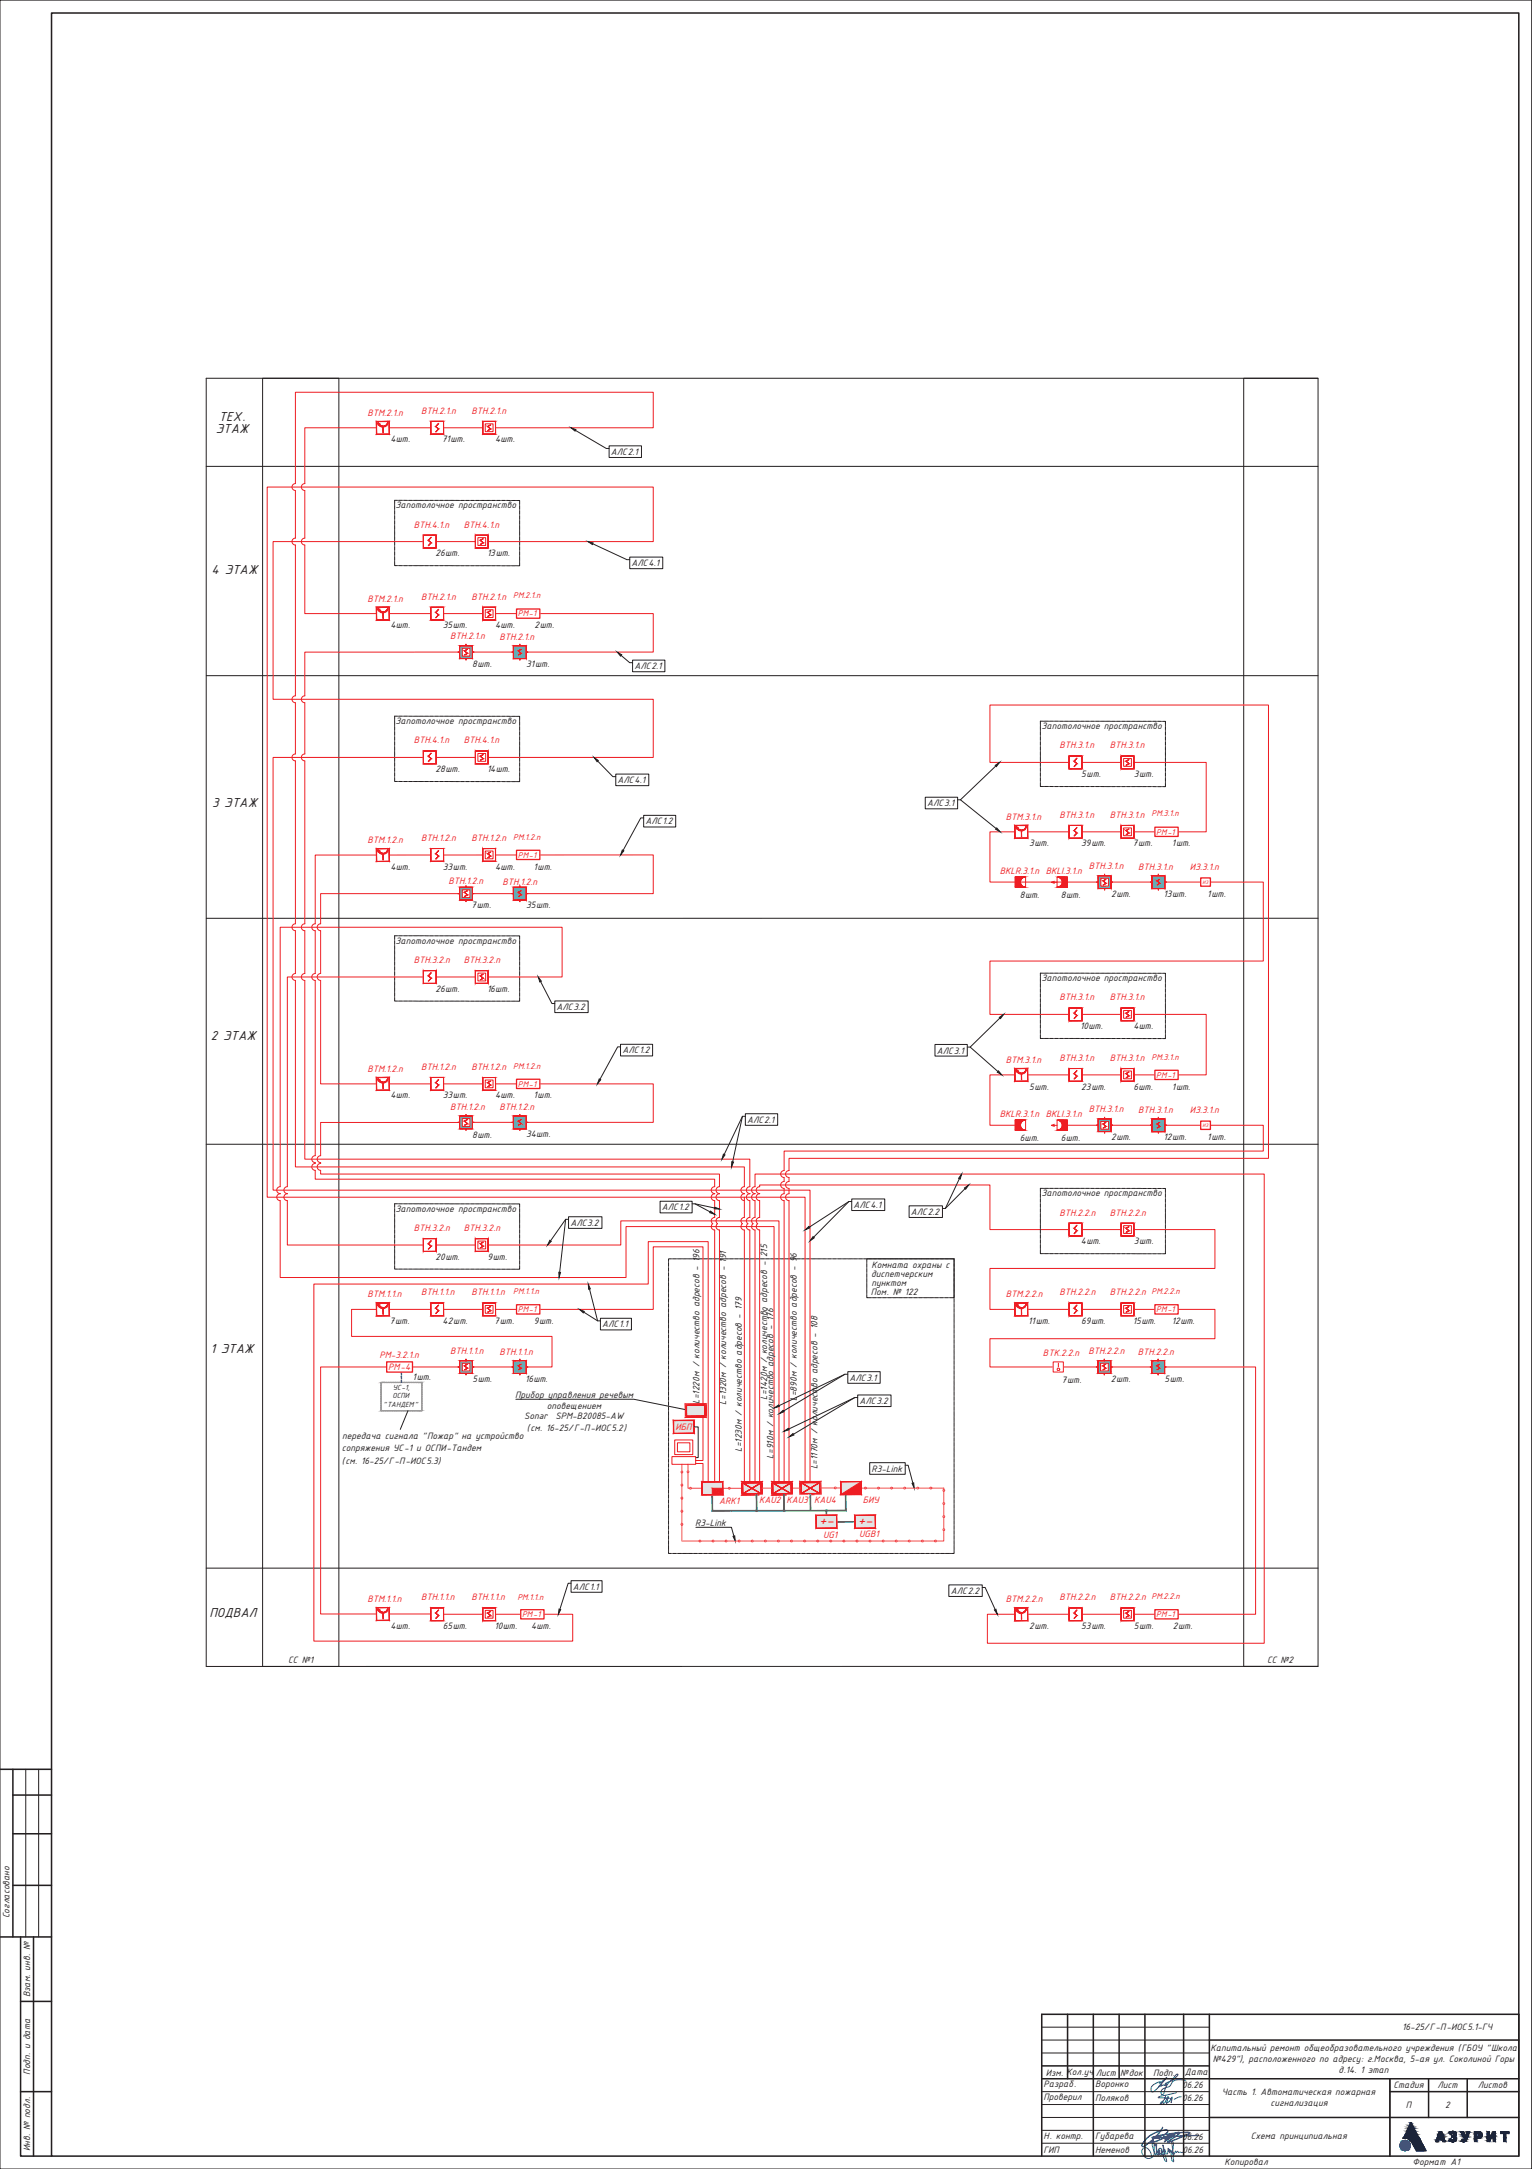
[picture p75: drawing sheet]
<svg xmlns="http://www.w3.org/2000/svg" width="594mm" height="841mm" viewBox="0 0 594 841" stroke-linecap="round" stroke-linejoin="round" font-family="sans-serif">
<defs><g id="words">
<g font-size="6.2" fill="#ee1d23">
<text x="317.6" y="591.3">+-</text>
<text x="332.6" y="591.3">+-</text>
</g>
<g font-size="5.4" fill="#231f20">
<text x="83.7" y="168">ЭТАЖ</text>
<text x="84.8" y="163.1">ТЕХ.</text>
<text x="82" y="222.6">4 ЭТАЖ</text>
<text x="82.3" y="313">3 ЭТАЖ</text>
<text x="81.8" y="403.3">2 ЭТАЖ</text>
<text x="81.6" y="524.8">1 ЭТАЖ</text>
<text x="81.2" y="626.8">ПОДВАЛ</text>
</g>
<g font-size="3.9" fill="#ee1d23">
<text x="142.5" y="161.2">BTM.2.1.n</text>
<text x="163.3" y="160.5">BTH.2.1.n</text>
<text x="182.8" y="160.5">BTH.2.1.n</text>
<text x="160.4" y="204.6">BTH.4.1.n</text>
<text x="179.9" y="204.6">BTH.4.1.n</text>
<text x="142.5" y="233.2">BTM.2.1.n</text>
<text x="163.3" y="232.5">BTH.2.1.n</text>
<text x="182.8" y="232.5">BTH.2.1.n</text>
<text x="174.6" y="247.9">BTH.2.1.n</text>
<text x="193.7" y="248.2">BTH.2.1.n</text>
<text x="160.4" y="288.3">BTH.4.1.n</text>
<text x="179.9" y="288.3">BTH.4.1.n</text>
<text x="410.8" y="290.2">BTH.3.1.n</text>
<text x="430.3" y="290.2">BTH.3.1.n</text>
<text x="390" y="317.8">BTM.3.1.n</text>
<text x="410.8" y="317.1">BTH.3.1.n</text>
<text x="430.3" y="317.1">BTH.3.1.n</text>
<text x="142.5" y="326.9">BTM.1.2.n</text>
<text x="163.3" y="326.1">BTH.1.2.n</text>
<text x="182.8" y="326.1">BTH.1.2.n</text>
<text x="387.7" y="338.9">BKLR.3.1.n BKLI.3.1.n</text>
<text x="422.2" y="337">BTH.3.1.n</text>
<text x="441.3" y="337.4">BTH.3.1.n</text>
<text x="461.4" y="337.4">ИЗ.3.1.n</text>
<text x="173.9" y="342.7">BTH.1.2.n</text>
<text x="194.9" y="343">BTH.1.2.n</text>
<text x="160.4" y="373.4">BTH.3.2.n</text>
<text x="179.9" y="373.4">BTH.3.2.n</text>
<text x="410.8" y="387.9">BTH.3.1.n</text>
<text x="430.3" y="387.9">BTH.3.1.n</text>
<text x="390" y="412.1">BTM.3.1.n</text>
<text x="410.8" y="411.4">BTH.3.1.n</text>
<text x="430.3" y="411.4">BTH.3.1.n</text>
<text x="142.5" y="415.6">BTM.1.2.n</text>
<text x="163.3" y="414.9">BTH.1.2.n</text>
<text x="182.8" y="414.9">BTH.1.2.n</text>
<text x="174.6" y="430.2">BTH.1.2.n</text>
<text x="193.7" y="430.6">BTH.1.2.n</text>
<text x="422.2" y="431.3">BTH.3.1.n</text>
<text x="441.3" y="431.6">BTH.3.1.n</text>
<text x="461.4" y="431.6">ИЗ.3.1.n</text>
<text x="387.7" y="433.1">BKLR.3.1.n BKLI.3.1.n</text>
<text x="410.8" y="471.3">BTH.2.2.n</text>
<text x="430.3" y="471.3">BTH.2.2.n</text>
<text x="160.4" y="477.3">BTH.3.2.n</text>
<text x="179.9" y="477.3">BTH.3.2.n</text>
<text x="142.5" y="503">BTM.1.1.n</text>
<text x="163.3" y="502.3">BTH.1.1.n</text>
<text x="182.8" y="502.3">BTH.1.1.n</text>
<text x="390" y="503">BTM.2.2.n</text>
<text x="410.8" y="502.3">BTH.2.2.n</text>
<text x="430.3" y="502.3">BTH.2.2.n РМ.2.2.n</text>
<text x="147.1" y="526.6">РМ-3.2.1.n</text>
<text x="174.6" y="525.1">BTH.1.1.n</text>
<text x="193.7" y="525.4">BTH.1.1.n</text>
<text x="404.5" y="525.9">BTK.2.2.n</text>
<text x="422.1" y="525.1">BTH.2.2.n</text>
<text x="441.2" y="525.4">BTH.2.2.n</text>
<text x="150.5" y="531.2">РМ-4</text>
<text x="261.9" y="554.4">ИБП</text>
<text x="278.9" y="583.1">ARK1</text>
<text x="294.4" y="582.8">KAU2</text>
<text x="304.9" y="582.8">KAU3</text>
<text x="315.7" y="582.8">KAU4</text>
<text x="334.5" y="582.8">БИУ</text>
<text x="319.2" y="596.5">UG1</text>
<text x="333.2" y="596.1">UGB1</text>
<text x="142.5" y="621.1">BTM.1.1.n</text>
<text x="163.3" y="620.5">BTH.1.1.n</text>
<text x="182.8" y="620.5">BTH.1.1.n</text>
<text x="390" y="621.2">BTM.2.2.n</text>
<text x="410.8" y="620.5">BTH.2.2.n</text>
<text x="430.3" y="620.5">BTH.2.2.n РМ.2.2.n</text>
</g>
<g font-size="3.9" fill="#231f20">
<text x="151.4" y="171.6">4шт.</text>
<text x="171.3" y="171.5">71шт.</text>
<text x="192" y="171.5">4шт.</text>
<text x="236.9" y="176.4">АЛС2.1</text>
<text x="153.4" y="197.2">Запотолочное пространство</text>
<text x="168.9" y="215.7">26шт.</text>
<text x="188.8" y="215.7">13шт.</text>
<text x="244.9" y="219.5">АЛС4.1</text>
<text x="151.4" y="243.6">4шт.</text>
<text x="171.8" y="243.6">35шт.</text>
<text x="192" y="243.6">4шт.</text>
<text x="207.3" y="243.6">2шт.</text>
<text x="183.1" y="258.7">8шт.</text>
<text x="204.1" y="258.6">31шт.</text>
<text x="246" y="259.4">АЛС2.1</text>
<text x="153.4" y="280.8">Запотолочное пространство</text>
<text x="403.8" y="282.8">Запотолочное пространство</text>
<text x="168.9" y="299.3">28шт.</text>
<text x="188.8" y="299.3">14шт.</text>
<text x="239.5" y="303.6">АЛС4.1</text>
<text x="419.3" y="301.3">5шт.</text>
<text x="439.7" y="301.3">3шт.</text>
<text x="359.5" y="312.6">АЛС3.1</text>
<text x="250.3" y="319.6">АЛС1.2</text>
<text x="399.1" y="328.2">3шт.</text>
<text x="419.3" y="328.2">39шт.</text>
<text x="439.2" y="328.2">7шт.</text>
<text x="454.4" y="328.2">1шт.</text>
<text x="151.4" y="337.2">4шт.</text>
<text x="171.8" y="337.1">33шт.</text>
<text x="192" y="337.1">4шт.</text>
<text x="206.8" y="337.1">1шт.</text>
<text x="430.8" y="347.9">2шт.</text>
<text x="451.2" y="347.7">13шт.</text>
<text x="468.1" y="347.7">1шт.</text>
<text x="182.7" y="352.1">7шт.</text>
<text x="204.1" y="352.2">35шт.</text>
<text x="395.4" y="348.3">8шт.</text>
<text x="411.4" y="348.3">8шт.</text>
<text x="153.4" y="366">Запотолочное пространство</text>
<text x="403.8" y="380.5">Запотолочное пространство</text>
<text x="168.9" y="384.5">26шт.</text>
<text x="188.8" y="384.5">16шт.</text>
<text x="215.8" y="391.6">АЛС3.2</text>
<text x="418.9" y="399">10шт.</text>
<text x="439.6" y="399">4шт.</text>
<text x="241.3" y="408.4">АЛС1.2</text>
<text x="363.3" y="408.5">АЛС3.1</text>
<text x="151.4" y="425.9">4шт.</text>
<text x="171.8" y="425.9">33шт.</text>
<text x="192" y="425.9">4шт.</text>
<text x="206.8" y="425.9">1шт.</text>
<text x="399.1" y="422.5">5шт.</text>
<text x="419.3" y="422.5">23шт.</text>
<text x="439.6" y="422.5">6шт.</text>
<text x="454.4" y="422.5">1шт.</text>
<text x="289.7" y="435.3">АЛС2.1</text>
<text x="183.1" y="441.1">8шт.</text>
<text x="204.1" y="440.9">34шт.</text>
<text x="395.4" y="442.6">6шт.</text>
<text x="411.4" y="442.6">6шт.</text>
<text x="430.8" y="442.2">2шт.</text>
<text x="451.2" y="442">12шт.</text>
<text x="468.1" y="442">1шт.</text>
<text x="403.8" y="463.9">Запотолочное пространство</text>
<text x="153.4" y="469.9">Запотолочное пространство</text>
<text x="256.7" y="469.3">АЛС1.2</text>
<text x="331" y="468.4">АЛС4.1</text>
<text x="353.2" y="471.1">АЛС2.2</text>
<text x="221.2" y="475.3">АЛС3.2</text>
<text x="419.2" y="482.4">4шт.</text>
<text x="439.7" y="482.4">3шт.</text>
<text x="168.9" y="488.4">20шт.</text>
<text x="189" y="488.4">9шт.</text>
<text x="337.9" y="491.7">Комната охраны с</text>
<text x="337.8" y="495.2">диспетчерским</text>
<text x="337.7" y="502.2">Пом. № 122</text>
<text x="337.9" y="498.6">пунктом</text>
<text x="151.1" y="513.3">7шт.</text>
<text x="171.6" y="513.4">42шт.</text>
<text x="191.7" y="513.3">7шт.</text>
<text x="207" y="513.4">9шт.</text>
<text x="233.5" y="514.7">АЛС1.1</text>
<text x="398.7" y="513.4">11шт.</text>
<text x="419.2" y="513.4">69шт.</text>
<text x="439.3" y="513.4">15шт.</text>
<text x="454.4" y="513.4">12шт.</text>
<text x="159.9" y="535">1шт.</text>
<text x="183.2" y="535.9">5шт.</text>
<text x="203.6" y="535.7">16шт.</text>
<text x="329.5" y="535.4">АЛС3.1</text>
<text x="411.7" y="536.2">7шт.</text>
<text x="430.7" y="535.9">2шт.</text>
<text x="451.6" y="535.7">5шт.</text>
<text x="199.7" y="542">Прибор управления речевым</text>
<text x="271.3" y="544.4" transform="rotate(-90 271.3 544.4)">L=1220м / количество адресов - 196</text>
<text x="281.6" y="544.7" transform="rotate(-90 281.6 544.7)">L=1320м / количество адресов - 191</text>
<text x="297.5" y="542.9" transform="rotate(-90 297.5 542.9)">L=1420м / количество адресов - 215</text>
<text x="309.1" y="543.2" transform="rotate(-90 309.1 543.2)">L=890м / количество адресов - 96</text>
<text x="333.3" y="544.4">АЛС3.2</text>
<text x="203.2" y="550.4">Sonar</text>
<text x="212.1" y="546.2">оповещением</text>
<text x="215.4" y="550.4">SPM-B20085-AW</text>
<text x="132.7" y="557.9">передача сигнала &quot;Пожар&quot; на устройство</text>
<text x="204.3" y="554.8">(см. 16-25/Г-П-ИОС5.2)</text>
<text x="132.6" y="562.6">сопряжения УС-1 и ОСПИ-Тандем</text>
<text x="287.7" y="563" transform="rotate(-90 287.7 563)">L=1230м / количество адресов - 179</text>
<text x="132.5" y="567.7">(см. 16-25/Г-П-ИОС5.3)</text>
<text x="300" y="565.6" transform="rotate(-90 300 565.6)">L=910м / количество адресов - 176</text>
<text x="317" y="569.8" transform="rotate(-90 317 569.8)">L=1170м / количество адресов - 108</text>
<text x="337.9" y="570.6">R3-Link</text>
<text x="269.6" y="591.7">R3-Link</text>
<text x="222.1" y="616.4">АЛС1.1</text>
<text x="368.7" y="618">АЛС2.2</text>
<text x="151.4" y="631.6">4шт.</text>
<text x="171.7" y="631.6">65шт.</text>
<text x="191.7" y="631.6">10шт.</text>
<text x="206" y="631.6">4шт.</text>
<text x="399.1" y="631.6">2шт.</text>
<text x="419.3" y="631.6">53шт.</text>
<text x="439.7" y="631.6">5шт.</text>
<text x="454.8" y="631.6">2шт.</text>
<text x="111.8" y="644.9">СС №1</text>
<text x="491.3" y="644.9">СС №2</text>
<text x="3.7" y="743.9" transform="rotate(-90 3.7 743.9)">Согласовано</text>
<text x="11.7" y="774.5" transform="rotate(-90 11.7 774.5)">Взам. инв. №</text>
<text x="543.7" y="787.3">16-25/Г-П-ИОС5.1-ГЧ</text>
<text x="469.4" y="795.1">Капитальный ремонт общеобразовательного учреждения (ГБОУ &quot;Школа</text>
<text x="470.3" y="799.6">№429&quot;), расположенного по адресу: г.Москва, 5-ая ул. Соколиной Горы</text>
<text x="519" y="803.9">д.14. 1 этап</text>
<text x="11.7" y="804.4" transform="rotate(-90 11.7 804.4)">Подп. и дата</text>
<text x="404.7" y="809.4">Разраб.</text>
<text x="405.5" y="804.8">Изм. Кол.уч</text>
<text x="424.7" y="809.4">Воронко</text>
<text x="424.9" y="804.8">Лист</text>
<text x="434.3" y="804.8">№док</text>
<text x="447.2" y="804.8">Подп.</text>
<text x="458.5" y="809.8">06.26</text>
<text x="459.5" y="804.6">Дата</text>
<text x="540.3" y="809.8">Стадия</text>
<text x="557.4" y="809.8">Лист</text>
<text x="573.1" y="809.8">Листов</text>
<text x="404.7" y="814.4">Проверил</text>
<text x="424.7" y="814.8">Поляков</text>
<text x="458.5" y="814.8">06.26</text>
<text x="473.8" y="812.3">Часть 1. Автоматическая пожарная</text>
<text x="492.6" y="816.4">сигнализация</text>
<text x="545.1" y="817.3">П</text>
<text x="560.4" y="817.3">2</text>
<text x="404.7" y="829.4">Н. контр.</text>
<text x="424.7" y="829.4">Губарева</text>
<text x="458.5" y="829.8">06.26</text>
<text x="485" y="829.4">Схема принципиальная</text>
<text x="11.7" y="834.1" transform="rotate(-90 11.7 834.1)">Инв. № подл.</text>
<text x="404.7" y="834.8">ГИП</text>
<text x="424.7" y="834.8">Неменов</text>
<text x="458.5" y="834.9">06.26</text>
<text x="474.8" y="839.4">Копировал</text>
<text x="547.8" y="839.4">Формат А1</text>
</g>
<g font-size="3.5" fill="#ee1d23">
<text x="199" y="232">РМ.2.1.n</text>
<text x="200.8" y="239">РМ-1</text>
<text x="446.6" y="316.6">РМ.3.1.n</text>
<text x="448.4" y="323.6">РМ-1</text>
<text x="199" y="325.5">РМ.1.2.n</text>
<text x="200.8" y="332.5">РМ-1</text>
<text x="446.6" y="410.8">РМ.3.1.n</text>
<text x="199" y="414.3">РМ.1.2.n</text>
<text x="448.4" y="417.8">РМ-1</text>
<text x="200.8" y="421.3">РМ-1</text>
<text x="199" y="501.8">РМ.1.1.n</text>
<text x="200.8" y="508.7">РМ-1</text>
<text x="448.4" y="508.7">РМ-1</text>
<text x="200.6" y="620.3">РМ.1.1.n</text>
<text x="202.5" y="627">РМ-1</text>
<text x="448.4" y="627">РМ-1</text>
</g>
<g font-size="3.1" fill="#231f20">
<text x="152.3" y="538.9">УС-1,</text>
<text x="148.5" y="545.6">&quot;ТАНДЕМ&quot;</text>
<text x="152.2" y="542.2">ОСПИ</text>
</g>
<g font-size="2.1" fill="#ee1d23">
<text x="466.3" y="342.7">ИЗ</text>
<text x="466.3" y="437">ИЗ</text>
</g>
</g></defs>
<path d="M145.4 536.9h20.7l-20.7 9.3zM145.4 546.2l20.7-9.3v9.3z" fill="none" stroke="#fff" stroke-width=".39"/>
<path d="M163.5 536.1l.1 .5zM163.5 536.1l.1 .5z" fill="#999b9e"/>
<path d="M163.5 536.1l.1 .5zM163.5 536.8h.1" fill="none" stroke="#999b9e" stroke-width=".39"/>
<path d="M163.5 536.8l.1 .7zM163.5 536.8l.1 .7z" fill="#999b9e"/>
<path d="M163.5 536.8l.1 .7zM163.5 537.7h.1" fill="none" stroke="#999b9e" stroke-width=".39"/>
<path d="M163.5 537.7l.1 .6zM163.5 537.7l.1 .6z" fill="#999b9e"/>
<path d="M163.5 537.7l.1 .6zM163.5 538.6h.1" fill="none" stroke="#999b9e" stroke-width=".39"/>
<path d="M163.5 538.6l.1 .6zM163.5 538.6l.1 .6z" fill="#999b9e"/>
<path d="M163.5 538.6l.1 .6zM163.5 539.5h.1" fill="none" stroke="#999b9e" stroke-width=".39"/>
<path d="M163.5 539.5l.1 .6zM163.5 539.5l.1 .6z" fill="#999b9e"/>
<path d="M163.5 539.5l.1 .6zM163.5 540.3h.1" fill="none" stroke="#999b9e" stroke-width=".39"/>
<path d="M163.5 540.3l.1 .7zM163.5 540.3l.1 .7z" fill="#999b9e"/>
<path d="M163.5 540.3l.1 .7zM163.5 541.2h.1" fill="none" stroke="#999b9e" stroke-width=".39"/>
<path d="M163.5 541.2l.1 .6zM163.5 541.2l.1 .6z" fill="#999b9e"/>
<path d="M163.5 541.2l.1 .6zM163.5 542.1h.1" fill="none" stroke="#999b9e" stroke-width=".39"/>
<path d="M163.5 542.1l.1 .6zM163.5 542.1l.1 .6z" fill="#999b9e"/>
<path d="M163.5 542.1l.1 .6zM163.5 543h.1" fill="none" stroke="#999b9e" stroke-width=".39"/>
<path d="M163.5 543l.1 .6zM163.5 543l.1 .6z" fill="#999b9e"/>
<path d="M163.5 543l.1 .6zM163.5 543.8h.1" fill="none" stroke="#999b9e" stroke-width=".39"/>
<path d="M163.5 543.8l.1 .7zM163.5 543.8l.1 .7z" fill="#999b9e"/>
<path d="M163.5 543.8l.1 .7zM163.5 544.7h.1" fill="none" stroke="#999b9e" stroke-width=".39"/>
<path d="M163.5 544.7l.1 .6zM163.5 544.7l.1 .6z" fill="#999b9e"/>
<path d="M163.5 544.7l.1 .6zM163.5 545.6h.1" fill="none" stroke="#999b9e" stroke-width=".39"/>
<path d="M163.5 545.6l.1 .6zM163.5 545.6l.1 .6z" fill="#999b9e"/>
<path d="M163.5 545.6l.1 .6zM163.5 546.5h.1" fill="none" stroke="#999b9e" stroke-width=".39"/>
<path d="M163.5 546.5l.1 .5zM163.5 546.5l.1 .5z" fill="#999b9e"/>
<path d="M163.5 546.5l.1 .5zM163.5 547h.1" fill="none" stroke="#999b9e" stroke-width=".39"/>
<path d="M163.2 547.1l.4-.1zM163.2 547h.4z" fill="#999b9e"/>
<path d="M163 547v.1M163.2 547.1l.4-.1zM163.2 547h.4z" fill="none" stroke="#999b9e" stroke-width=".39"/>
<path d="M162.4 547.1l.6-.1zM162.4 547h.6z" fill="#999b9e"/>
<path d="M162.1 547v.1M162.4 547.1l.6-.1zM162.4 547h.6z" fill="none" stroke="#999b9e" stroke-width=".39"/>
<path d="M161.5 547.1l.6-.1zM161.5 547h.6z" fill="#999b9e"/>
<path d="M161.2 547v.1M161.5 547.1l.6-.1zM161.5 547h.6z" fill="none" stroke="#999b9e" stroke-width=".39"/>
<path d="M160.6 547.1l.6-.1zM160.6 547h.6z" fill="#999b9e"/>
<path d="M160.4 547v.1M160.6 547.1l.6-.1zM160.6 547h.6z" fill="none" stroke="#999b9e" stroke-width=".39"/>
<path d="M159.7 547.1l.7-.1zM159.7 547h.7z" fill="#999b9e"/>
<path d="M159.5 547v.1M159.7 547.1l.7-.1zM159.7 547h.7z" fill="none" stroke="#999b9e" stroke-width=".39"/>
<path d="M158.9 547.1l.6-.1zM158.9 547h.6z" fill="#999b9e"/>
<path d="M158.6 547v.1M158.9 547.1l.6-.1zM158.9 547h.6z" fill="none" stroke="#999b9e" stroke-width=".39"/>
<path d="M158 547.1l.6-.1zM158 547h.6z" fill="#999b9e"/>
<path d="M157.7 547v.1M158 547.1l.6-.1zM158 547h.6z" fill="none" stroke="#999b9e" stroke-width=".39"/>
<path d="M157.1 547.1l.6-.1zM157.1 547h.6z" fill="#999b9e"/>
<path d="M156.9 547v.1M157.1 547.1l.6-.1zM157.1 547h.6z" fill="none" stroke="#999b9e" stroke-width=".39"/>
<path d="M156.2 547.1l.7-.1zM156.2 547h.7z" fill="#999b9e"/>
<path d="M156 547v.1M156.2 547.1l.7-.1zM156.2 547h.7z" fill="none" stroke="#999b9e" stroke-width=".39"/>
<path d="M155.4 547.1l.6-.1zM155.4 547h.6z" fill="#999b9e"/>
<path d="M155.1 547v.1M155.4 547.1l.6-.1zM155.4 547h.6z" fill="none" stroke="#999b9e" stroke-width=".39"/>
<path d="M154.5 547.1l.6-.1zM154.5 547h.6z" fill="#999b9e"/>
<path d="M154.2 547v.1M154.5 547.1l.6-.1zM154.5 547h.6z" fill="none" stroke="#999b9e" stroke-width=".39"/>
<path d="M153.6 547.1l.6-.1zM153.6 547h.6z" fill="#999b9e"/>
<path d="M153.4 547v.1M153.6 547.1l.6-.1zM153.6 547h.6z" fill="none" stroke="#999b9e" stroke-width=".39"/>
<path d="M152.7 547.1l.7-.1zM152.7 547h.7z" fill="#999b9e"/>
<path d="M152.5 547v.1M152.7 547.1l.7-.1zM152.7 547h.7z" fill="none" stroke="#999b9e" stroke-width=".39"/>
<path d="M151.9 547.1l.6-.1zM151.9 547h.6z" fill="#999b9e"/>
<path d="M151.6 547v.1M151.9 547.1l.6-.1zM151.9 547h.6z" fill="none" stroke="#999b9e" stroke-width=".39"/>
<path d="M151 547.1l.6-.1zM151 547h.6z" fill="#999b9e"/>
<path d="M150.7 547v.1M151 547.1l.6-.1zM151 547h.6z" fill="none" stroke="#999b9e" stroke-width=".39"/>
<path d="M150.1 547.1l.6-.1zM150.1 547h.6z" fill="#999b9e"/>
<path d="M149.9 547v.1M150.1 547.1l.6-.1zM150.1 547h.6z" fill="none" stroke="#999b9e" stroke-width=".39"/>
<path d="M149.2 547.1l.7-.1zM149.2 547h.7z" fill="#999b9e"/>
<path d="M149 547v.1M149.2 547.1l.7-.1zM149.2 547h.7z" fill="none" stroke="#999b9e" stroke-width=".39"/>
<path d="M148.4 547.1l.6-.1zM148.4 547h.6z" fill="#999b9e"/>
<path d="M148.1 547v.1M148.4 547.1l.6-.1zM148.4 547h.6z" fill="none" stroke="#999b9e" stroke-width=".39"/>
<path d="M147.8 547.1l.3-.1zM147.8 547h.3z" fill="#999b9e"/>
<path d="M147.8 547.1l.3-.1zM147.8 547h.3zM147.8 547v.1" fill="none" stroke="#999b9e" stroke-width=".39"/>
<path d="M147.7 546.5l.1 .5zM147.7 546.5l.1 .5z" fill="#999b9e"/>
<path d="M147.7 546.5l.1 .5zM147.7 546.2h.1" fill="none" stroke="#999b9e" stroke-width=".39"/>
<path d="M147.7 545.6l.1 .6zM147.7 545.6l.1 .6z" fill="#999b9e"/>
<path d="M147.7 545.6l.1 .6zM147.7 545.3h.1" fill="none" stroke="#999b9e" stroke-width=".39"/>
<path d="M147.7 544.7l.1 .6zM147.7 544.7l.1 .6z" fill="#999b9e"/>
<path d="M147.7 544.7l.1 .6zM147.7 544.5h.1" fill="none" stroke="#999b9e" stroke-width=".39"/>
<path d="M147.7 543.8l.1 .7zM147.7 543.8l.1 .7z" fill="#999b9e"/>
<path d="M147.7 543.8l.1 .7zM147.7 543.6h.1" fill="none" stroke="#999b9e" stroke-width=".39"/>
<path d="M147.7 543l.1 .6zM147.7 543l.1 .6z" fill="#999b9e"/>
<path d="M147.7 543l.1 .6zM147.7 542.7h.1" fill="none" stroke="#999b9e" stroke-width=".39"/>
<path d="M147.7 542.1l.1 .6zM147.7 542.1l.1 .6z" fill="#999b9e"/>
<path d="M147.7 542.1l.1 .6zM147.7 541.8h.1" fill="none" stroke="#999b9e" stroke-width=".39"/>
<path d="M147.7 541.2l.1 .6zM147.7 541.2l.1 .6z" fill="#999b9e"/>
<path d="M147.7 541.2l.1 .6zM147.7 541h.1" fill="none" stroke="#999b9e" stroke-width=".39"/>
<path d="M147.7 540.3l.1 .7zM147.7 540.3l.1 .7z" fill="#999b9e"/>
<path d="M147.7 540.3l.1 .7zM147.7 540.1h.1" fill="none" stroke="#999b9e" stroke-width=".39"/>
<path d="M147.7 539.5l.1 .6zM147.7 539.5l.1 .6z" fill="#999b9e"/>
<path d="M147.7 539.5l.1 .6zM147.7 539.2h.1" fill="none" stroke="#999b9e" stroke-width=".39"/>
<path d="M147.7 538.6l.1 .6zM147.7 538.6l.1 .6z" fill="#999b9e"/>
<path d="M147.7 538.6l.1 .6zM147.7 538.3h.1" fill="none" stroke="#999b9e" stroke-width=".39"/>
<path d="M147.7 537.7l.1 .6zM147.7 537.7l.1 .6z" fill="#999b9e"/>
<path d="M147.7 537.7l.1 .6zM147.7 537.5h.1" fill="none" stroke="#999b9e" stroke-width=".39"/>
<path d="M147.7 536.8l.1 .7zM147.7 536.8l.1 .7z" fill="#999b9e"/>
<path d="M147.7 536.8l.1 .7zM147.7 536.6h.1" fill="none" stroke="#999b9e" stroke-width=".39"/>
<path d="M147.7 536.1l.1 .5zM147.7 536.1l.1 .5z" fill="#999b9e"/>
<path d="M147.7 536.1l.1 .5zM147.7 536.1h.1" fill="none" stroke="#999b9e" stroke-width=".39"/>
<path d="M147.8 536h.3zM147.8 536.1l.3-.1z" fill="#999b9e"/>
<path d="M147.8 536h.3zM147.8 536.1l.3-.1zM148.4 536v.1" fill="none" stroke="#999b9e" stroke-width=".39"/>
<path d="M148.4 536h.6zM148.4 536.1l.6-.1z" fill="#999b9e"/>
<path d="M148.4 536h.6zM148.4 536.1l.6-.1zM149.2 536v.1" fill="none" stroke="#999b9e" stroke-width=".39"/>
<path d="M149.2 536h.7zM149.2 536.1l.7-.1z" fill="#999b9e"/>
<path d="M149.2 536h.7zM149.2 536.1l.7-.1zM150.1 536v.1" fill="none" stroke="#999b9e" stroke-width=".39"/>
<path d="M150.1 536h.6zM150.1 536.1l.6-.1z" fill="#999b9e"/>
<path d="M150.1 536h.6zM150.1 536.1l.6-.1zM151 536v.1" fill="none" stroke="#999b9e" stroke-width=".39"/>
<path d="M151 536h.6zM151 536.1l.6-.1z" fill="#999b9e"/>
<path d="M151 536h.6zM151 536.1l.6-.1zM151.9 536v.1" fill="none" stroke="#999b9e" stroke-width=".39"/>
<path d="M151.9 536h.6zM151.9 536.1l.6-.1z" fill="#999b9e"/>
<path d="M151.9 536h.6zM151.9 536.1l.6-.1zM152.7 536v.1" fill="none" stroke="#999b9e" stroke-width=".39"/>
<path d="M152.7 536h.7zM152.7 536.1l.7-.1z" fill="#999b9e"/>
<path d="M152.7 536h.7zM152.7 536.1l.7-.1zM153.6 536v.1" fill="none" stroke="#999b9e" stroke-width=".39"/>
<path d="M153.6 536h.6zM153.6 536.1l.6-.1z" fill="#999b9e"/>
<path d="M153.6 536h.6zM153.6 536.1l.6-.1zM154.5 536v.1" fill="none" stroke="#999b9e" stroke-width=".39"/>
<path d="M154.5 536h.6zM154.5 536.1l.6-.1z" fill="#999b9e"/>
<path d="M154.5 536h.6zM154.5 536.1l.6-.1zM155.4 536v.1" fill="none" stroke="#999b9e" stroke-width=".39"/>
<path d="M155.4 536h.6zM155.4 536.1l.6-.1z" fill="#999b9e"/>
<path d="M155.4 536h.6zM155.4 536.1l.6-.1zM156.2 536v.1" fill="none" stroke="#999b9e" stroke-width=".39"/>
<path d="M156.2 536h.7zM156.2 536.1l.7-.1z" fill="#999b9e"/>
<path d="M156.2 536h.7zM156.2 536.1l.7-.1zM157.1 536v.1" fill="none" stroke="#999b9e" stroke-width=".39"/>
<path d="M157.1 536h.6zM157.1 536.1l.6-.1z" fill="#999b9e"/>
<path d="M157.1 536h.6zM157.1 536.1l.6-.1zM158 536v.1" fill="none" stroke="#999b9e" stroke-width=".39"/>
<path d="M158 536h.6zM158 536.1l.6-.1z" fill="#999b9e"/>
<path d="M158 536h.6zM158 536.1l.6-.1zM158.9 536v.1" fill="none" stroke="#999b9e" stroke-width=".39"/>
<path d="M158.9 536h.6zM158.9 536.1l.6-.1z" fill="#999b9e"/>
<path d="M158.9 536h.6zM158.9 536.1l.6-.1zM159.7 536v.1" fill="none" stroke="#999b9e" stroke-width=".39"/>
<path d="M159.7 536h.7zM159.7 536.1l.7-.1z" fill="#999b9e"/>
<path d="M159.7 536h.7zM159.7 536.1l.7-.1zM160.6 536v.1" fill="none" stroke="#999b9e" stroke-width=".39"/>
<path d="M160.6 536h.6zM160.6 536.1l.6-.1z" fill="#999b9e"/>
<path d="M160.6 536h.6zM160.6 536.1l.6-.1zM161.5 536v.1" fill="none" stroke="#999b9e" stroke-width=".39"/>
<path d="M161.5 536h.6zM161.5 536.1l.6-.1z" fill="#999b9e"/>
<path d="M161.5 536h.6zM161.5 536.1l.6-.1zM162.4 536v.1" fill="none" stroke="#999b9e" stroke-width=".39"/>
<path d="M162.4 536h.6zM162.4 536.1l.6-.1z" fill="#999b9e"/>
<path d="M162.4 536h.6zM162.4 536.1l.6-.1zM163.2 536v.1" fill="none" stroke="#999b9e" stroke-width=".39"/>
<path d="M163.2 536h.4zM163.2 536.1l.4-.1z" fill="#999b9e"/>
<path d="M163.2 536h.4zM163.2 536.1l.4-.1zM163.6 536v.1" fill="none" stroke="#999b9e" stroke-width=".39"/>
<path d="M158.2 547l-3 7.3" fill="none" stroke="#231f20" stroke-width=".39"/>
<path d="M279.2 580v3.6l7.8-3.6zM279.2 583.6l7.8-3.6v3.6z" fill="#fff"/>
<path d="M279.2 580h7.8l-7.8 3.6zM279.2 583.6l7.8-3.6v3.6z" fill="none" stroke="#fff" stroke-width=".39"/>
<path d="M319.7 593.4v3.6l5.3-3.6zM319.7 597l5.3-3.6v3.6z" fill="#fff"/>
<path d="M319.7 593.4h5.3l-5.3 3.6zM319.7 597l5.3-3.6v3.6z" fill="none" stroke="#fff" stroke-width=".39"/>
<g fill="none" stroke="#f47b21" stroke-width=".4">
<path d="M280.3 577.1h2.1M283.1 577.1h4.4M288.2 577.1h5.7"/>
<circle cx="282.8" cy="577.1" r=".35"/>
<circle cx="287.9" cy="577.1" r=".35"/>
</g>
<path d="M287.7 574.6l7.9-.1zM287.5 574.5h8.1zM287.5 574.5l.2 5zM287.5 574.5v5.2zM287.5 579.7l8-.2zM287.5 579.7h8.1zM295.5 574.6l.1 5.1zM295.5 574.6l.1 5.1z" fill="#ee1d23"/>
<path d="M287.5 574.5h8.1zM287.5 574.5l.2 5zM287.5 579.7l8-.2zM287.5 574.5v5.2zM287.5 579.7h8.1zM287.7 574.6l7.9-.1zM295.5 574.6l.1 5.1z" fill="none" stroke="#ee1d23" stroke-width=".39"/>
<path d="M288 575l3.6 2.1 3.5-2.1zM288 575l3.6 2.1h-3.6z" fill="#e2e3e5"/>
<path d="M288 575l3.6 2.1h-3.6zM288 575h7.1l-3.5 2.1z" fill="none" stroke="#e2e3e5" stroke-width=".39"/>
<path d="M291.6 577.1l3.5-2.1v2.1z" fill="#e2e3e5"/>
<path d="M291.6 577.1l3.5-2.1v2.1z" fill="none" stroke="#e2e3e5" stroke-width=".39"/>
<path d="M288 577.1h3.6l-3.6 2.1zM288 579.2h7.1l-3.5-2.1z" fill="#e2e3e5"/>
<path d="M288 577.1h3.6l-3.6 2.1zM288 579.2l3.6-2.1 3.5 2.1z" fill="none" stroke="#e2e3e5" stroke-width=".39"/>
<path d="M291.6 577.1h3.5v2.1z" fill="#e2e3e5"/>
<path d="M291.6 577.1h3.5v2.1z" fill="none" stroke="#e2e3e5" stroke-width=".39"/>
<path d="M288.1 575l7.1-.1zM287.9 574.9h7.3zM287.9 574.9l.2 4.3zM287.9 574.9v4.4zM287.9 579.3l7.2-.1zM287.9 579.3h7.3zM295.1 575l.1 4.3zM295.1 575l.1 4.3z" fill="#ee1d23"/>
<path d="M287.9 574.9l.2 4.3zM287.9 579.3l7.2-.1zM287.9 574.9v4.4zM287.9 579.3h7.3zM287.9 574.9h7.3zM288.1 575l7.1-.1zM295.1 575l.1 4.3z" fill="none" stroke="#ee1d23" stroke-width=".39"/>
<path d="M288 579.3l7.1-4.4zM288 579.2l7.1-4.3z" fill="#ee1d23"/>
<path d="M288 579.2l7.1-4.3zM288 579.3l7.1-4.4z" fill="none" stroke="#ee1d23" stroke-width=".39"/>
<path d="M288 574.9l7.2 4.3zM288 575l7.2 4.2z" fill="#ee1d23"/>
<path d="M288 575l7.2 4.2zM288 574.9l7.2 4.3z" fill="none" stroke="#ee1d23" stroke-width=".39"/>
<path d="M294.7 579.8v3.6l8.2-3.6zM294.7 583.4l8.2-3.6v3.6z" fill="#fff"/>
<path d="M294.7 579.8h8.2l-8.2 3.6zM294.7 583.4l8.2-3.6v3.6z" fill="none" stroke="#fff" stroke-width=".39"/>
<path d="M310.4 574.6l7.9-.2zM310.2 574.4h8.1zM310.2 574.4l.2 5zM310.2 574.4v5.2zM310.2 579.6l8-.2zM310.2 579.6h8.1zM318.2 574.6l.1 5zM318.2 574.6l.1 5z" fill="#ee1d23"/>
<path d="M310.2 574.4h8.1zM310.2 574.4l.2 5zM310.2 579.6l8-.2zM310.2 574.4v5.2zM310.2 579.6h8.1zM310.4 574.6l7.9-.2zM318.2 574.6l.1 5z" fill="none" stroke="#ee1d23" stroke-width=".39"/>
<path d="M310.7 574.9l3.6 2.1 3.5-2.1zM310.7 574.9l3.6 2.1h-3.6z" fill="#e2e3e5"/>
<path d="M310.7 574.9l3.6 2.1h-3.6zM310.7 574.9h7.1l-3.5 2.1z" fill="none" stroke="#e2e3e5" stroke-width=".39"/>
<path d="M314.3 577l3.5-2.1v2.1z" fill="#e2e3e5"/>
<path d="M314.3 577l3.5-2.1v2.1z" fill="none" stroke="#e2e3e5" stroke-width=".39"/>
<path d="M310.7 577h3.6l-3.6 2.1zM310.7 579.1h7.1l-3.5-2.1z" fill="#e2e3e5"/>
<path d="M310.7 577h3.6l-3.6 2.1zM310.7 579.1l3.6-2.1 3.5 2.1z" fill="none" stroke="#e2e3e5" stroke-width=".39"/>
<path d="M314.3 577h3.5v2.1z" fill="#e2e3e5"/>
<path d="M314.3 577h3.5v2.1z" fill="none" stroke="#e2e3e5" stroke-width=".39"/>
<path d="M310.7 574.9l7.2-.1zM310.6 574.8h7.3zM310.6 574.8l.1 4.3zM310.6 574.8v4.4zM310.6 579.2l7.2-.1zM310.6 579.2h7.3zM317.8 574.9l.1 4.3zM317.8 574.9l.1 4.3z" fill="#ee1d23"/>
<path d="M310.6 574.8l.1 4.3zM310.6 579.2l7.2-.1zM310.6 574.8v4.4zM310.6 579.2h7.3zM310.6 574.8h7.3zM310.7 574.9l7.2-.1zM317.8 574.9l.1 4.3z" fill="none" stroke="#ee1d23" stroke-width=".39"/>
<path d="M310.7 579.2l7.2-4.3zM310.6 579.1l7.2-4.3z" fill="#ee1d23"/>
<path d="M310.6 579.1l7.2-4.3zM310.7 579.2l7.2-4.3z" fill="none" stroke="#ee1d23" stroke-width=".39"/>
<path d="M310.7 574.8l7.2 4.3zM310.6 574.9l7.3 4.2z" fill="#ee1d23"/>
<path d="M310.6 574.9l7.3 4.2zM310.7 574.8l7.2 4.3z" fill="none" stroke="#ee1d23" stroke-width=".39"/>
<g fill="none" stroke="#f47b21" stroke-width=".4">
<path d="M266.8 571v6.1h.6M266.8 567.8v2.5M268.1 577.1h4.1M307.2 577h3.1"/>
<circle cx="266.8" cy="570.7" r=".35"/>
<circle cx="267.7" cy="577.1" r=".35"/>
</g>
<path d="M284.2 595.7l.7-.2 .2 2z" fill="#231f20"/>
<path d="M269.9 592.2h13.7l1 3.4M284.2 595.7l.7-.2 .2 2z" fill="none" stroke="#231f20" stroke-width=".39"/>
<g fill="none" stroke="#f47b21" stroke-width=".4">
<path d="M264.4 567.8v2.6M264.4 571.1v4.4M264.4 576.2v4.4M366 577v.6M366 578.3v4.3M264.4 581.3v4.3M264.4 586.3v4.4M264.4 591.4v6.1M264.7 597.5h6.4M271.8 597.5h4.3M276.8 597.5h4.4M281.9 597.5h4.4"/>
<path d="M287 597.5h4.4M292.1 597.5h4.3M297.1 597.5h4.4M302.2 597.5h4.4M307.3 597.5h4.4M312.4 597.5h4.3M317.4 597.5h4.4M322.5 597.5h4.4M327.6 597.5h4.4M332.7 597.5h4.3M337.7 597.5h4.4M342.8 597.5h4.4"/>
<path d="M347.9 597.5h4.4M353 597.5h4.3M358 597.5h4.4M366 593.5v4h-2.9M366 583.3v4.4M366 588.4v4.4"/>
<circle cx="264.4" cy="570.8" r=".35"/>
<circle cx="264.4" cy="575.8" r=".35"/>
<circle cx="366" cy="577.9" r=".35"/>
<circle cx="264.4" cy="580.9" r=".35"/>
<circle cx="264.4" cy="586" r=".35"/>
<circle cx="264.4" cy="591.1" r=".35"/>
<circle cx="271.4" cy="597.5" r=".35"/>
<circle cx="276.5" cy="597.5" r=".35"/>
<circle cx="281.6" cy="597.5" r=".35"/>
<circle cx="286.6" cy="597.5" r=".35"/>
<circle cx="291.7" cy="597.5" r=".35"/>
<circle cx="296.8" cy="597.5" r=".35"/>
<circle cx="301.9" cy="597.5" r=".35"/>
<circle cx="306.9" cy="597.5" r=".35"/>
<circle cx="312" cy="597.5" r=".35"/>
<circle cx="317.1" cy="597.5" r=".35"/>
<circle cx="322.2" cy="597.5" r=".35"/>
<circle cx="327.2" cy="597.5" r=".35"/>
<circle cx="332.3" cy="597.5" r=".35"/>
<circle cx="337.4" cy="597.5" r=".35"/>
<circle cx="342.5" cy="597.5" r=".35"/>
<circle cx="347.5" cy="597.5" r=".35"/>
<circle cx="352.6" cy="597.5" r=".35"/>
<circle cx="357.7" cy="597.5" r=".35"/>
<circle cx="362.8" cy="597.5" r=".35"/>
<circle cx="366" cy="588" r=".35"/>
<circle cx="366" cy="583" r=".35"/>
<circle cx="366" cy="593.1" r=".35"/>
</g>
<path d="M316 579.8v3.6l8.2-3.6zM316 583.4l8.2-3.6v3.6z" fill="#fff"/>
<path d="M316 579.8h8.2l-8.2 3.6zM316 583.4l8.2-3.6v3.6z" fill="none" stroke="#fff" stroke-width=".39"/>
<path d="M353.7 575.1l.6-.1 .2 2z" fill="#231f20"/>
<path d="M337.2 567.1h13.8v4.6h-13.8zM351 568.1h1.1l1.9 7M353.7 575.1l.6-.1 .2 2z" fill="none" stroke="#231f20" stroke-width=".39"/>
<path d="M200 542.6h45.8l20 4M265.8 546.6h.1" fill="none" stroke="#231f20" stroke-width=".39"/>
<g fill="none" stroke="#f47b21" stroke-width=".4">
<path d="M318.2 576.9h5.4M324.3 576.9h1.8M334 577h1.2M335.9 577h4.4M341 577h4.4M346.1 577h4.3M351.1 577h4.4M356.2 577h4.4M361.3 577h4.7"/>
<circle cx="323.9" cy="576.9" r=".35"/>
<circle cx="335.6" cy="577" r=".35"/>
<circle cx="340.6" cy="577" r=".35"/>
<circle cx="345.7" cy="577" r=".35"/>
<circle cx="350.8" cy="577" r=".35"/>
<circle cx="355.9" cy="577" r=".35"/>
<circle cx="360.9" cy="577" r=".35"/>
</g>
<path d="M269.8 567.5h2.8v7.1" fill="none" stroke="#ee1d23" stroke-width=".39"/>
<path d="M334.8 579.8v3.6l6.3-3.6zM334.8 583.4l6.3-3.6v3.6z" fill="#fff"/>
<path d="M334.8 579.8h6.3l-6.3 3.6zM334.8 583.4l6.3-3.6v3.6z" fill="none" stroke="#fff" stroke-width=".39"/>
<path d="M276.1 579.6l.2 6v-6zM276.1 579.6l.2 6-.2 .3zM276.3 585.6l-.2 .3 51.7-.3zM276.1 585.9l51.7-.3 .2 .3zM327.8 579.5v6.1l.2 .3zM327.8 579.5h.2v6.4z" fill="#28b24b"/>
<path d="M276.1 579.6h.2v6zM276.1 579.6l.2 6-.2 .3zM327.8 579.5h.2v6.4zM327.8 579.5l.2 6.4-.2-.3zM276.1 585.9l51.7-.3 .2 .3zM276.3 585.6h51.5l-51.7 .3z" fill="none" stroke="#28b24b" stroke-width=".39"/>
<path d="M293.3 579.6l.2 6.2zM293.3 579.6l.2 6.2z" fill="#28b24b"/>
<path d="M293.3 579.6l.2 6.2z" fill="none" stroke="#28b24b" stroke-width=".39"/>
<path d="M314.2 579.5l.2 6.3zM314.2 579.5l.2 6.3z" fill="#28b24b"/>
<path d="M314.2 579.5l.2 6.3z" fill="none" stroke="#28b24b" stroke-width=".39"/>
<path d="M324.4 590.2l7.1-.2zM324.4 590h7.1z" fill="#28b24b"/>
<path d="M324.4 590.2l7.1-.2zM324.4 590h7.1z" fill="none" stroke="#28b24b" stroke-width=".39"/>
<path d="M320.4 585.8v1.8h.2zM320.4 585.8h.2v1.8z" fill="#28b24b"/>
<path d="M320.4 585.8h.2v1.8zM320.4 585.8l.2 1.8h-.2z" fill="none" stroke="#28b24b" stroke-width=".39"/>
<g fill="none" stroke="#28b24b" stroke-width=".4">
<circle cx="293.4" cy="585.7" r=".35"/>
<circle cx="304" cy="585.7" r=".35"/>
<circle cx="320.5" cy="585.7" r=".35"/>
</g>
<path d="M261.2 550.8l7.9 5v-5zM261.2 550.8l7.9 5h-7.9z" fill="#e2e3e5"/>
<path d="M261.2 550.8h7.9v5zM261.2 550.8l7.9 5h-7.9z" fill="none" stroke="#e2e3e5" stroke-width=".39"/>
<path d="M261.1 550.7h8.1zM261.2 550.8l8-.1zM269 550.8l.2 5zM269 550.8l.2 5zM261.1 555.8h8.1zM261.1 555.8l7.9-.1zM261.1 550.7v5.1zM261.1 550.7l.1 5z" fill="#ee1d23"/>
<path d="M261.1 555.8h8.1zM261.1 550.7l.1 5zM261.1 550.7h8.1zM261.1 555.8l7.9-.1zM261.1 550.7v5.1zM261.2 550.8l8-.1zM269 550.8l.2 5z" fill="none" stroke="#ee1d23" stroke-width=".39"/>
<path d="M269.1 553.3h1.6v11.9h-.9" fill="none" stroke="#231f20" stroke-width=".39"/>
<path d="M299.3 574.6l8-.1zM299.2 574.5h8.1zM299.2 574.5l.1 5zM299.2 574.5v5.2zM299.3 579.5h7.8zM299.2 579.7h8.1zM307.1 574.6l.2 5.1zM307.1 574.6l.2 5.1z" fill="#ee1d23"/>
<path d="M299.2 574.5h8.1zM299.2 574.5l.1 5zM299.2 579.7l7.9-.2zM299.2 574.5v5.2zM299.2 579.7h8.1zM299.3 574.6l8-.1zM307.1 574.6l.2 5.1z" fill="none" stroke="#ee1d23" stroke-width=".39"/>
<path d="M299.7 575l3.5 2.1 3.6-2.1zM299.7 575l3.5 2.1h-3.5z" fill="#e2e3e5"/>
<path d="M299.7 575l3.5 2.1h-3.5zM299.7 575h7.1l-3.6 2.1z" fill="none" stroke="#e2e3e5" stroke-width=".39"/>
<path d="M303.2 577.1l3.6-2.1v2.1z" fill="#e2e3e5"/>
<path d="M303.2 577.1l3.6-2.1v2.1z" fill="none" stroke="#e2e3e5" stroke-width=".39"/>
<path d="M299.7 577.1h3.5l-3.5 2.1zM299.7 579.2h7.1l-3.6-2.1z" fill="#e2e3e5"/>
<path d="M299.7 577.1h3.5l-3.5 2.1zM299.7 579.2l3.5-2.1 3.6 2.1z" fill="none" stroke="#e2e3e5" stroke-width=".39"/>
<path d="M303.2 577.1h3.6v2.1z" fill="#e2e3e5"/>
<path d="M303.2 577.1h3.6v2.1z" fill="none" stroke="#e2e3e5" stroke-width=".39"/>
<path d="M299.7 575l7.2-.1zM299.6 574.9h7.3zM299.6 574.9l.1 4.3zM299.6 574.9v4.4zM299.6 579.3l7.1-.1zM299.6 579.3h7.3zM306.7 575l.2 4.3zM306.7 575l.2 4.3z" fill="#ee1d23"/>
<path d="M299.6 574.9l.1 4.3zM299.6 579.3l7.1-.1zM299.6 574.9v4.4zM299.6 579.3h7.3zM299.6 574.9h7.3zM299.7 575l7.2-.1zM306.7 575l.2 4.3z" fill="none" stroke="#ee1d23" stroke-width=".39"/>
<path d="M299.7 579.3l7.1-4.4zM299.6 579.2l7.2-4.3z" fill="#ee1d23"/>
<path d="M299.6 579.2l7.2-4.3zM299.7 579.3l7.1-4.4z" fill="none" stroke="#ee1d23" stroke-width=".39"/>
<path d="M299.7 574.9l7.1 4.3zM299.6 575l7.2 4.2z" fill="#ee1d23"/>
<path d="M299.6 575l7.2 4.2zM299.7 574.9l7.1 4.3z" fill="none" stroke="#ee1d23" stroke-width=".39"/>
<path d="M295.6 577h3.7" fill="none" stroke="#f47b21" stroke-width=".4"/>
<path d="M303.9 579.6l.2 6.2zM303.9 579.6l.2 6.2z" fill="#28b24b"/>
<path d="M303.9 579.6l.2 6.2z" fill="none" stroke="#28b24b" stroke-width=".39"/>
<path d="M305.2 579.8v3.6l8.3-3.6zM305.2 583.4l8.3-3.6v3.6z" fill="#fff"/>
<path d="M305.2 579.8h8.3l-8.3 3.6zM305.2 583.4l8.3-3.6v3.6z" fill="none" stroke="#fff" stroke-width=".39"/>
<path d="M333.7 593.1v3.6l7.4-3.6zM333.7 596.7l7.4-3.6v3.6z" fill="#fff"/>
<path d="M333.7 593.1h7.4l-7.4 3.6zM333.7 596.7l7.4-3.6v3.6z" fill="none" stroke="#fff" stroke-width=".39"/>
<path d="M326.1 574.5l7.9 5v-5zM326.1 574.5l7.9 5h-7.9z" fill="#e2e3e5"/>
<path d="M326.1 574.5h7.9v5zM326.1 574.5l7.9 5h-7.9z" fill="none" stroke="#e2e3e5" stroke-width=".39"/>
<path d="M326 574.4h8.1zM326.1 574.6l8-.2zM334.1 574.4v5.2zM334 574.6l.1 5zM326 579.6h8.1zM326 579.6l8-.1zM326 574.4v5.2zM326 574.4l.1 5.1z" fill="#ee1d23"/>
<path d="M326 574.4l.1 5.1zM326 579.6h8.1zM326 579.6l8-.1zM326 574.4h8.1zM326 574.4v5.2zM326.1 574.6l8-.2zM334 574.6l.1 5zM334.1 574.4v5.2z" fill="none" stroke="#ee1d23" stroke-width=".39"/>
<path d="M326.1 579.5l7.9-5v5z" fill="#ee1d23"/>
<path d="M326.1 579.5l7.9-5v5z" fill="none" stroke="#ee1d23" stroke-width=".39"/>
<path d="M272.2 574.6l8.1 5v-5zM272.2 574.6l8.1 5h-8.1z" fill="#e2e3e5"/>
<path d="M272.2 574.6h8.1v5zM272.2 574.6l8.1 5h-8.1z" fill="none" stroke="#e2e3e5" stroke-width=".39"/>
<path d="M272.1 579.6h8.2zM272.2 579.5h8zM272.1 574.5v5.1zM272.1 574.5l.1 5zM272.1 574.5h8.2zM272.2 574.6l8.1-.1zM280.3 574.5v5.1zM280.2 574.6l.1 5z" fill="#ee1d23"/>
<path d="M272.1 579.6h8.2zM272.1 579.6l8.1-.1zM272.1 574.5l.1 5zM272.1 574.5v5.1zM272.1 574.5h8.2zM272.2 574.6l8.1-.1zM280.2 574.6l.1 5z" fill="none" stroke="#ee1d23" stroke-width=".39"/>
<path d="M276.2 577.1l4 2.5v-2.5zM276.2 577.1l4 2.5h-4z" fill="#ee1d23"/>
<path d="M261.6 558.3h7v5.7h-7zM262.7 559.4h4.8v3.5h-4.8zM260.6 564.8h9.2v3h-9.2zM276.2 577.1l4 2.5h-4zM276.2 577.1h4v2.5z" fill="none" stroke="#ee1d23" stroke-width=".39"/>
<path d="M316.5 587.6l7.9 5v-5zM316.5 587.6l7.9 5h-7.9z" fill="#e2e3e5"/>
<path d="M316.5 587.6h7.9v5zM316.5 587.6l7.9 5h-7.9z" fill="none" stroke="#e2e3e5" stroke-width=".39"/>
<path d="M316.4 587.5h8.1zM316.5 587.6l8-.1zM324.4 587.6l.1 5zM324.4 587.6l.1 5zM316.4 592.6h8.1zM316.5 592.5h7.9zM316.4 587.5v5.1zM316.4 587.5l.1 5z" fill="#ee1d23"/>
<path d="M316.4 592.6h8.1zM316.4 587.5l.1 5zM316.4 587.5h8.1zM316.4 587.5v5.1zM316.5 587.6l8-.1zM316.5 592.5h7.9zM324.4 587.6l.1 5z" fill="none" stroke="#ee1d23" stroke-width=".39"/>
<path d="M331.5 587.6l7.9 5v-5zM331.5 587.6l7.9 5h-7.9z" fill="#e2e3e5"/>
<path d="M331.5 587.6h7.9v5zM331.5 587.6l7.9 5h-7.9z" fill="none" stroke="#e2e3e5" stroke-width=".39"/>
<path d="M331.4 587.5h8.1zM331.6 587.6l7.9-.1zM339.4 587.6l.1 5zM339.4 587.6l.1 5zM331.4 592.6h8.1zM331.4 592.6l8-.1zM331.4 587.5v5.1zM331.4 587.5l.2 5z" fill="#ee1d23"/>
<g fill="none" stroke="#ee1d23" stroke-width=".39">
<path d="M122.2 448.1a1.34 1.34 0 0 0-1.3 1.3 1.34 1.34 0 0 0 1.3 1.4M122.2 451.1a1.34 1.34 0 0 0-1.3 1.4 1.34 1.34 0 0 0 1.3 1.3M124.3 448.1a1.34 1.34 0 0 0-1.3 1.3 1.34 1.34 0 0 0 1.3 1.4M124.3 451.1a1.34 1.34 0 0 0-1.3 1.4 1.34 1.34 0 0 0 1.3 1.3M304.1 453.9a1.34 1.34 0 0 0-1.4 1.3 1.34 1.34 0 0 0 1.4 1.4M304.1 458.1a1.34 1.34 0 0 0-1.4 1.4 1.34 1.34 0 0 0 1.4 1.3M306 453.9a1.34 1.34 0 0 0-1.4 1.3 1.34 1.34 0 0 0 1.4 1.4M306 458.1a1.34 1.34 0 0 0-1.4 1.4 1.34 1.34 0 0 0 1.4 1.3M331.4 592.6h8.1zM331.4 587.5l.2 5zM331.4 587.5h8.1zM331.4 592.6l8-.1z"/>
<path d="M331.4 587.5v5.1zM331.6 587.6l7.9-.1zM339.4 587.6l.1 5z"/>
</g>
<path d="M101.8 146.7h29.6v499.5h-29.6zM482.3 146.7h28.8v499.4h-28.8zM511.1 146.7h-431.1v499.5l431.1-.1M80 180.8h431.1M80 262h431.1M511.1 356.1h-431.1M80 443.7h431.1M80 608h431.1" fill="none" stroke="#231f20" stroke-width=".39"/>
<path d="M155.6 532.2l.1 .8zM155.6 532.2l.1 .8z" fill="#2151a3"/>
<path d="M155.6 532.2l.1 .8z" fill="none" stroke="#2151a3" stroke-width=".39"/>
<path d="M155.6 533.6l.1 1.1zM155.6 533.6l.1 1.1z" fill="#2151a3"/>
<path d="M155.6 533.6l.1 1.1z" fill="none" stroke="#2151a3" stroke-width=".39"/>
<path d="M155.6 535.2l.1 .9zM155.6 535.2l.1 .9z" fill="#2151a3"/>
<path d="M155.6 535.2l.1 .9zM155.6 536.1h.1" fill="none" stroke="#2151a3" stroke-width=".39"/>
<g fill="none" stroke="#231f20" stroke-width=".39">
<path d="M259.2 489.1v.2M259.2 489.5v1.4M259.2 491.1v.2M259.2 491.6v1.3M259.2 493.1v.2M259.2 493.6v1.3M259.2 495.1v.2M259.2 495.6v1.3M259.2 497.1v.2M259.2 497.6v1.3M259.2 499.1v.2M259.2 499.6v1.3"/>
<path d="M260.3 488.1h-1.1v.8M260.5 488.1h.2M260.9 488.1h1.4M262.5 488.1h.2M263 488.1h1.3M264.5 488.1h.2M264.9 488.1h1.4M266.5 488.1h.2M266.9 488.1h1.4M268.5 488.1h.2M268.9 488.1h1.4M270.5 488.1h.2"/>
<path d="M270.9 488.1h1.4M272.5 488.1h.2M272.9 488.1h1.4M274.5 488.1h.2M274.9 488.1h1.4M276.5 488.1h.2M276.9 488.1h1.4M278.5 488.1h.2M278.9 488.1h1.4M280.5 488.1h.2M280.9 488.1h1.4M282.5 488.1h.2"/>
<path d="M282.9 488.1h1.4M284.5 488.1h.2M284.9 488.1h1.4M286.5 488.1h.2M286.9 488.1h1.4M288.5 488.1h.2M288.9 488.1h1.4M290.5 488.1h.2M290.9 488.1h1.4M292.5 488.1h.2M292.9 488.1h1.4M294.5 488.1h.2"/>
<path d="M294.9 488.1h1.4M296.5 488.1h.2M296.9 488.1h1.4M298.5 488.1h.2M298.9 488.1h1.4M300.5 488.1h.2M300.9 488.1h1.4M302.5 488.1h.2M302.9 488.1h1.4M304.5 488.1h.2M304.9 488.1h1.4M306.5 488.1h.2"/>
<path d="M306.9 488.1h1.4M308.5 488.1h.2M308.9 488.1h1.4M310.5 488.1h.2M310.9 488.1h1.4M312.5 488.1h.2M312.9 488.1h1.4M314.5 488.1h.2M314.9 488.1h1.4M316.5 488.1h.2M316.9 488.1h1.4M318.5 488.1h.2"/>
<path d="M318.9 488.1h1.4M320.5 488.1h.2M321 488.1h1.3M322.5 488.1h.2M322.9 488.1h1.4M324.5 488.1h.2M325 488.1h1.3M326.5 488.1h.2M326.9 488.1h1.4M328.5 488.1h.2M329 488.1h1.3M330.5 488.1h.2"/>
<path d="M330.9 488.1h1.4M332.5 488.1h.2M333 488.1h1.3M334.5 488.1h.2M334.9 488.1h1.4M336.1 489.5v.2M336.1 490v1.3M336.1 491.6v.1M336.1 492v1.3M336.1 493.6v.1M336.1 494v1.3M336.1 495.6v.1"/>
<path d="M336.1 496v1.3M336.1 497.6v.1M336.1 498v1.3M336.1 499.6v.1M336.1 500v1.3M336.5 488.1h.2M337 488.1h3.3M337.7 488.1h-1.6v1.2M344.3 488.1h-3.9M348.3 488.1h-3.9M352.3 488.1h-3.9M356.3 488.1h-3.9"/>
<path d="M360.3 488.1h-3.9M362.3 488.1h-1.9M364.3 488.1h-1.9M366.3 488.1h-1.9M368.3 488.1h-1.9M368.4 488.1h1.6v.8M368.5 488.1h.2M368.9 488.1h1.1v1.2M370 489.5v1.8M370 491.6v1.7M370 493.6v1.7M370 495.6v1.7"/>
<path d="M370 497.6v1.7M370 499.6v1.7M259.2 519.1v.2M259.2 519.6v1.3M259.2 501.1v.2M259.2 501.6v1.3M259.2 503.1v.2M259.2 503.6v1.3M259.2 505.1v.2M259.2 505.6v1.3M259.2 507.1v.2M259.2 507.6v1.3"/>
<path d="M259.2 509.2v.1M259.2 509.6v1.3M259.2 511.1v.2M259.2 511.6v1.3M259.2 513.2v.1M259.2 513.6v1.3M259.2 515.1v.2M259.2 515.6v1.3M259.2 517.1v.2M259.2 517.6v1.3M336.1 502v1.2h1.6M336.1 501.6v.1"/>
<path d="M338 503.2h.1M338.4 503.2h1.3M340 503.2h.1M340.4 503.2h1.3M342 503.2h.1M342.4 503.2h1.3M344 503.2h.1M344.4 503.2h1.3M346 503.2h.1M346.4 503.2h1.3M348 503.2h.1M348.4 503.2h1.3"/>
<path d="M350 503.2h.1M350.4 503.2h1.3M352 503.2h.1M352.4 503.2h1.3M354 503.2h.1M354.4 503.2h1.3M356 503.2h.1M356.4 503.2h1.3M358 503.2h.1M358.4 503.2h1.3M360 503.2h.1M360.4 503.2h1.3"/>
<path d="M362 503.2h.1M362.4 503.2h1.3M364 503.2h.1M364.4 503.2h1.3M366 503.2h.1M366.4 503.2h1.3M368 503.2h.1M370 502v1.2h-1.6M370 501.6v1.3M370 503.1v.2M370 503.6v1.3M370 505.1v.2"/>
<path d="M370 505.6v1.3M370 507.1v.2M370 507.6v1.3M370 509.2v.1M370 509.6v1.3M370 511.1v.2M370 511.6v1.3M370 513.2v.1M370 513.6v1.3M370 515.1v.2M370 515.6v1.3M370 517.1v.2"/>
<path d="M370 517.6v1.3M370 519.1v.2M370 519.6v1.3M259.2 521.1v.2M259.2 521.6v1.3M259.2 523.1v.2M259.2 523.6v1.3M259.2 525.1v.2M259.2 525.6v1.3M259.2 527.1v.2M259.2 527.6v1.3M259.2 529.1v.2"/>
<path d="M259.2 529.6v1.3M259.2 531.1v.2M259.2 531.6v1.3M259.2 533.1v.2M259.2 533.6v1.3M259.2 535.1v.2M259.2 535.6v1.3M259.2 537.1v.2M259.2 537.6v1.3M259.2 539.1v.2M259.2 539.6v1.3M370 521.1v.2"/>
<path d="M370 521.6v1.3M370 523.1v.2M370 523.6v1.3M370 525.1v.2M370 525.6v1.3M370 527.1v.2M370 527.6v1.3M370 529.1v.2M370 529.6v1.3M370 531.1v.2M370 531.6v1.3M370 533.1v.2"/>
<path d="M370 533.6v1.3M370 535.1v.2M370 535.6v1.3M370 537.1v.2M370 537.6v1.3M370 539.1v.2M370 539.6v1.3M259.2 541.1v.2M259.2 541.6v1.3M259.2 543.1v.2M259.2 543.6v1.3M259.2 545.1v.2"/>
<path d="M259.2 545.6v1.3M259.2 547.1v.2M259.2 547.6v1.3M259.2 549.1v.2M259.2 549.6v1.3M259.2 551.1v.2M259.2 551.6v1.3M259.2 553.1v.2M259.2 553.6v1.3M259.2 555.1v.2M259.2 555.6v1.3M259.2 557.1v.2"/>
<path d="M259.2 557.6v1.3M259.2 559.1v.2M259.2 559.5v1.4M370 541.1v.2M370 541.6v1.3M370 543.1v.2M370 543.6v1.3M370 545.1v.2M370 545.6v1.3M370 547.1v.2M370 547.6v1.3M370 549.1v.2"/>
<path d="M370 549.6v1.3M370 551.1v.2M370 551.6v1.3M370 553.1v.2M370 553.6v1.3M370 555.1v.2M370 555.6v1.3M370 557.1v.2M370 557.6v1.3M370 559.1v.2M370 559.5v1.4M259.2 561.1v.2"/>
<path d="M259.2 561.6v1.3M259.2 563.1v.2M259.2 563.5v1.4M259.2 565.1v.2M259.2 565.6v1.3M259.2 567.1v.2M259.2 567.5v1.4M259.2 569.1v.2M259.2 569.6v1.3M259.2 571.1v.2M259.2 571.5v1.4M259.2 573.1v.2"/>
<path d="M259.2 573.6v1.3M259.2 575.1v.2M259.2 575.5v1.4M259.2 577.1v.2M259.2 577.6v1.3M259.2 579.1v.2M259.2 579.6v1.3M370 561.1v.2M370 561.6v1.3M370 563.1v.2M370 563.5v1.4M370 565.1v.2"/>
<path d="M370 565.6v1.3M370 567.1v.2M370 567.5v1.4M370 569.1v.2M370 569.6v1.3M370 571.1v.2M370 571.5v1.4M370 573.1v.2M370 573.6v1.3M370 575.1v.2M370 575.6v1.3M370 577.1v.2"/>
<path d="M370 577.6v1.3M370 579.1v.2M370 579.6v1.3M259.2 581.1v.2M259.2 581.6v1.3M259.2 583.1v.2M259.2 583.6v1.3M259.2 585.1v.2M259.2 585.6v1.3M259.2 587.1v.2M259.2 587.6v1.3M259.2 589.1v.2"/>
<path d="M259.2 589.6v1.3M259.2 591.1v.2M259.2 591.6v1.3M259.2 593.1v.2M259.2 593.6v1.3M259.2 595.2v.1M259.2 595.6v1.3M259.2 597.1v.2M259.2 597.6v1.3M259.2 599.2v.1M259.2 599.6v1.3M370 581.1v.2"/>
<path d="M370 581.6v1.3M370 583.1v.2M370 583.6v1.3M370 585.1v.2M370 585.6v1.3M370 587.1v.2M370 587.6v1.3M370 589.1v.2M370 589.6v1.3M370 591.1v.2M370 591.6v1.3M370 593.1v.2"/>
<path d="M370 593.6v1.3M370 595.2v.1M370 595.6v1.3M370 597.1v.2M370 597.6v1.3M370 599.2v.1M370 599.6v1.3M259.2 601.1v.2M259.2 601.6v.7h1.1M260.5 602.3h.2M260.9 602.3h1.4M262.5 602.3h.2"/>
<path d="M263 602.3h1.3M264.5 602.3h.2M264.9 602.3h1.4M266.5 602.3h.2M266.9 602.3h1.4M268.5 602.3h.2M268.9 602.3h1.4M270.5 602.3h.2M270.9 602.3h1.4M272.5 602.3h.2M272.9 602.3h1.4M274.5 602.3h.2"/>
<path d="M274.9 602.3h1.4M276.5 602.3h.2M276.9 602.3h1.4M278.5 602.3h.2M278.9 602.3h1.4M280.5 602.3h.2M280.9 602.3h1.4M282.5 602.3h.2M282.9 602.3h1.4M284.5 602.3h.2M284.9 602.3h1.4M286.5 602.3h.2"/>
<path d="M286.9 602.3h1.4M288.5 602.3h.2M288.9 602.3h1.4M290.5 602.3h.2M290.9 602.3h1.4M292.5 602.3h.2M292.9 602.3h1.4M294.5 602.3h.2M294.9 602.3h1.4M296.5 602.3h.2M296.9 602.3h1.4M298.5 602.3h.2"/>
<path d="M298.9 602.3h1.4M300.5 602.3h.2M300.9 602.3h1.4M302.5 602.3h.2M302.9 602.3h1.4M304.5 602.3h.2M304.9 602.3h1.4M306.5 602.3h.2M306.9 602.3h1.4M308.5 602.3h.2M308.9 602.3h1.4M310.5 602.3h.2"/>
<path d="M310.9 602.3h1.4M312.5 602.3h.2M312.9 602.3h1.4M314.5 602.3h.2M314.9 602.3h1.4M316.5 602.3h.2M316.9 602.3h1.4M318.5 602.3h.2M318.9 602.3h1.4M320.5 602.3h.2M321 602.3h1.3M322.5 602.3h.2"/>
<path d="M322.9 602.3h1.4M324.5 602.3h.2M325 602.3h1.3M326.5 602.3h.2M326.9 602.3h1.4M328.5 602.3h.2M329 602.3h1.3M330.5 602.3h.2M330.9 602.3h1.4M332.5 602.3h.2M333 602.3h1.3M334.5 602.3h.2"/>
<path d="M334.9 602.3h1.4M336.5 602.3h.2M337 602.3h1.3M338.5 602.3h.2M338.9 602.3h1.4M340.5 602.3h.2M341 602.3h1.3M342.5 602.3h.2M342.9 602.3h1.4M344.5 602.3h.2M345 602.3h1.3M346.5 602.3h.2"/>
<path d="M346.9 602.3h1.4M348.5 602.3h.2M349 602.3h1.3M350.5 602.3h.2M350.9 602.3h1.4M352.5 602.3h.2M353 602.3h1.3M354.5 602.3h.2M354.9 602.3h1.4M356.5 602.3h.2M357 602.3h1.3M358.5 602.3h.2"/>
<path d="M358.9 602.3h1.4M360.5 602.3h.2M361 602.3h1.3M362.5 602.3h.2M362.9 602.3h1.4M364.5 602.3h.2M364.9 602.3h1.4M366.5 602.3h.2M366.9 602.3h1.4M368.5 602.3h.2M370 601.6v.7h-1.1M370 601.1v.2"/>
</g>
<path d="M409.9 438.2l4 .1zM409.9 438.2l4 .1z" fill="#ee1d23"/>
<path d="M409.9 438.2l4 .1z" fill="none" stroke="#ee1d23" stroke-width=".39"/>
<path d="M409.9 438.2h4zM410.3 438.2h3.6z" fill="#ee1d23"/>
<path d="M409.9 438.2h4zM410.3 438.2h3.6z" fill="none" stroke="#ee1d23" stroke-width=".39"/>
<path d="M410.3 438.2h3.6zM410.6 438.1l3.3 .1z" fill="#ee1d23"/>
<path d="M410.3 438.2h3.6zM410.6 438.1l3.3 .1z" fill="none" stroke="#ee1d23" stroke-width=".39"/>
<path d="M410.6 438.1h3.3zM411 438l2.9 .1z" fill="#ee1d23"/>
<path d="M410.6 438.1h3.3zM411 438l2.9 .1z" fill="none" stroke="#ee1d23" stroke-width=".39"/>
<path d="M411 438h2.9l-2.7-.2zM411.2 437.8h2.7v.2z" fill="#ee1d23"/>
<path d="M411 438l.2-.2 2.7 .2zM411.2 437.8h2.7v.2z" fill="none" stroke="#ee1d23" stroke-width=".39"/>
<path d="M411.2 437.8h2.7l-2.4-.3zM411.5 437.5h2.4v.3z" fill="#ee1d23"/>
<path d="M411.5 437.5l2.4 .3h-2.7zM411.5 437.5h2.4v.3z" fill="none" stroke="#ee1d23" stroke-width=".39"/>
<path d="M411.7 437.2l-.2 .3h2.4zM411.7 437.2h2.2v.3z" fill="#ee1d23"/>
<path d="M411.7 437.2h2.2v.3zM411.7 437.2l2.2 .3h-2.4z" fill="none" stroke="#ee1d23" stroke-width=".39"/>
<path d="M411.8 436.9l-.1 .3h2.2zM411.8 436.9h2.1v.3z" fill="#ee1d23"/>
<path d="M411.8 436.9l2.1 .3h-2.2zM411.8 436.9h2.1v.3z" fill="none" stroke="#ee1d23" stroke-width=".39"/>
<path d="M411.9 436.5l-.1 .4h2.1zM411.9 436.5h2v.4z" fill="#ee1d23"/>
<path d="M411.9 436.5l2 .4h-2.1zM411.9 436.5h2v.4z" fill="none" stroke="#ee1d23" stroke-width=".39"/>
<path d="M411.9 436.2v.3h2zM411.9 436.2h2v.3z" fill="#ee1d23"/>
<path d="M411.9 436.2h2v.3zM411.9 436.2l2 .3h-2z" fill="none" stroke="#ee1d23" stroke-width=".39"/>
<path d="M411.9 435.8v.4h2zM411.9 435.8h2v.4z" fill="#ee1d23"/>
<path d="M411.9 435.8l2 .4h-2zM411.9 435.8h2v.4z" fill="none" stroke="#ee1d23" stroke-width=".39"/>
<path d="M411.8 435.5l.1 .3h2zM411.8 435.5h2.1v.3z" fill="#ee1d23"/>
<path d="M411.8 435.5l2.1 .3h-2zM411.8 435.5h2.1v.3z" fill="none" stroke="#ee1d23" stroke-width=".39"/>
<path d="M411.6 435.2l.2 .3h2.1zM411.6 435.2h2.3v.3z" fill="#ee1d23"/>
<path d="M411.6 435.2h2.3v.3zM411.6 435.2l2.3 .3h-2.1z" fill="none" stroke="#ee1d23" stroke-width=".39"/>
<path d="M411.4 434.9l.2 .3h2.3zM411.4 434.9h2.5v.3z" fill="#ee1d23"/>
<path d="M411.4 434.9h2.5v.3zM411.4 434.9l2.5 .3h-2.3z" fill="none" stroke="#ee1d23" stroke-width=".39"/>
<path d="M411.1 434.7l2.8 .2zM411.1 434.7h2.8v.2z" fill="#ee1d23"/>
<path d="M411.1 434.7l2.8 .2zM411.1 434.7h2.8v.2z" fill="none" stroke="#ee1d23" stroke-width=".39"/>
<path d="M410.8 434.5l3.1 .2zM410.8 434.5l3.1 .2z" fill="#ee1d23"/>
<path d="M410.8 434.5l3.1 .2z" fill="none" stroke="#ee1d23" stroke-width=".39"/>
<path d="M410.4 434.4l3.5 .1zM410.4 434.4l3.5 .1z" fill="#ee1d23"/>
<path d="M410.4 434.4l3.5 .1z" fill="none" stroke="#ee1d23" stroke-width=".39"/>
<path d="M410.1 434.3l3.8 .1zM410.1 434.3l3.8 .1z" fill="#ee1d23"/>
<path d="M408.9 435.9l-1.2 .5M409.9 436.4h-2.2l1.2 .4M409.9 434.3h4v4h-4zM409.9 434.3a1.94 1.94 0 0 1 2 2 1.94 1.94 0 0 1-2 1.9M410.1 434.3l3.8 .1z" fill="none" stroke="#ee1d23" stroke-width=".39"/>
<path d="M393.7 434.3h4zM393.7 434.3h3.6z" fill="#ee1d23"/>
<path d="M393.7 434.3h3.6zM393.7 434.3h4z" fill="none" stroke="#ee1d23" stroke-width=".39"/>
<path d="M393.7 434.3h3.6zM393.7 434.3l3.3 .1z" fill="#ee1d23"/>
<path d="M393.7 434.3l3.3 .1zM393.7 434.3h3.6z" fill="none" stroke="#ee1d23" stroke-width=".39"/>
<path d="M393.7 434.4h3.3zM393.7 434.4l3 .2z" fill="#ee1d23"/>
<path d="M393.7 434.4h3.3zM393.7 434.4l3 .2z" fill="none" stroke="#ee1d23" stroke-width=".39"/>
<path d="M393.7 434.6l2.7 .2 .3-.2zM393.7 434.6l2.7 .2h-2.7z" fill="#ee1d23"/>
<path d="M393.7 434.6h3l-.3 .2zM393.7 434.6l2.7 .2h-2.7z" fill="none" stroke="#ee1d23" stroke-width=".39"/>
<path d="M393.7 434.8l2.4 .3 .3-.3zM393.7 434.8l2.4 .3h-2.4z" fill="#ee1d23"/>
<path d="M393.7 434.8h2.7l-.3 .3zM393.7 434.8l2.4 .3h-2.4z" fill="none" stroke="#ee1d23" stroke-width=".39"/>
<path d="M393.7 435.1l2.2 .3 .2-.3zM393.7 435.1l2.2 .3h-2.2z" fill="#ee1d23"/>
<path d="M393.7 435.1l2.2 .3h-2.2zM393.7 435.1h2.4l-.2 .3z" fill="none" stroke="#ee1d23" stroke-width=".39"/>
<path d="M393.7 435.4l2.1 .3 .1-.3zM393.7 435.4l2.1 .3h-2.1z" fill="#ee1d23"/>
<path d="M393.7 435.4h2.2l-.1 .3zM393.7 435.4l2.1 .3h-2.1z" fill="none" stroke="#ee1d23" stroke-width=".39"/>
<path d="M393.7 435.7l2 .4 .1-.4zM393.7 435.7l2 .4h-2z" fill="#ee1d23"/>
<path d="M393.7 435.7h2.1l-.1 .4zM393.7 435.7l2 .4h-2z" fill="none" stroke="#ee1d23" stroke-width=".39"/>
<path d="M393.7 436.1l2 .4v-.4zM393.7 436.1l2 .4h-2z" fill="#ee1d23"/>
<path d="M393.7 436.1l2 .4h-2zM393.7 436.1h2v.4z" fill="none" stroke="#ee1d23" stroke-width=".39"/>
<path d="M393.7 436.5l2.1 .3-.1-.3zM393.7 436.5l2.1 .3h-2.1z" fill="#ee1d23"/>
<path d="M393.7 436.5l2.1 .3h-2.1zM393.7 436.5h2l.1 .3z" fill="none" stroke="#ee1d23" stroke-width=".39"/>
<path d="M393.7 436.8l2.2 .4-.1-.4zM393.7 436.8l2.2 .4h-2.2z" fill="#ee1d23"/>
<path d="M393.7 436.8h2.1l.1 .4zM393.7 436.8l2.2 .4h-2.2z" fill="none" stroke="#ee1d23" stroke-width=".39"/>
<path d="M393.7 437.2l2.4 .3-.2-.3zM393.7 437.2l2.4 .3h-2.4z" fill="#ee1d23"/>
<path d="M393.7 437.2h2.2l.2 .3zM393.7 437.2l2.4 .3h-2.4z" fill="none" stroke="#ee1d23" stroke-width=".39"/>
<path d="M393.7 437.5l2.7 .3-.3-.3zM393.7 437.5l2.7 .3h-2.7z" fill="#ee1d23"/>
<path d="M393.7 437.5l2.7 .3h-2.7zM393.7 437.5h2.4l.3 .3z" fill="none" stroke="#ee1d23" stroke-width=".39"/>
<path d="M393.7 437.8l3 .2-.3-.2zM393.7 437.8l3 .2h-3z" fill="#ee1d23"/>
<path d="M393.7 437.8h2.7l.3 .2zM393.7 437.8l3 .2h-3z" fill="none" stroke="#ee1d23" stroke-width=".39"/>
<path d="M393.7 438l3.3 .1zM393.7 438l3.3 .1z" fill="#ee1d23"/>
<path d="M393.7 438l3.3 .1z" fill="none" stroke="#ee1d23" stroke-width=".39"/>
<path d="M393.7 438.1l3.6 .1zM393.7 438.1l3.6 .1z" fill="#ee1d23"/>
<path d="M393.7 438.1l3.6 .1z" fill="none" stroke="#ee1d23" stroke-width=".39"/>
<path d="M393.7 438.2l4 .1zM393.7 438.2l4 .1z" fill="#ee1d23"/>
<path d="M393.7 438.2l4 .1zM393.7 434.3h4v4h-4zM397.7 434.3a2 2 0 0 0-2 2 2 2 0 0 0 2 2" fill="none" stroke="#ee1d23" stroke-width=".39"/>
<path d="M409.9 344l4 .1zM409.9 344l4 .1z" fill="#ee1d23"/>
<path d="M409.9 344l4 .1z" fill="none" stroke="#ee1d23" stroke-width=".39"/>
<path d="M409.9 344h4zM410.3 343.9l3.6 .1z" fill="#ee1d23"/>
<path d="M409.9 344h4zM410.3 343.9l3.6 .1z" fill="none" stroke="#ee1d23" stroke-width=".39"/>
<path d="M410.3 343.9h3.6zM410.6 343.9h3.3z" fill="#ee1d23"/>
<path d="M410.3 343.9h3.6zM410.6 343.9h3.3z" fill="none" stroke="#ee1d23" stroke-width=".39"/>
<path d="M410.6 343.9h3.3zM411 343.7l2.9 .2z" fill="#ee1d23"/>
<path d="M410.6 343.9h3.3zM411 343.7l2.9 .2z" fill="none" stroke="#ee1d23" stroke-width=".39"/>
<path d="M411 343.7h2.9l-2.7-.2zM411.2 343.5h2.7v.2z" fill="#ee1d23"/>
<path d="M411 343.7l.2-.2 2.7 .2zM411.2 343.5h2.7v.2z" fill="none" stroke="#ee1d23" stroke-width=".39"/>
<path d="M411.2 343.5h2.7l-2.4-.3zM411.5 343.2h2.4v.3z" fill="#ee1d23"/>
<path d="M411.5 343.2l2.4 .3h-2.7zM411.5 343.2h2.4v.3z" fill="none" stroke="#ee1d23" stroke-width=".39"/>
<path d="M411.7 342.9l-.2 .3h2.4zM411.7 342.9h2.2v.3z" fill="#ee1d23"/>
<path d="M411.7 342.9h2.2v.3zM411.7 342.9l2.2 .3h-2.4z" fill="none" stroke="#ee1d23" stroke-width=".39"/>
<path d="M411.8 342.6l-.1 .3h2.2zM411.8 342.6h2.1v.3z" fill="#ee1d23"/>
<path d="M411.8 342.6l2.1 .3h-2.2zM411.8 342.6h2.1v.3z" fill="none" stroke="#ee1d23" stroke-width=".39"/>
<path d="M411.9 342.3l-.1 .3h2.1zM411.9 342.3h2v.3z" fill="#ee1d23"/>
<path d="M411.9 342.3l2 .3h-2.1zM411.9 342.3h2v.3z" fill="none" stroke="#ee1d23" stroke-width=".39"/>
<path d="M411.9 341.9v.4h2zM411.9 341.9h2v.4z" fill="#ee1d23"/>
<path d="M411.9 341.9h2v.4zM411.9 341.9l2 .4h-2z" fill="none" stroke="#ee1d23" stroke-width=".39"/>
<path d="M411.9 341.6v.3h2zM411.9 341.6h2v.3z" fill="#ee1d23"/>
<path d="M411.9 341.6l2 .3h-2zM411.9 341.6h2v.3z" fill="none" stroke="#ee1d23" stroke-width=".39"/>
<path d="M411.8 341.2l.1 .4h2zM411.8 341.2h2.1v.4z" fill="#ee1d23"/>
<path d="M411.8 341.2l2.1 .4h-2zM411.8 341.2h2.1v.4z" fill="none" stroke="#ee1d23" stroke-width=".39"/>
<path d="M411.6 340.9l.2 .3h2.1zM411.6 340.9h2.3v.3z" fill="#ee1d23"/>
<path d="M411.6 340.9h2.3v.3zM411.6 340.9l2.3 .3h-2.1z" fill="none" stroke="#ee1d23" stroke-width=".39"/>
<path d="M411.4 340.7l.2 .2h2.3zM411.4 340.7h2.5v.2z" fill="#ee1d23"/>
<path d="M411.4 340.7h2.5v.2zM411.4 340.7l2.5 .2h-2.3z" fill="none" stroke="#ee1d23" stroke-width=".39"/>
<path d="M411.1 340.4l.3 .3h2.5zM411.1 340.4h2.8v.3z" fill="#ee1d23"/>
<path d="M411.1 340.4l2.8 .3h-2.5zM411.1 340.4h2.8v.3z" fill="none" stroke="#ee1d23" stroke-width=".39"/>
<path d="M410.8 340.3l3.1 .1zM410.8 340.3l3.1 .1z" fill="#ee1d23"/>
<path d="M410.8 340.3l3.1 .1z" fill="none" stroke="#ee1d23" stroke-width=".39"/>
<path d="M410.4 340.2l3.5 .1zM410.4 340.2l3.5 .1z" fill="#ee1d23"/>
<path d="M410.4 340.2l3.5 .1z" fill="none" stroke="#ee1d23" stroke-width=".39"/>
<path d="M410.1 340.1l3.8 .1zM410.1 340.1l3.8 .1z" fill="#ee1d23"/>
<path d="M408.9 341.7l-1.2 .4M409.9 342.1h-2.2l1.2 .4M409.9 340.1h4v4h-4zM409.9 340.1a1.94 1.94 0 0 1 2 1.9 1.94 1.94 0 0 1-2 2M410.1 340.1l3.8 .1z" fill="none" stroke="#ee1d23" stroke-width=".39"/>
<path d="M393.7 340h4zM393.7 340l3.6 .1z" fill="#ee1d23"/>
<path d="M393.7 340l3.6 .1zM393.7 340h4z" fill="none" stroke="#ee1d23" stroke-width=".39"/>
<path d="M393.7 340.1h3.6zM393.7 340.1l3.3 .1z" fill="#ee1d23"/>
<path d="M393.7 340.1l3.3 .1zM393.7 340.1h3.6z" fill="none" stroke="#ee1d23" stroke-width=".39"/>
<path d="M393.7 340.2h3.3zM393.7 340.2l3 .1z" fill="#ee1d23"/>
<path d="M393.7 340.2h3.3zM393.7 340.2l3 .1z" fill="none" stroke="#ee1d23" stroke-width=".39"/>
<path d="M393.7 340.3l2.7 .2 .3-.2zM393.7 340.3l2.7 .2h-2.7z" fill="#ee1d23"/>
<path d="M393.7 340.3h3l-.3 .2zM393.7 340.3l2.7 .2h-2.7z" fill="none" stroke="#ee1d23" stroke-width=".39"/>
<path d="M393.7 340.5l2.4 .3 .3-.3zM393.7 340.5l2.4 .3h-2.4z" fill="#ee1d23"/>
<path d="M393.7 340.5h2.7l-.3 .3zM393.7 340.5l2.4 .3h-2.4z" fill="none" stroke="#ee1d23" stroke-width=".39"/>
<path d="M393.7 340.8l2.2 .3 .2-.3zM393.7 340.8l2.2 .3h-2.2z" fill="#ee1d23"/>
<path d="M393.7 340.8l2.2 .3h-2.2zM393.7 340.8h2.4l-.2 .3z" fill="none" stroke="#ee1d23" stroke-width=".39"/>
<path d="M393.7 341.1l2.1 .4 .1-.4zM393.7 341.1l2.1 .4h-2.1z" fill="#ee1d23"/>
<path d="M393.7 341.1h2.2l-.1 .4zM393.7 341.1l2.1 .4h-2.1z" fill="none" stroke="#ee1d23" stroke-width=".39"/>
<path d="M393.7 341.5l2 .3 .1-.3zM393.7 341.5l2 .3h-2z" fill="#ee1d23"/>
<path d="M393.7 341.5h2.1l-.1 .3zM393.7 341.5l2 .3h-2z" fill="none" stroke="#ee1d23" stroke-width=".39"/>
<path d="M393.7 341.8l2 .4v-.4zM393.7 341.8l2 .4h-2z" fill="#ee1d23"/>
<path d="M393.7 341.8l2 .4h-2zM393.7 341.8h2v.4z" fill="none" stroke="#ee1d23" stroke-width=".39"/>
<path d="M393.7 342.2l2.1 .4-.1-.4zM393.7 342.2l2.1 .4h-2.1z" fill="#ee1d23"/>
<path d="M393.7 342.2l2.1 .4h-2.1zM393.7 342.2h2l.1 .4z" fill="none" stroke="#ee1d23" stroke-width=".39"/>
<path d="M393.7 342.6l2.2 .3-.1-.3zM393.7 342.6l2.2 .3h-2.2z" fill="#ee1d23"/>
<path d="M393.7 342.6h2.1l.1 .3zM393.7 342.6l2.2 .3h-2.2z" fill="none" stroke="#ee1d23" stroke-width=".39"/>
<path d="M393.7 342.9l2.4 .3-.2-.3zM393.7 342.9l2.4 .3h-2.4z" fill="#ee1d23"/>
<path d="M393.7 342.9h2.2l.2 .3zM393.7 342.9l2.4 .3h-2.4z" fill="none" stroke="#ee1d23" stroke-width=".39"/>
<path d="M393.7 343.2l2.7 .3-.3-.3zM393.7 343.2l2.7 .3h-2.7z" fill="#ee1d23"/>
<path d="M393.7 343.2l2.7 .3h-2.7zM393.7 343.2h2.4l.3 .3z" fill="none" stroke="#ee1d23" stroke-width=".39"/>
<path d="M393.7 343.5l3 .2-.3-.2zM393.7 343.5l3 .2h-3z" fill="#ee1d23"/>
<path d="M393.7 343.5h2.7l.3 .2zM393.7 343.5l3 .2h-3z" fill="none" stroke="#ee1d23" stroke-width=".39"/>
<path d="M393.7 343.7l3.3 .2zM393.7 343.7l3.3 .2z" fill="#ee1d23"/>
<path d="M393.7 343.7l3.3 .2z" fill="none" stroke="#ee1d23" stroke-width=".39"/>
<path d="M393.7 343.9l3.6 .1zM393.7 343.9l3.6 .1z" fill="#ee1d23"/>
<path d="M393.7 343.9l3.6 .1z" fill="none" stroke="#ee1d23" stroke-width=".39"/>
<path d="M393.7 344h4zM393.7 344h4z" fill="#ee1d23"/>
<g fill="none" stroke="#ee1d23" stroke-width=".39">
<path d="M177.6 252.8l-59.4 .1v16.9a1.34 1.34 0 0 0-1.3 1.3 1.34 1.34 0 0 0 1.3 1.4v19.8a1.34 1.34 0 0 0-1.3 1.4 1.34 1.34 0 0 0 1.3 1.3v63.2a1.34 1.34 0 0 0-1.3 1.3 1.34 1.34 0 0 0 1.3 1.4v16.6a1.34 1.34 0 0 0-1.3 1.3 1.34 1.34 0 0 0 1.3 1.4v69.3h172.6v10.6M183.8 252.8h14.7M204.6 252.8h48.7v-14.9h-135.1v-26.6a1.34 1.34 0 0 1-1.3-1.3 1.34 1.34 0 0 1 1.3-1.4v-18.4a1.34 1.34 0 0 1-1.3-1.4 1.34 1.34 0 0 1 1.3-1.3v-21.6h135.1v-13.8h-138.7v35.4a1.33 1.33 0 0 0-1.4 1.4 1.33 1.33 0 0 0 1.4 1.3v18.5a1.33 1.33 0 0 0-1.4 1.3 1.33 1.33 0 0 0 1.4 1.3v58.5a1.33 1.33 0 0 0-1.4 1.4 1.33 1.33 0 0 0 1.4 1.3v19.9a1.33 1.33 0 0 0-1.4 1.3 1.33 1.33 0 0 0 1.4 1.3v63.2a1.33 1.33 0 0 0-1.4 1.3 1.33 1.33 0 0 0 1.4 1.4v16.6a1.33 1.33 0 0 0-1.4 1.3 1.33 1.33 0 0 0 1.4 1.4v72.3h174v7.6M414.6 295.6h-30.7v-22.2h108v175.7h-185.9v4.8M419.5 295.6h48.2v26.9h-83.8v19.5h106v30.6h-106v20.7h30.7M393.7 344h4zM393.7 340h4v4h-4zM397.7 340a2 2 0 0 0-2 2 2 2 0 0 0 2 2M419.5 393.3h48.2v23.5h-83.8v19.5h9.8M177.6 435.2h-53.3v12.9M183.8 435.2h14.7M204.6 435.2h48.7v-14.9h-129v-40.1a1.34 1.34 0 0 1-1.3-1.4 1.34 1.34 0 0 1 1.3-1.3v-16.6a1.34 1.34 0 0 1-1.3-1.4 1.34 1.34 0 0 1 1.3-1.3v-11.7h129v-15h-131.1v26.7a1.33 1.33 0 0 0-1.3 1.3 1.33 1.33 0 0 0 1.3 1.4v16.6a1.33 1.33 0 0 0-1.3 1.3 1.33 1.33 0 0 0 1.3 1.4v67.9"/>
<path d="M413.9 436.3h76v10h-185.8v7.6M122.2 453.8v3.4h154.9v2.9M122.2 450.8v.3M124.3 453.8v1.4h154.7v4.9M124.3 450.8v.3M304.1 456.6v1.5M306 456.6v1.5M108.6 460.1v-100.6h109.4v19.3h-106.6v81.3M108.6 462.8v.1M108.7 462.9a1.34 1.34 0 0 0-1.4 1.3 1.34 1.34 0 0 0 1.3 1.3v29.8h134.2v-19.7h57.4v99M108.7 460.1a1.34 1.34 0 0 0-1.4 1.4 1.34 1.34 0 0 0 1.4 1.3M111.4 462.8v.1"/>
<path d="M111.4 462.9a1.34 1.34 0 0 0-1.3 1.3 1.34 1.34 0 0 0 1.3 1.3v17.3h129.3v-9.4h61.4v101.2M111.4 460.1a1.34 1.34 0 0 0-1.3 1.4 1.34 1.34 0 0 0 1.3 1.3M276.4 474.5a1.34 1.34 0 0 0-.5 1.5 1.34 1.34 0 0 0 1.2 .9v97.7M277.1 462.8v.1M277.1 460.1a1.34 1.34 0 0 0-1.3 1.4 1.34 1.34 0 0 0 1.3 1.3M277.1 462.9a1.34 1.34 0 0 0-1.3 1.3 1.34 1.34 0 0 0 1.3 1.3v6.6a1.33 1.33 0 0 0-1.2 .9 1.33 1.33 0 0 0 .5 1.5M278.2 474.5a1.34 1.34 0 0 0-.5 1.5 1.34 1.34 0 0 0 1.3 .9v97.7M279 462.8v.1M279 460.1a1.34 1.34 0 0 0-1.3 1.4 1.34 1.34 0 0 0 1.3 1.3M279 462.9a1.34 1.34 0 0 0-1.3 1.3 1.34 1.34 0 0 0 1.3 1.3v6.6a1.33 1.33 0 0 0-1.3 .9 1.33 1.33 0 0 0 .5 1.5M287.9 474.5a1.34 1.34 0 0 0-.5 1.5 1.34 1.34 0 0 0 1.3 .9M288.6 462.8v.1"/>
<path d="M288.6 464.2v7.9M288.6 476.9v97.7M288.7 460.1a1.34 1.34 0 0 0-1.4 1.4 1.34 1.34 0 0 0 1.4 1.3 1.37 1.37 0 0 0-1.4 1.4 1.37 1.37 0 0 0 1.4 1.3M288.7 472a1.34 1.34 0 0 0-1.3 1 1.34 1.34 0 0 0 .5 1.5M290 474.5a1.34 1.34 0 0 0-.5 1.5 1.34 1.34 0 0 0 1.3 .9v97.7M290.8 462.8v.1M290.8 460.1a1.34 1.34 0 0 0-1.4 1.4 1.34 1.34 0 0 0 1.4 1.3M290.8 462.9a1.34 1.34 0 0 0-1.4 1.3 1.34 1.34 0 0 0 1.4 1.3v6.6a1.33 1.33 0 0 0-1.3 .9 1.33 1.33 0 0 0 .5 1.5M292 474.5a1.34 1.34 0 0 0-.5 1.5 1.34 1.34 0 0 0 1.3 .9v97.7M292.8 460.1v-4.9h197.4v182h-107.3v-11.3h10.6M292.8 462.8v.1M292.8 460.1a1.34 1.34 0 0 0-1.4 1.4 1.34 1.34 0 0 0 1.4 1.3"/>
<path d="M292.8 462.9a1.34 1.34 0 0 0-1.4 1.3 1.34 1.34 0 0 0 1.4 1.3v6.6a1.33 1.33 0 0 0-1.3 .9 1.33 1.33 0 0 0 .5 1.5M293.8 474.5a1.34 1.34 0 0 0-.5 1.5 1.34 1.34 0 0 0 1.3 .9v97.7M294.6 460.1v-.6h89.3v17.3h30.7M294.6 462.8v.1M294.6 460.1a1.34 1.34 0 0 0-1.4 1.4 1.34 1.34 0 0 0 1.4 1.3M294.6 462.9a1.34 1.34 0 0 0-1.4 1.3 1.34 1.34 0 0 0 1.4 1.3v6.6a1.33 1.33 0 0 0-1.3 .9 1.33 1.33 0 0 0 .5 1.5M304.1 460.8v2.1M304.1 465.5v109.1M304.1 462.9a1.34 1.34 0 0 0-1.4 1.3 1.34 1.34 0 0 0 1.4 1.3M306 460.8v2.1M306 462.9a1.34 1.34 0 0 0-1.4 1.3 1.34 1.34 0 0 0 1.4 1.3v109.1M146 507.7h-9.7v10.5h77.8v11.8h-9.5"/>
<path d="M151 507.7h16M172 507.7h15.2M192.2 507.7h8.1M209.3 507.7h44v-24.2h19.3v82.8h-2.8M398.5 507.7h16.1M419.5 507.7h15.3M439.7 507.7h8.1M456.9 507.7h14.2v11.4h-87.2v10.9h41.3M149.9 530h-25.6v95.8h21.7M160 530h17.6M183.8 530h14.7M431.3 530h14.8"/>
<path d="M452.2 530h34.7v95.9h-30M274.6 574.6v-93.2h-23.2v16.5h-129.7v138.4h100.4v-10.4h-11.2M312.2 574.5v-110.3h-208.6v-275.3h149.7v21.1h-147.4v61.2h147.4v22.5h-147.4v167.8h208.2v113M151 625.8h16M172 625.9h15.2M192.2 625.9h9.7M398.5 625.9h16.1M419.5 625.9h15.3M439.7 625.9h8.1"/>
</g>
<g fill="none" stroke="#231f20" stroke-width=".39">
<path d="M153 195.6v.2M153 196v1.3M153 197.6v.1M153 198v1.3M153 199.6v.2M153 200v1.3M153.9 194h-.9v1.3M154.2 194h.1M154.6 194h1.3M156.2 194h.2M156.6 194h1.3M158.2 194h.1"/>
<path d="M158.6 194h1.3M160.2 194h.2M160.6 194h1.3M162.2 194h.1M162.6 194h1.3M164.2 194h.2M164.6 194h1.3M166.2 194h.1M166.6 194h1.3M168.2 194h.2M168.6 194h1.3M170.2 194h.1"/>
<path d="M170.6 194h1.3M172.2 194h.2M172.6 194h1.3M174.2 194h.1M174.6 194h1.3M176.2 194h.2M176.6 194h1.3M178.2 194h.2M178.6 194h1.3M180.2 194h.2M180.6 194h1.3M182.2 194h.2"/>
<path d="M182.6 194h1.3M184.2 194h.2M184.6 194h1.3M186.2 194h.2M186.6 194h1.3M188.2 194h.2M188.6 194h1.3M190.2 194h.2M190.6 194h1.3M192.2 194h.2M192.6 194h1.3M194.2 194h.2"/>
<path d="M194.6 194h1.3M196.2 194h.2M196.6 194l1.3 .1M198.2 194.1h.2M198.6 194.1h1.3M200.2 194.1h.2M200.6 194.1h.9v1.3M201.5 195.6v.2M201.5 196.1v1.3M201.5 197.6v.2M201.5 198v1.4M201.5 199.6v.2"/>
<path d="M153 218v1.3h.9M153 201.6v.1M153 202v1.3M153 203.6v.2M153 204v1.3M153 205.6v.1M153 206v1.3M153 207.6v.2M153 208v1.3M153 209.6v.1M153 210v1.3M153 211.6v.1"/>
<path d="M153 212v1.3M153 213.6v.1M153 214v1.3M153 215.6v.1M153 216v1.3M153 217.6v.1M154.2 219.3h.1M154.6 219.3h1.3M156.2 219.3h.2M156.6 219.3h1.3M158.2 219.3h.1M158.6 219.3h1.3"/>
<path d="M160.2 219.3h.2M160.6 219.3h1.3M162.2 219.3h.1M162.6 219.3h1.3M164.2 219.3h.2M164.6 219.3h1.3M166.2 219.3h.1M166.6 219.3h1.3M168.2 219.3h.2M168.6 219.3h1.3M170.2 219.3h.1M170.6 219.3h1.3"/>
<path d="M172.2 219.3h.2M172.6 219.3h1.3M174.2 219.3h.1M174.6 219.3l1.3 .1M176.2 219.4h.2M176.6 219.4h1.3M178.2 219.4h.2M178.6 219.4h1.3M180.2 219.4h.2M180.6 219.4h1.3M182.2 219.4h.2M182.6 219.4h1.3"/>
<path d="M184.2 219.4h.2M184.6 219.4h1.3M186.2 219.4h.2M186.6 219.4h1.3M188.2 219.4h.2M188.6 219.4h1.3M190.2 219.4h.2M190.6 219.4h1.3M192.2 219.4h.2M192.6 219.4h1.3M194.2 219.4h.2M194.6 219.4h1.3"/>
<path d="M196.2 219.4h.2M196.6 219.4h1.3M198.2 219.4h.2M198.6 219.4h1.3M200.2 219.4h.2M201.5 218v1.4h-.9M201.5 200.1v1.3M201.5 201.6v.2M201.5 202v1.4M201.5 203.6v.2M201.5 204.1v1.3M201.5 205.6v.2"/>
<path d="M201.5 206v1.4M201.5 207.6v.2M201.5 208.1v1.3M201.5 209.6v.2M201.5 210v1.4M201.5 211.6v.2M201.5 212.1v1.3M201.5 213.6v.2M201.5 214v1.4M201.5 215.6v.2M201.5 216.1v1.3M201.5 217.6v.2"/>
<path d="M153 279.3v.1M153 279.7v1.3M153.9 277.7h-.9v1.3M154.2 277.7h.1M154.6 277.7h1.3M156.2 277.7h.2M156.6 277.7h1.3M158.2 277.7h.1M158.6 277.7h1.3M160.2 277.7h.2M160.6 277.7h1.3M162.2 277.7h.1"/>
<path d="M162.6 277.7h1.3M164.2 277.7h.2M164.6 277.7h1.3M166.2 277.7h.1M166.6 277.7h1.3M168.2 277.7h.2M168.6 277.7h1.3M170.2 277.7h.1M170.6 277.7h1.3M172.2 277.7h.2M172.6 277.7h1.3M174.2 277.7h.1"/>
<path d="M174.6 277.7h1.3M176.2 277.7h.2M176.6 277.7h1.3M178.2 277.7h.2M178.6 277.7h1.3M180.2 277.7h.2M180.6 277.7h1.3M182.2 277.7h.2M182.6 277.7h1.3M184.2 277.7h.2M184.6 277.7h1.3M186.2 277.7h.2"/>
<path d="M186.6 277.7h1.3M188.2 277.7h.2M188.6 277.7h1.3M190.2 277.7h.2M190.6 277.7h1.3M192.2 277.7h.2M192.6 277.7h1.3M194.2 277.7h.2M194.6 277.7h1.3M196.2 277.7h.2M196.6 277.7l1.3 .1M198.2 277.8h.2"/>
<path d="M198.6 277.8h1.3M200.2 277.8h.2M200.6 277.8h.9v1.3M201.5 279.3v.2M201.5 279.7v1.4M404.3 279.6h-.9v1.4M404.6 279.6h.2M405 279.6h1.3M406.6 279.6h.2M407 279.6h1.3M408.6 279.6h.2M409 279.6h1.3"/>
<path d="M410.6 279.6h.2M411 279.7h1.3M412.6 279.7h.2M413 279.7h1.3M414.6 279.7h.2M415 279.7h1.3M416.6 279.7h.2M417 279.7h1.3M418.6 279.7h.2M419 279.7h1.3M420.6 279.7h.2M421 279.7h1.3"/>
<path d="M422.6 279.7h.2M423 279.7h1.3M424.6 279.7h.2M425 279.7h1.3M426.6 279.7h.2M427 279.7h1.3M428.6 279.7h.2M429 279.7h1.3M430.6 279.7h.2M431 279.7h1.4M432.6 279.7h.2M433 279.7h1.3"/>
<path d="M434.6 279.7h.2M435 279.7h1.4M436.6 279.7h.2M437 279.7h1.3M438.6 279.7h.2M439 279.7h1.4M440.6 279.7h.2M441 279.7h1.3M442.6 279.7h.2M443 279.7h1.4M444.6 279.7h.2M445 279.7h1.3"/>
<path d="M446.6 279.7h.2M447 279.7h1.4M448.6 279.7h.2M449 279.7h1.3M450.6 279.7h.2M451 279.7h.9v1.3M153 281.3v.1M153 281.7v1.3M153 283.3v.2M153 283.7v1.3M153 285.3v.1M153 285.7v1.3"/>
<path d="M153 287.3v.1M153 287.7v1.3M153 289.3v.1M153 289.7v1.3M153 291.3v.1M153 291.7v1.3M153 293.3v.1M153 293.7v1.3M153 295.3v.1M153 295.7v1.3M153 297.3v.1M153 297.7v1.3"/>
<path d="M153 299.3v.1M153 299.7v1.3M201.5 281.3v.2M201.5 281.7v1.4M201.5 283.3v.2M201.5 283.7v1.4M201.5 285.3v.2M201.5 285.7v1.4M201.5 287.3v.2M201.5 287.7v1.4M201.5 289.3v.2M201.5 289.7v1.4"/>
<path d="M201.5 291.3v.2M201.5 291.7v1.4M201.5 293.3v.2M201.5 293.7v1.4M201.5 295.3v.2M201.5 295.7v1.4M201.5 297.3v.2M201.5 297.7v1.4M201.5 299.3v.2M201.5 299.7v1.4M403.4 281.2v.2M403.4 281.6v1.4"/>
<path d="M403.4 283.2v.2M403.4 283.6v1.4M403.4 285.2v.2M403.4 285.6v1.4M403.4 287.2v.2M403.4 287.6v1.4M403.4 289.2v.2M403.4 289.6v1.4M403.4 291.2v.2M403.4 291.6v1.4M403.4 293.2v.2M403.4 293.6v1.4"/>
<path d="M403.4 295.2v.2M403.4 295.6v1.4M403.4 297.2v.2M403.4 297.6v1.4M403.4 299.2v.2M403.4 299.6v1.4M451.9 281.3v.1M451.9 281.7v1.3M451.9 283.3v.1M451.9 283.7v1.3M451.9 285.3v.1M451.9 285.7v1.3"/>
<path d="M451.9 287.3v.1M451.9 287.7v1.3M451.9 289.3v.1M451.9 289.7v1.3M451.9 291.3v.1M451.9 291.7v1.3M451.9 293.3v.1M451.9 293.7v1.3M451.9 295.3v.1M451.9 295.7v1.3M451.9 297.3v.1M451.9 297.7v1.3"/>
<path d="M451.9 299.3v.1M451.9 299.7v1.3M153 301.7v1.3h.9M153 301.3v.1M154.2 303h.1M154.6 303h1.3M156.2 303h.2M156.6 303h1.3M158.2 303h.1M158.6 303h1.3M160.2 303h.2M160.6 303h1.3"/>
<path d="M162.2 303h.1M162.6 303h1.3M164.2 303h.2M164.6 303h1.3M166.2 303h.1M166.6 303h1.3M168.2 303h.2M168.6 303h1.3M170.2 303h.1M170.6 303h1.3M172.2 303h.2M172.6 303h1.3"/>
<path d="M174.2 303h.1M174.6 303l1.3 .1M176.2 303.1h.2M176.6 303.1h1.3M178.2 303.1h.2M178.6 303.1h1.3M180.2 303.1h.2M180.6 303.1h1.3M182.2 303.1h.2M182.6 303.1h1.3M184.2 303.1h.2M184.6 303.1h1.3"/>
<path d="M186.2 303.1h.2M186.6 303.1h1.3M188.2 303.1h.2M188.6 303.1h1.3M190.2 303.1h.2M190.6 303.1h1.3M192.2 303.1h.2M192.6 303.1h1.3M194.2 303.1h.2M194.6 303.1h1.3M196.2 303.1h.2M196.6 303.1h1.3"/>
<path d="M198.2 303.1h.2M198.6 303.1h1.3M200.2 303.1h.2M201.5 301.7v1.4h-.9M201.5 301.3v.2M403.4 303.6v1.4h.9M403.4 301.2v.2M403.4 301.6v1.4M403.4 303.2v.2M404.6 305h.2M405 305h1.3M406.6 305h.2"/>
<path d="M407 305h1.3M408.6 305h.2M409 305h1.3M410.6 305h.2M411 305h1.3M412.6 305h.2M413 305h1.3M414.6 305h.2M415 305h1.3M416.6 305h.2M417 305h1.3M418.6 305h.2"/>
<path d="M419 305h1.3M420.6 305h.2M421 305h1.3M422.6 305h.2M423 305h1.3M424.6 305h.2M425 305h1.3M426.6 305h.2M427 305h1.4M428.6 305h.2M429 305h1.3M430.6 305h.2"/>
<path d="M431 305h1.4M432.6 305h.2M433 305h1.3M434.6 305h.2M435 305h1.4M436.6 305h.2M437 305h1.3M438.6 305h.2M439 305h1.4M440.6 305h.2M441 305h1.3M442.6 305h.2"/>
<path d="M443 305h1.4M444.6 305h.2M445 305h1.3M446.6 305h.2M447 305h1.4M448.6 305h.2M449 305h1.3M450.6 305h.2M451.9 301.3v.1M451.9 301.7v1.3M451.9 303.3v.1M451.9 303.7v1.3h-.9"/>
<path d="M153 364.4v.2M153 364.8v1.4M153 366.4v.2M153 366.8v1.4M153 368.4v.2M153 368.8v1.4M153 370.4v.2M153 370.8v1.4M153 372.4v.2M153 372.8v1.4M153 374.4v.2M153 374.8v1.4"/>
<path d="M153 376.4v.2M153 376.8v1.4M153 378.4v.2M153 378.8v1.4M153.9 362.8h-.9v1.4M154.2 362.8h.1M154.6 362.8h1.3M156.2 362.8h.2M156.6 362.8h1.3M158.2 362.8h.1M158.6 362.8h1.3M160.2 362.8h.2"/>
<path d="M160.6 362.8h1.3M162.2 362.8h.1M162.6 362.8h1.3M164.2 362.8h.2M164.6 362.8l1.3 .1M166.2 362.9h.1M166.6 362.9h1.3M168.2 362.9h.2M168.6 362.9h1.3M170.2 362.9h.1M170.6 362.9h1.3M172.2 362.9h.2"/>
<path d="M172.6 362.9h1.3M174.2 362.9h.1M174.6 362.9h1.3M176.2 362.9h.2M176.6 362.9h1.3M178.2 362.9h.2M178.6 362.9h1.3M180.2 362.9h.2M180.6 362.9h1.3M182.2 362.9h.2M182.6 362.9h1.3M184.2 362.9h.2"/>
<path d="M184.6 362.9h1.3M186.2 362.9h.2M186.6 362.9h1.3M188.2 362.9h.2M188.6 362.9h1.3M190.2 362.9h.2M190.6 362.9h1.3M192.2 362.9h.2M192.6 362.9h1.3M194.2 362.9h.2M194.6 362.9h1.3M196.2 362.9h.2"/>
<path d="M196.6 362.9h1.3M198.2 362.9h.2M198.6 362.9h1.3M200.2 362.9h.2M200.6 362.9h.9v1.3M201.5 364.5v.1M201.5 364.9v1.3M201.5 366.5v.1M201.5 366.9v1.3M201.5 368.5v.1M201.5 368.9v1.3M201.5 370.5v.1"/>
<path d="M201.5 370.9v1.3M201.5 372.5v.1M201.5 372.9v1.3M201.5 374.5v.1M201.5 374.9v1.3M201.5 376.5v.1M201.5 376.9v1.3M201.5 378.5v.1M201.5 378.9v1.3M403.4 378.9v.2M403.4 379.3v1.4M404.3 377.3h-.9v1.4"/>
<path d="M404.6 377.3h.2M405 377.3h1.3M406.6 377.3h.2M407 377.3h1.3M408.6 377.3h.2M409 377.3h1.3M410.6 377.3h.2M411 377.3h1.3M412.6 377.3h.2M413 377.3h1.3M414.6 377.3h.2M415 377.3h1.3"/>
<path d="M416.6 377.3h.2M417 377.3h1.3M418.6 377.3h.2M419 377.3h1.3M420.6 377.3h.2M421 377.3l1.3 .1M422.6 377.4h.2M423 377.4h1.3M424.6 377.4h.2M425 377.4h1.3M426.6 377.4h.2M427 377.4h1.3"/>
<path d="M428.6 377.4h.2M429 377.4h1.3M430.6 377.4h.2M431 377.4h1.4M432.6 377.4h.2M433 377.4h1.3M434.6 377.4h.2M435 377.4h1.4M436.6 377.4h.2M437 377.4h1.3M438.6 377.4h.2M439 377.4h1.4"/>
<path d="M440.6 377.4h.2M441 377.4h1.3M442.6 377.4h.2M443 377.4h1.4M444.6 377.4h.2M445 377.4h1.3M446.6 377.4h.2M447 377.4h1.4M448.6 377.4h.2M449 377.4h1.3M450.6 377.4h.2M451 377.4h.9v1.3"/>
<path d="M451.9 379v.1M451.9 379.4v1.3M153 386.8v1.4h.9M153 380.4v.2M153 380.8v1.4M153 382.4v.2M153 382.8v1.4M153 384.4v.2M153 384.8v1.4M153 386.4v.2M154.2 388.2h.1M154.6 388.2h1.3"/>
<path d="M156.2 388.2h.2M156.6 388.2h1.3M158.2 388.2h.1M158.6 388.2h1.3M160.2 388.2h.2M160.6 388.2h1.3M162.2 388.2h.1M162.6 388.2h1.3M164.2 388.2h.2M164.6 388.2h1.3M166.2 388.2h.1M166.6 388.2h1.3"/>
<path d="M168.2 388.2h.2M168.6 388.2h1.3M170.2 388.2h.1M170.6 388.2h1.3M172.2 388.2h.2M172.6 388.2h1.3M174.2 388.2h.1M174.6 388.2h1.3M176.2 388.2h.2M176.6 388.2h1.3M178.2 388.2h.2M178.6 388.2h1.3"/>
<path d="M180.2 388.2h.2M180.6 388.2h1.3M182.2 388.2h.2M182.6 388.2h1.3M184.2 388.2h.2M184.6 388.2h1.3M186.2 388.2h.2M186.6 388.2h1.3M188.2 388.2h.2M188.6 388.2h1.3M190.2 388.2h.2M190.6 388.2h1.3"/>
<path d="M192.2 388.2h.2M192.6 388.2h1.3M194.2 388.2h.2M194.6 388.2h1.3M196.2 388.2h.2M196.6 388.2h1.3M198.2 388.2h.2M198.6 388.2h1.3M200.2 388.2h.2M201.5 386.9v1.3h-.9M201.5 380.5v.1M201.5 380.9v1.3"/>
<path d="M201.5 382.5v.1M201.5 382.9v1.3M201.5 384.5v.1M201.5 384.9v1.3M201.5 386.5v.1M403.4 380.9v.2M403.4 381.3v1.4M403.4 382.9v.2M403.4 383.3v1.4M403.4 384.9v.2M403.4 385.3v1.4M403.4 386.9v.2"/>
<path d="M403.4 387.3v1.4M403.4 388.9v.2M403.4 389.3v1.4M403.4 390.9v.2M403.4 391.3v1.4M403.4 392.9v.2M403.4 393.3v1.4M403.4 394.9v.2M403.4 395.3v1.4M403.4 396.9v.2M403.4 397.3v1.4M403.4 398.9v.2"/>
<path d="M403.4 399.3v1.4M451.9 381v.1M451.9 381.4v1.3M451.9 383v.1M451.9 383.4v1.3M451.9 385v.1M451.9 385.4v1.3M451.9 387v.1M451.9 387.4v1.3M451.9 389v.1M451.9 389.4v1.3M451.9 391v.1"/>
<path d="M451.9 391.4v1.3M451.9 393v.1M451.9 393.4v1.3M451.9 395v.1M451.9 395.4v1.3M451.9 397v.1M451.9 397.4v1.3M451.9 399v.1M451.9 399.4v1.3M403.4 401.3v1.4h.9M403.4 400.9v.2M404.6 402.7h.2"/>
<path d="M405 402.7h1.3M406.6 402.7h.2M407 402.7h1.3M408.6 402.7h.2M409 402.7h1.3M410.6 402.7h.2M411 402.7h1.3M412.6 402.7h.2M413 402.7h1.3M414.6 402.7h.2M415 402.7h1.3M416.6 402.7h.2"/>
<path d="M417 402.7h1.3M418.6 402.7h.2M419 402.7h1.3M420.6 402.7h.2M421 402.7h1.3M422.6 402.7h.2M423 402.7h1.3M424.6 402.7h.2M425 402.7h1.3M426.6 402.7h.2M427 402.7h1.3M428.6 402.7h.2"/>
<path d="M429 402.7h1.3M430.6 402.7h.2M431 402.7h1.4M432.6 402.7h.2M433 402.7h1.3M434.6 402.7h.2M435 402.7h1.4M436.6 402.7h.2M437 402.7h1.3M438.6 402.7h.2M439 402.7h1.4M440.6 402.7h.2"/>
<path d="M441 402.7h1.3M442.6 402.7h.2M443 402.7h1.4M444.6 402.7h.2M445 402.7h1.3M446.6 402.7h.2M447 402.7h1.4M448.6 402.7h.2M449 402.7h1.3M450.6 402.7h.2M451.9 401v.1M451.9 401.4v1.3h-.9"/>
<path d="M153 468.3v.2M153 468.8v1.3M153 470.3v.2M153 470.8v1.3M153 472.3v.2M153 472.8v1.3M153 474.3v.2M153 474.8v1.3M153 476.3v.2M153 476.8v1.3M153 478.3v.2M153 478.8v1.3"/>
<path d="M153.9 466.8h-.9v1.3M154.2 466.8h.1M154.6 466.8h1.3M156.2 466.8h.2M156.6 466.8h1.3M158.2 466.8h.1M158.6 466.8h1.3M160.2 466.8h.2M160.6 466.8h1.3M162.2 466.8h.1M162.6 466.8h1.3M164.2 466.8h.2"/>
<path d="M164.6 466.8h1.3M166.2 466.8h.1M166.6 466.8h1.3M168.2 466.8h.2M168.6 466.8h1.3M170.2 466.8h.1M170.6 466.8h1.3M172.2 466.8h.2M172.6 466.8h1.3M174.2 466.8h.1M174.6 466.8h1.3M176.2 466.8h.2"/>
<path d="M176.6 466.8h1.3M178.2 466.8h.2M178.6 466.8h1.3M180.2 466.8h.2M180.6 466.8h1.3M182.2 466.8h.2M182.6 466.8h1.3M184.2 466.8h.2M184.6 466.8h1.3M186.2 466.8h.2M186.6 466.8h1.3M188.2 466.8h.2"/>
<path d="M188.6 466.8h1.3M190.2 466.8h.2M190.6 466.8h1.3M192.2 466.8h.2M192.6 466.8h1.3M194.2 466.8h.2M194.6 466.8h1.3M196.2 466.8h.2M196.6 466.8h1.3M198.2 466.8h.2M198.6 466.8h1.3M200.2 466.8h.2"/>
<path d="M200.6 466.8h.9v1.4M201.5 468.4v.2M201.5 468.8v1.3M201.5 470.4v.2M201.5 470.8v1.4M201.5 472.4v.2M201.5 472.8v1.3M201.5 474.4v.2M201.5 474.8v1.3M201.5 476.4v.2M201.5 476.8v1.3M201.5 478.4v.2"/>
<path d="M201.5 478.8v1.3M153 490.8v1.3h.9M153 480.3v.2M153 480.7v1.4M153 482.3v.2M153 482.8v1.3M153 484.3v.2M153 484.7v1.4M153 486.3v.2M153 486.8v1.3M153 488.3v.2M153 488.7v1.4"/>
<path d="M153 490.3v.2M154.2 492.1h.1M154.6 492.1h1.3M156.2 492.1h.2M156.6 492.1h1.3M158.2 492.1h.1M158.6 492.1h1.3M160.2 492.1h.2M160.6 492.1h1.3M162.2 492.1h.1M162.6 492.1h1.3M164.2 492.1h.2"/>
<path d="M164.6 492.1h1.3M166.2 492.1h.1M166.6 492.1h1.3M168.2 492.1h.2M168.6 492.1h1.3M170.2 492.1h.1M170.6 492.1h1.3M172.2 492.1h.2M172.6 492.1h1.3M174.2 492.1h.1M174.6 492.1h1.3M176.2 492.1h.2"/>
<path d="M176.6 492.1h1.3M178.2 492.1h.2M178.6 492.1h1.3M180.2 492.1h.2M180.6 492.1h1.3M182.2 492.1h.2M182.6 492.1h1.3M184.2 492.1h.2M184.6 492.1h1.3M186.2 492.1h.2M186.6 492.1h1.3M188.2 492.1h.2"/>
<path d="M188.6 492.1h1.3M190.2 492.1h.2M190.6 492.1h1.3M192.2 492.1h.2M192.6 492.1h1.3M194.2 492.1h.2M194.6 492.1h1.3M196.2 492.1h.2M196.6 492.1h1.3M198.2 492.1h.2M198.6 492.1h1.3M200.2 492.1h.2"/>
<path d="M201.5 490.8v1.3h-.9M201.5 480.4v.2M201.5 480.8v1.3M201.5 482.4v.2M201.5 482.8v1.3M201.5 484.4v.2M201.5 484.8v1.3M201.5 486.4v.2M201.5 486.8v1.3M201.5 488.4v.2M201.5 488.8v1.3M201.5 490.4v.2"/>
</g>
<path d="M179.2 433.7l3 3.1v-3.1zM179.2 433.7l3 3.1h-3z" fill="#fff"/>
<path d="M179.2 433.7h3v3.1zM179.2 433.7l3 3.1h-3z" fill="none" stroke="#fff" stroke-width=".39"/>
<path d="M178.3 432.8l4.9 .9v-.9zM178.3 432.8l4.9 .9h-4.9z" fill="#72aede"/>
<path d="M178.3 432.8h4.9v.9zM178.3 432.8l4.9 .9h-4.9z" fill="none" stroke="#72aede" stroke-width=".39"/>
<path d="M182.3 433.7l.9 3.1v-3.1zM182.3 433.7l.9 3.1h-.9z" fill="#72aede"/>
<path d="M182.3 433.7l.9 3.1h-.9zM182.3 433.7h.9v3.1z" fill="none" stroke="#72aede" stroke-width=".39"/>
<path d="M178.3 433.7l.9 3.1v-3.1zM178.3 433.7l.9 3.1h-.9z" fill="#72aede"/>
<path d="M178.3 433.7l.9 3.1h-.9zM178.3 433.7h.9v3.1z" fill="none" stroke="#72aede" stroke-width=".39"/>
<path d="M178.3 436.8l4.9 .8v-.8zM178.3 436.8l4.9 .8h-4.9z" fill="#72aede"/>
<path d="M178.3 436.8h4.9v.8zM178.3 436.8l4.9 .8h-4.9z" fill="none" stroke="#72aede" stroke-width=".39"/>
<path d="M179.2 433.7h3v3.1h-3z" fill="none" stroke="#ee1d23" stroke-width=".39"/>
<path d="M178.2 437.7h5zM178.2 437.7h5zM183.2 432.8v4.9zM183.2 432.8v4.9zM178.3 432.8l4.9-.1zM178.2 432.7h5zM178.2 432.7l.1 5zM178.2 432.7v5z" fill="#ee1d23"/>
<path d="M178.2 432.7l.1 5zM178.2 432.7v5zM178.2 432.7h5zM178.2 437.7h5zM178.3 432.8l4.9-.1zM183.2 432.8v4.9z" fill="none" stroke="#ee1d23" stroke-width=".39"/>
<path d="M180.1 434.7l1.2-.6zM180.1 434.7l1.1-.6zM180.1 434.7l1.2 1zM180.1 434.7l1.2 1zM180.2 436.3l1.1-.6zM180.1 436.3l1.1-.6z" fill="#ee1d23"/>
<path d="M180.1 434.7l1.1-.6zM180.1 434.7l1.2 1zM180.1 434.7l1.2-.6zM180.1 436.3l1.1-.6zM180.2 436.3l1.1-.6z" fill="none" stroke="#ee1d23" stroke-width=".39"/>
<path d="M180.7 432.2v.5zM180.7 432.2v.5z" fill="#ee1d23"/>
<path d="M180.7 432.2v.5z" fill="none" stroke="#ee1d23" stroke-width=".39"/>
<path d="M180.7 437.7v.6zM180.7 437.7v.6z" fill="#ee1d23"/>
<path d="M180.7 437.7v.6z" fill="none" stroke="#ee1d23" stroke-width=".39"/>
<path d="M183.2 435.2h.6zM183.2 435.2h.6z" fill="#ee1d23"/>
<path d="M183.2 435.2h.6z" fill="none" stroke="#ee1d23" stroke-width=".39"/>
<path d="M177.6 435.2h.6zM177.6 435.2h.6z" fill="#ee1d23"/>
<path d="M177.6 435.2h.6z" fill="none" stroke="#ee1d23" stroke-width=".39"/>
<path d="M199.1 432.7l4.9 5v-5zM199.1 432.7l4.9 5h-4.9z" fill="#72aede"/>
<path d="M199.1 432.7h4.9v5zM199.1 432.7l4.9 5h-4.9z" fill="none" stroke="#72aede" stroke-width=".39"/>
<path d="M199.1 432.7h5zM199.1 432.8l5-.1zM204.1 432.7v5zM204 432.8l.1 4.9zM199.1 437.7h5zM199.1 437.7h4.9zM199.1 432.7v5zM199.1 432.7v5z" fill="#ee1d23"/>
<path d="M199.1 437.7h5zM199.1 437.7h4.9zM199.1 432.7v5zM199.1 432.7h5zM199.1 432.8l5-.1zM204 432.8l.1 4.9z" fill="none" stroke="#ee1d23" stroke-width=".39"/>
<path d="M201 434.7l1.1-.6zM201 434.7l1.1-.6zM201 434.7l1.2 1zM201 434.7l1.2 1zM201 436.3l1.2-.6zM201 436.3l1.1-.6z" fill="#ee1d23"/>
<path d="M201 434.7l1.1-.6zM201 434.7l1.2 1zM201 436.3l1.1-.6zM201 436.3l1.2-.6z" fill="none" stroke="#ee1d23" stroke-width=".39"/>
<path d="M201.5 432.2l.1 .5zM201.5 432.2l.1 .5z" fill="#ee1d23"/>
<path d="M201.5 432.2l.1 .5z" fill="none" stroke="#ee1d23" stroke-width=".39"/>
<path d="M201.5 437.7l.1 .6zM201.5 437.7l.1 .6z" fill="#ee1d23"/>
<path d="M201.5 437.7l.1 .6z" fill="none" stroke="#ee1d23" stroke-width=".39"/>
<path d="M204.1 435.2h.5zM204.1 435.2h.5z" fill="#ee1d23"/>
<path d="M204.1 435.2h.5z" fill="none" stroke="#ee1d23" stroke-width=".39"/>
<path d="M198.5 435.2h.6zM198.5 435.2h.6z" fill="#ee1d23"/>
<path d="M198.5 435.2h.6z" fill="none" stroke="#ee1d23" stroke-width=".39"/>
<path d="M179.2 345l3 3.1v-3.1zM179.2 345l3 3.1h-3z" fill="#fff"/>
<path d="M179.2 345h3v3.1zM179.2 345l3 3.1h-3z" fill="none" stroke="#fff" stroke-width=".39"/>
<path d="M178.3 344.1l4.9 .9v-.9zM178.3 344.1l4.9 .9h-4.9z" fill="#72aede"/>
<path d="M178.3 344.1h4.9v.9zM178.3 344.1l4.9 .9h-4.9z" fill="none" stroke="#72aede" stroke-width=".39"/>
<path d="M182.3 345l.9 3.1v-3.1zM182.3 345l.9 3.1h-.9z" fill="#72aede"/>
<path d="M182.3 345l.9 3.1h-.9zM182.3 345h.9v3.1z" fill="none" stroke="#72aede" stroke-width=".39"/>
<path d="M178.3 345l.9 3.1v-3.1zM178.3 345l.9 3.1h-.9z" fill="#72aede"/>
<path d="M178.3 345l.9 3.1h-.9zM178.3 345h.9v3.1z" fill="none" stroke="#72aede" stroke-width=".39"/>
<path d="M178.3 348.1l4.9 .8v-.8zM178.3 348.1l4.9 .8h-4.9z" fill="#72aede"/>
<path d="M178.3 348.1h4.9v.8zM178.3 348.1l4.9 .8h-4.9z" fill="none" stroke="#72aede" stroke-width=".39"/>
<path d="M179.2 345h3v3.1h-3z" fill="none" stroke="#ee1d23" stroke-width=".39"/>
<path d="M178.3 349h4.9zM178.2 349h5zM183.2 344.1v4.9zM183.2 344.1v4.9zM178.3 344.1l4.9-.1zM178.2 344h5zM178.2 344l.1 5zM178.2 344v5z" fill="#ee1d23"/>
<path d="M178.2 344l.1 5zM178.2 344v5zM178.2 344h5zM178.2 349h5zM178.3 344.1l4.9-.1zM183.2 344.1v4.9z" fill="none" stroke="#ee1d23" stroke-width=".39"/>
<path d="M180.1 346l1.2-.6zM180.1 346l1.1-.6zM180.1 346l1.2 1zM180.1 346l1.2 1zM180.2 347.6l1.1-.6zM180.1 347.6l1.1-.6z" fill="#ee1d23"/>
<path d="M180.1 346l1.1-.6zM180.1 346l1.2 1zM180.1 346l1.2-.6zM180.1 347.6l1.1-.6zM180.2 347.6l1.1-.6z" fill="none" stroke="#ee1d23" stroke-width=".39"/>
<path d="M180.7 343.5v.5zM180.7 343.5v.5z" fill="#ee1d23"/>
<path d="M180.7 343.5v.5z" fill="none" stroke="#ee1d23" stroke-width=".39"/>
<path d="M180.7 349v.6zM180.7 349v.6z" fill="#ee1d23"/>
<path d="M180.7 349v.6z" fill="none" stroke="#ee1d23" stroke-width=".39"/>
<path d="M183.2 346.5h.6zM183.2 346.5h.6z" fill="#ee1d23"/>
<path d="M183.2 346.5h.6z" fill="none" stroke="#ee1d23" stroke-width=".39"/>
<path d="M177.6 346.5h.6zM177.6 346.5h.6z" fill="#ee1d23"/>
<path d="M177.6 346.5h.6z" fill="none" stroke="#ee1d23" stroke-width=".39"/>
<path d="M199.1 344.1l4.9 4.9v-4.9zM199.1 344.1l4.9 4.9h-4.9z" fill="#72aede"/>
<path d="M199.1 344.1h4.9v4.9zM199.1 344.1l4.9 4.9h-4.9z" fill="none" stroke="#72aede" stroke-width=".39"/>
<path d="M199.1 344h5zM199.1 344.1l5-.1zM204.1 344v5zM204 344.1l.1 4.9zM199.1 349h5zM199.1 349h4.9zM199.1 344v5zM199.1 344v5z" fill="#ee1d23"/>
<path d="M199.1 349h5zM199.1 349h4.9zM199.1 344v5zM199.1 344h5zM199.1 344.1l5-.1zM204 344.1l.1 4.9z" fill="none" stroke="#ee1d23" stroke-width=".39"/>
<path d="M201 346l1.1-.6zM201 346l1.1-.6zM201 346l1.2 1zM201 346l1.2 1zM201 347.6l1.2-.6zM201 347.6l1.1-.6z" fill="#ee1d23"/>
<path d="M201 346l1.1-.6zM201 346l1.2 1zM201 347.6l1.1-.6zM201 347.6l1.2-.6z" fill="none" stroke="#ee1d23" stroke-width=".39"/>
<path d="M201.5 343.5l.1 .5zM201.5 343.5l.1 .5z" fill="#ee1d23"/>
<path d="M201.5 343.5l.1 .5z" fill="none" stroke="#ee1d23" stroke-width=".39"/>
<path d="M201.5 349l.1 .6zM201.5 349l.1 .6z" fill="#ee1d23"/>
<path d="M201.5 349l.1 .6z" fill="none" stroke="#ee1d23" stroke-width=".39"/>
<path d="M204.1 346.5h.5zM204.1 346.5h.5z" fill="#ee1d23"/>
<path d="M204.1 346.5h.5z" fill="none" stroke="#ee1d23" stroke-width=".39"/>
<path d="M198.5 346.5h.6zM198.5 346.5h.6z" fill="#ee1d23"/>
<path d="M198.5 346.5h.6z" fill="none" stroke="#ee1d23" stroke-width=".39"/>
<path d="M179.2 528.6l3 3v-3zM179.2 528.6l3 3h-3z" fill="#fff"/>
<path d="M179.2 528.6h3v3zM179.2 528.6l3 3h-3z" fill="none" stroke="#fff" stroke-width=".39"/>
<path d="M178.3 527.6l4.9 1v-1zM178.3 527.6l4.9 1h-4.9z" fill="#72aede"/>
<path d="M178.3 527.6h4.9v1zM178.3 527.6l4.9 1h-4.9z" fill="none" stroke="#72aede" stroke-width=".39"/>
<path d="M182.3 528.6l.9 3v-3zM182.3 528.6l.9 3h-.9z" fill="#72aede"/>
<path d="M182.3 528.6l.9 3h-.9zM182.3 528.6h.9v3z" fill="none" stroke="#72aede" stroke-width=".39"/>
<path d="M178.3 528.6l.9 3v-3zM178.3 528.6l.9 3h-.9z" fill="#72aede"/>
<path d="M178.3 528.6l.9 3h-.9zM178.3 528.6h.9v3z" fill="none" stroke="#72aede" stroke-width=".39"/>
<path d="M178.3 531.6l4.9 .9v-.9zM178.3 531.6l4.9 .9h-4.9z" fill="#72aede"/>
<path d="M178.3 531.6h4.9v.9zM178.3 531.6l4.9 .9h-4.9z" fill="none" stroke="#72aede" stroke-width=".39"/>
<path d="M179.2 528.6h3v3h-3z" fill="none" stroke="#ee1d23" stroke-width=".39"/>
<path d="M178.2 532.5h5zM178.2 532.5h5zM183.2 527.6v4.9zM183.2 527.6v4.9zM178.3 527.6h4.9zM178.2 527.6h5zM178.2 527.6l.1 4.9zM178.2 527.6v4.9z" fill="#ee1d23"/>
<path d="M178.2 527.6l.1 4.9zM178.2 527.6v4.9zM178.2 527.6h5zM178.2 532.5h5zM178.3 527.6h4.9zM183.2 527.6v4.9z" fill="none" stroke="#ee1d23" stroke-width=".39"/>
<path d="M180.1 529.6l1.2-.6zM180.1 529.6l1.1-.7zM180.1 529.6l1.2 .9zM180.1 529.6l1.2 .9zM180.2 531.2l1.1-.7zM180.1 531.1l1.1-.6z" fill="#ee1d23"/>
<path d="M180.1 529.6l1.1-.7zM180.1 529.6l1.2 .9zM180.1 529.6l1.2-.6zM180.1 531.1l1.1-.6zM180.2 531.2l1.1-.7z" fill="none" stroke="#ee1d23" stroke-width=".39"/>
<path d="M180.7 527v.6zM180.7 527v.6z" fill="#ee1d23"/>
<path d="M180.7 527v.6z" fill="none" stroke="#ee1d23" stroke-width=".39"/>
<path d="M180.7 532.5v.6zM180.7 532.5v.6z" fill="#ee1d23"/>
<path d="M180.7 532.5v.6z" fill="none" stroke="#ee1d23" stroke-width=".39"/>
<path d="M183.2 530.1l.6-.1zM183.2 530h.6z" fill="#ee1d23"/>
<path d="M183.2 530.1l.6-.1zM183.2 530h.6z" fill="none" stroke="#ee1d23" stroke-width=".39"/>
<path d="M177.6 530.1l.6-.1zM177.6 530h.6z" fill="#ee1d23"/>
<path d="M177.6 530.1l.6-.1zM177.6 530h.6z" fill="none" stroke="#ee1d23" stroke-width=".39"/>
<path d="M199.1 527.6l4.9 5v-5zM199.1 527.6l4.9 5h-4.9z" fill="#72aede"/>
<path d="M199.1 527.6h4.9v5zM199.1 527.6l4.9 5h-4.9z" fill="none" stroke="#72aede" stroke-width=".39"/>
<path d="M199.1 527.6h5zM199.1 527.6h5zM204.1 527.6v5zM204 527.6l.1 5zM199.1 532.6h5zM199.1 532.6l4.9-.1zM199.1 527.6v5zM199.1 527.6v4.9z" fill="#ee1d23"/>
<path d="M199.1 532.6h5zM199.1 532.6l4.9-.1zM199.1 527.6v4.9zM199.1 527.6h5zM199.1 527.6v5zM204 527.6l.1 5z" fill="none" stroke="#ee1d23" stroke-width=".39"/>
<path d="M201 529.6l1.1-.7zM201 529.6l1.1-.7zM201 529.6l1.2 .9zM201 529.6l1.2 .9zM201 531.2l1.2-.7zM201 531.1l1.1-.6z" fill="#ee1d23"/>
<path d="M201 529.6l1.1-.7zM201 529.6l1.2 .9zM201 531.1l1.1-.6zM201 531.2l1.2-.7z" fill="none" stroke="#ee1d23" stroke-width=".39"/>
<path d="M201.5 527l.1 .6zM201.5 527l.1 .6z" fill="#ee1d23"/>
<path d="M201.5 527l.1 .6z" fill="none" stroke="#ee1d23" stroke-width=".39"/>
<path d="M201.5 532.6l.1 .5zM201.5 532.6l.1 .5z" fill="#ee1d23"/>
<path d="M201.5 532.6l.1 .5z" fill="none" stroke="#ee1d23" stroke-width=".39"/>
<path d="M204.1 530.1l.5-.1zM204.1 530h.5z" fill="#ee1d23"/>
<path d="M204.1 530.1l.5-.1zM204.1 530h.5z" fill="none" stroke="#ee1d23" stroke-width=".39"/>
<path d="M198.5 530.1l.6-.1zM198.5 530h.6z" fill="#ee1d23"/>
<path d="M198.5 530.1l.6-.1zM198.5 530h.6z" fill="none" stroke="#ee1d23" stroke-width=".39"/>
<path d="M146 417.8l5 4.9v-4.9zM146 417.8l5 4.9h-5z" fill="#fff"/>
<path d="M146 417.8l5 4.9h-5zM146 417.8h5v4.9z" fill="none" stroke="#fff" stroke-width=".39"/>
<path d="M145.9 417.7h5.1zM146.1 417.8l4.9-.1zM150.9 417.8l.1 5zM150.9 417.8l.1 5zM145.9 422.8h5.1zM145.9 422.8l5-.1zM145.9 417.7v5.1zM145.9 417.7l.2 5z" fill="#ee1d23"/>
<path d="M145.9 417.7l.1 5zM145.9 417.7h5.1zM145.9 417.7v5.1zM146 417.8l5-.1zM150.9 417.8l.1 5zM145.9 422.8h5.1zM145.9 422.8l5-.1z" fill="none" stroke="#ee1d23" stroke-width=".39"/>
<path d="M148.5 419.7l.1 2.5zM148.5 419.7l.1 2.5z" fill="#ee1d23"/>
<path d="M148.5 419.7l.1 2.5z" fill="none" stroke="#ee1d23" stroke-width=".39"/>
<path d="M146.6 418.3l.2 .2zM146.6 418.3l.2 .2zM148.3 419.7h.2zM148.3 419.7l.3 .1zM148.5 419.7l.3-.1zM148.6 419.8l.2-.2zM148.8 419.7h.2zM149 419.6l.2-.1zM149 419.7l.2-.2zM149.2 419.5l.3-.1zM149.3 419.6l.2-.2zM149.5 419.4l.2-.2zM149.7 419.2l-.2 .3zM149.9 419l-.1 .3zM149.9 419l-.1 .3zM150.1 418.9l-.1 .2zM150.1 418.9l-.1 .2zM150.2 418.6l-.1 .3zM150.2 418.6l-.1 .3zM150.3 418.4v.3zM150.3 418.4v.3z" fill="#ee1d23"/>
<g fill="none" stroke="#ee1d23" stroke-width=".39">
<path d="M146.6 418.3l.2 .2zM146.8 418.5h.1M146.7 418.5h.1M146.7 418.6h.1M146.8 418.6h.1M146.9 418.6h.1M146.8 418.7h.1M146.9 418.7h.1M146.8 418.8h.1M146.9 418.8h.1M147 418.9h.1M146.9 418.9h.1"/>
<path d="M146.9 419h.1M147.1 419h.1M147 419h.1M147.2 419.1h.1M147.1 419.1h.1M147.1 419.2h.1M147.3 419.2h.1M147.2 419.2h.1M147.3 419.3h.1M147.4 419.3h.1M147.4 419.4h.1M147.5 419.3h.1"/>
<path d="M147.5 419.5h.1M147.6 419.4h.1M147.6 419.5h.1M147.7 419.4h.1M147.7 419.6h.1M147.7 419.5h.1M147.8 419.6h.1M147.9 419.7h.1M148 419.6h.1M148.1 419.7h.1M148.1 419.6h.1M148.2 419.7h.1"/>
<path d="M148.2 419.6h.1M148.3 419.7h.2zM148.3 419.7l.3 .1zM148.5 419.7l.3-.1zM148.6 419.8l.2-.2zM148.8 419.6h.1M148.8 419.7h.2zM149 419.6l.2-.1zM149 419.7l.2-.2zM149.2 419.5l.3-.1zM149.3 419.6l.2-.2zM149.5 419.4l.2-.2z"/>
<path d="M149.7 419.2l-.2 .3zM149.9 419l-.1 .3zM150.1 418.9l-.1 .2zM150.2 418.6l-.1 .3zM150.3 418.4v.3zM150.3 418.5h.1M150.3 418.4h.1"/>
</g>
<path d="M146 329.1l5 4.9v-4.9zM146 329.1l5 4.9h-5z" fill="#fff"/>
<path d="M146 329.1l5 4.9h-5zM146 329.1h5v4.9z" fill="none" stroke="#fff" stroke-width=".39"/>
<path d="M145.9 329h5.1zM146.1 329.1l4.9-.1zM150.9 329.1l.1 5zM150.9 329.1l.1 5zM145.9 334.1h5.1zM145.9 334.1l5-.1zM145.9 329v5.1zM145.9 329l.2 5z" fill="#ee1d23"/>
<path d="M145.9 329l.1 5zM145.9 334.1h5.1zM145.9 329h5.1zM145.9 329v5.1zM145.9 334.1l5-.1zM146 329.1l5-.1zM150.9 329.1l.1 5zM151 329v5.1z" fill="none" stroke="#ee1d23" stroke-width=".39"/>
<path d="M148.5 331l.1 2.5zM148.5 331l.1 2.5z" fill="#ee1d23"/>
<path d="M148.5 331l.1 2.5z" fill="none" stroke="#ee1d23" stroke-width=".39"/>
<path d="M148.3 330.9h.2zM148.3 331l.2-.1zM148.5 330.9h.3zM148.6 331l.2-.1zM148.8 331h.2zM149 330.9l.2-.1zM149 331l.2-.2zM149.2 330.8l.3-.1zM149.3 330.9l.2-.2zM149.5 330.7l.2-.2zM149.7 330.5l-.2 .3zM149.9 330.3l-.1 .3zM149.9 330.3l-.1 .3zM150.1 330.1l-.1 .3zM150.1 330.1l-.1 .3zM150.2 329.9l-.1 .3zM150.2 329.9l-.1 .3zM150.3 329.7v.3zM150.3 329.7v.3z" fill="#ee1d23"/>
<g fill="none" stroke="#ee1d23" stroke-width=".39">
<path d="M146.7 329.6h.1M146.6 329.6h.1M146.8 329.7h.1M146.7 329.8h.1M146.8 329.8h.1M146.7 329.9h.1M146.8 329.9h.1M146.9 329.9h.1M146.8 330h.1M146.9 330h.1M146.9 330.1h.1M147 330.1h.1"/>
<path d="M146.9 330.2h.1M147 330.2h.1M147.1 330.2h.1M147 330.3h.1M147.2 330.3h.1M147.1 330.4h.1M147.1 330.5h.1M147.2 330.4h.1M147.2 330.5h.1M147.3 330.4h.1M147.4 330.5h.1M147.3 330.6h.1"/>
<path d="M147.4 330.7h.1M147.5 330.6h.1M147.5 330.8h.1M147.6 330.7h.1M147.6 330.8h.1M147.7 330.7h.1M147.7 330.9h.1M147.7 330.8h.1M147.8 330.9h.1M147.8 330.8h.1M147.9 330.9h.1M148 330.9h.1"/>
<path d="M148.1 331h.1M148.1 330.9h.1M148.2 331h.1M148.2 330.9h.1M148.3 330.9h.2zM148.3 331l.2-.1zM148.5 330.9h.3zM148.6 331l.2-.1zM148.8 330.9h.1M148.8 331h.2zM149 330.9l.2-.1zM149 331l.2-.2z"/>
<path d="M149.2 330.8l.3-.1zM149.3 330.9l.2-.2zM149.5 330.7l.2-.2zM149.7 330.5l-.2 .3zM149.9 330.3l-.1 .3zM150.1 330.1l-.1 .3zM150.2 329.9l-.1 .3zM150.3 329.7v.3zM150.3 329.7h.1"/>
</g>
<path d="M146 623.3l5 5v-5zM146 623.3l5 5h-5z" fill="#fff"/>
<path d="M146 623.3l5 5h-5zM146 623.3h5v5z" fill="none" stroke="#fff" stroke-width=".39"/>
<path d="M145.9 623.3h5.1zM146.1 623.4l4.9-.1zM150.9 623.4l.1 5zM150.9 623.4l.1 5zM145.9 628.4h5.1zM146.1 628.3h4.8zM145.9 623.3v5.1zM145.9 623.3l.2 5z" fill="#ee1d23"/>
<path d="M145.9 623.3l.1 5zM145.9 628.4h5.1zM145.9 623.3h5.1zM145.9 623.3v5.1zM145.9 628.4l5-.1zM146 623.4l5-.1zM150.9 623.4l.1 5z" fill="none" stroke="#ee1d23" stroke-width=".39"/>
<path d="M148.5 625.3l.1 2.4zM148.5 625.3l.1 2.4z" fill="#ee1d23"/>
<path d="M148.5 625.3l.1 2.4z" fill="none" stroke="#ee1d23" stroke-width=".39"/>
<path d="M148.3 625.2h.2zM148.3 625.3h.3zM148.5 625.2h.3zM148.6 625.3l.2-.1zM148.8 625.2h.2zM148.8 625.3h.2zM149 625.2l.2-.1zM149 625.3l.2-.2zM149.2 625.1l.3-.1zM149.3 625.2l.2-.2zM149.5 625l.2-.2zM149.7 624.8l-.2 .2zM149.9 624.6l-.1 .3zM149.9 624.6l-.1 .3zM150.1 624.4l-.1 .3zM150.1 624.4l-.1 .3zM150.2 624.2l-.1 .3zM150.2 624.2l-.1 .3zM150.3 624v.3zM150.3 624v.3z" fill="#ee1d23"/>
<g fill="none" stroke="#ee1d23" stroke-width=".39">
<path d="M146.7 623.9h.1M146.6 623.9h.1M146.8 624h.1M146.7 624h.1M146.8 624.1h.1M146.7 624.1h.1M146.7 624.2h.1M146.8 624.2h.1M146.9 624.2h.1M146.8 624.3h.1M146.9 624.3h.1M146.9 624.4h.1"/>
<path d="M147 624.4h.1M146.9 624.5h.1M147 624.5h.1M147.1 624.5h.1M147 624.6h.1M147.2 624.6h.1M147.1 624.7h.1M147.2 624.7h.1M147.2 624.8h.1M147.3 624.7h.1M147.3 624.9h.1M147.4 624.8h.1"/>
<path d="M147.4 625h.1M147.5 624.9h.1M147.5 625h.1M147.6 625h.1M147.6 625.1h.1M147.7 625h.1M147.7 625.1h.1M147.8 625.2h.1M147.8 625.1h.1M147.9 625.2h.1M148 625.1h.1M148.1 625.3h.1"/>
<path d="M148.1 625.2h.1M148.2 625.3h.1M148.2 625.2h.1M148.3 625.2h.2zM148.3 625.3h.3zM148.5 625.2h.3zM148.6 625.3l.2-.1zM148.8 625.2h.2zM148.8 625.3h.2zM149 625.2l.2-.1zM149 625.3l.2-.2zM149.2 625.1l.3-.1z"/>
<path d="M149.5 625l-.2 .2zM149.5 625l.2-.2zM149.7 624.8l-.2 .2zM149.9 624.6l-.1 .3zM150.1 624.4l-.1 .3zM150.2 624.2l-.1 .3zM150.3 624v.3zM150.3 624h.1"/>
</g>
<path d="M146 505.2l5 5v-5zM146 505.2l5 5h-5z" fill="#fff"/>
<path d="M146 505.2l5 5h-5zM146 505.2h5v5z" fill="none" stroke="#fff" stroke-width=".39"/>
<path d="M145.9 505.2h5.1zM146.1 505.3l4.9-.1zM150.9 505.3l.1 4.9zM150.9 505.3l.1 4.9zM145.9 510.2h5.1zM145.9 510.2l5-.1zM145.9 505.2v5zM145.9 505.2l.2 4.9z" fill="#ee1d23"/>
<path d="M145.9 505.2l.1 4.9zM145.9 510.2h5.1zM145.9 505.2h5.1zM145.9 505.2v5zM145.9 510.2l5-.1zM146 505.3l5-.1zM150.9 505.3l.1 4.9z" fill="none" stroke="#ee1d23" stroke-width=".39"/>
<path d="M148.5 507.2l.1 2.4zM148.5 507.2l.1 2.4z" fill="#ee1d23"/>
<path d="M148.5 507.2l.1 2.4z" fill="none" stroke="#ee1d23" stroke-width=".39"/>
<path d="M146.6 505.8l.2 .1zM146.6 505.8l.2 .1zM148.3 507.1h.2zM148.3 507.2l.2-.1zM148.5 507.1h.3zM148.6 507.2l.2-.1zM148.8 507.2l.2-.1zM149 507.1l.2-.1zM149 507.1l.2-.1zM149.2 507l.3-.2zM149.3 507.1l.2-.3zM149.5 506.8l.2-.1zM149.7 506.7l-.2 .2zM149.9 506.5l-.1 .2zM149.9 506.5l-.1 .2zM150.1 506.3l-.1 .2zM150.1 506.3l-.1 .2zM150.2 506.1l-.1 .2zM150.2 506.1l-.1 .2zM150.3 505.9v.2zM150.3 505.9v.2z" fill="#ee1d23"/>
<g fill="none" stroke="#ee1d23" stroke-width=".39">
<path d="M146.6 505.8l.2 .1zM146.8 505.9h.1M146.7 505.9h.1M146.8 506h.1M146.7 506h.1M146.7 506.1h.1M146.9 506.1h.1M146.8 506.1h.1M146.8 506.2h.1M146.9 506.2h.1M146.9 506.3h.1M147 506.3h.1"/>
<path d="M146.9 506.4h.1M147 506.4h.1M147.1 506.4h.1M147 506.5h.1M147.2 506.5h.1M147.1 506.6h.1M147.2 506.7h.1M147.3 506.6h.1M147.3 506.8h.1M147.4 506.7h.1M147.4 506.9h.1M147.5 506.8h.1"/>
<path d="M147.5 506.9h.1M147.6 506.8h.1M147.6 507h.1M147.7 506.9h.1M147.7 507h.1M147.8 507.1h.1M147.8 507h.1M147.9 507.1h.1M148 507h.1M148.1 507.2h.1M148.1 507.1h.1M148.2 507.2h.1"/>
<path d="M148.2 507.1h.1M148.3 507.1h.2zM148.3 507.2l.2-.1zM148.5 507.1h.3zM148.6 507.2l.2-.1zM148.8 507.1h.1M148.8 507.2l.2-.1zM149 507.1l.2-.1zM149.2 507l.3-.2zM149.3 507.1l.2-.3zM149.5 506.8l.2-.1zM149.7 506.7l-.2 .2z"/>
<path d="M149.9 506.5l-.1 .2zM150.1 506.3l-.1 .2zM150.2 506.1l-.1 .2zM150.3 505.9v.2zM150.3 505.9h.1"/>
</g>
<path d="M188.2 624.4l3 3.1v-3.1zM188.2 624.4l3 3.1h-3z" fill="#fff"/>
<path d="M188.2 624.4l3 3.1h-3zM188.2 624.4h3v3.1z" fill="none" stroke="#fff" stroke-width=".39"/>
<path d="M187.2 623.5l4.9 .9v-.9zM187.2 623.5l4.9 .9h-4.9z" fill="#fff"/>
<path d="M187.2 623.5h4.9v.9zM187.2 623.5l4.9 .9h-4.9z" fill="none" stroke="#fff" stroke-width=".39"/>
<path d="M191.2 624.4l.9 3.1v-3.1zM191.2 624.4l.9 3.1h-.9z" fill="#fff"/>
<path d="M191.2 624.4l.9 3.1h-.9zM191.2 624.4h.9v3.1z" fill="none" stroke="#fff" stroke-width=".39"/>
<path d="M187.2 624.4l1 3.1v-3.1zM187.2 624.4l1 3.1h-1z" fill="#fff"/>
<path d="M187.2 624.4l1 3.1h-1zM187.2 624.4h1v3.1z" fill="none" stroke="#fff" stroke-width=".39"/>
<path d="M187.2 627.5l4.9 .9v-.9zM187.2 627.5l4.9 .9h-4.9z" fill="#fff"/>
<path d="M187.2 627.5h4.9v.9zM187.2 627.5l4.9 .9h-4.9z" fill="none" stroke="#fff" stroke-width=".39"/>
<path d="M188.2 624.4h3v3.1h-3z" fill="none" stroke="#ee1d23" stroke-width=".39"/>
<path d="M187.2 628.4h4.9zM187.2 628.4h5zM192.1 623.5l.1 4.9zM192.1 623.5l.1 4.9zM187.2 623.5h5zM187.2 623.5h5zM187.2 623.5v4.9zM187.2 623.5v4.9z" fill="#ee1d23"/>
<path d="M187.2 623.5h5zM187.2 623.5v4.9zM187.2 628.4h5zM187.2 628.4h4.9zM192.1 623.5l.1 4.9z" fill="none" stroke="#ee1d23" stroke-width=".39"/>
<path d="M189.1 625.4l1.1-.6zM189.1 625.4l1.1-.6zM189.1 625.4l1.2 1zM189.1 625.4l1.2 1zM189.1 627l1.2-.6zM189.1 627l1.1-.6z" fill="#ee1d23"/>
<path d="M189.1 625.4l1.1-.6zM189.1 625.4l1.2 1zM189.1 627l1.2-.6zM189.1 627l1.1-.6z" fill="none" stroke="#ee1d23" stroke-width=".39"/>
<path d="M188.2 418.8l3 3v-3zM188.2 418.8l3 3h-3z" fill="#fff"/>
<path d="M188.2 418.8l3 3h-3zM188.2 418.8h3v3z" fill="none" stroke="#fff" stroke-width=".39"/>
<path d="M187.2 417.8l4.9 1v-1zM187.2 417.8l4.9 1h-4.9z" fill="#fff"/>
<path d="M187.2 417.8h4.9v1zM187.2 417.8l4.9 1h-4.9z" fill="none" stroke="#fff" stroke-width=".39"/>
<path d="M191.2 418.8l.9 3v-3zM191.2 418.8l.9 3h-.9z" fill="#fff"/>
<path d="M191.2 418.8l.9 3h-.9zM191.2 418.8h.9v3z" fill="none" stroke="#fff" stroke-width=".39"/>
<path d="M187.2 418.8l1 3v-3zM187.2 418.8l1 3h-1z" fill="#fff"/>
<path d="M187.2 418.8l1 3h-1zM187.2 418.8h1v3z" fill="none" stroke="#fff" stroke-width=".39"/>
<path d="M187.2 421.8l4.9 .9v-.9zM187.2 421.8l4.9 .9h-4.9z" fill="#fff"/>
<path d="M187.2 421.8h4.9v.9zM187.2 421.8l4.9 .9h-4.9z" fill="none" stroke="#fff" stroke-width=".39"/>
<path d="M188.2 418.8h3v3h-3z" fill="none" stroke="#ee1d23" stroke-width=".39"/>
<path d="M187.2 422.7h4.9zM187.2 422.7h5zM192.1 417.8l.1 4.9zM192.1 417.8l.1 4.9zM187.2 417.8h5zM187.2 417.8h5zM187.2 417.8v4.9zM187.2 417.8v4.9z" fill="#ee1d23"/>
<path d="M187.2 417.8h5zM187.2 417.8v4.9zM192.1 417.8l.1 4.9zM187.2 422.7h4.9zM187.2 422.7h5z" fill="none" stroke="#ee1d23" stroke-width=".39"/>
<path d="M189.1 419.8l1.1-.6zM189.1 419.8l1.1-.6zM189.1 419.8l1.2 1zM189.1 419.8l1.2 1zM189.1 421.4l1.2-.6zM189.1 421.4l1.1-.6z" fill="#ee1d23"/>
<path d="M189.1 419.8l1.1-.6zM189.1 419.8l1.2 1zM189.1 421.4l1.2-.6zM189.1 421.4l1.1-.6z" fill="none" stroke="#ee1d23" stroke-width=".39"/>
<path d="M188.2 330l3 3v-3zM188.2 330l3 3h-3z" fill="#fff"/>
<path d="M188.2 330l3 3h-3zM188.2 330h3v3z" fill="none" stroke="#fff" stroke-width=".39"/>
<path d="M187.2 329.1l4.9 .9v-.9zM187.2 329.1l4.9 .9h-4.9z" fill="#fff"/>
<path d="M187.2 329.1h4.9v.9zM187.2 329.1l4.9 .9h-4.9z" fill="none" stroke="#fff" stroke-width=".39"/>
<path d="M191.2 330l.9 3v-3zM191.2 330l.9 3h-.9z" fill="#fff"/>
<path d="M191.2 330l.9 3h-.9zM191.2 330h.9v3z" fill="none" stroke="#fff" stroke-width=".39"/>
<path d="M187.2 330l1 3v-3zM187.2 330l1 3h-1z" fill="#fff"/>
<path d="M187.2 330l1 3h-1zM187.2 330h1v3z" fill="none" stroke="#fff" stroke-width=".39"/>
<path d="M187.2 333l4.9 .9v-.9zM187.2 333l4.9 .9h-4.9z" fill="#fff"/>
<path d="M187.2 333h4.9v.9zM187.2 333l4.9 .9h-4.9z" fill="none" stroke="#fff" stroke-width=".39"/>
<path d="M188.2 330h3v3h-3z" fill="none" stroke="#ee1d23" stroke-width=".39"/>
<path d="M187.2 334h4.9zM187.2 334h5zM192.1 329l.1 5zM192.1 329l.1 5zM187.2 329h5zM187.2 329h5zM187.2 329v5zM187.2 329v5z" fill="#ee1d23"/>
<path d="M187.2 329h5zM187.2 334h4.9zM187.2 329v5zM187.2 334h5zM192.1 329l.1 5zM192.2 329v5z" fill="none" stroke="#ee1d23" stroke-width=".39"/>
<path d="M189.1 331l1.1-.6zM189.1 331l1.1-.6zM189.1 331l1.2 1zM189.1 331l1.2 1zM189.1 332.6l1.2-.6zM189.1 332.6l1.1-.6z" fill="#ee1d23"/>
<path d="M189.1 331l1.1-.6zM189.1 331l1.2 1zM189.1 332.6l1.2-.6zM189.1 332.6l1.1-.6z" fill="none" stroke="#ee1d23" stroke-width=".39"/>
<path d="M188.2 506.2l3 3v-3zM188.2 506.2l3 3h-3z" fill="#fff"/>
<path d="M188.2 506.2l3 3h-3zM188.2 506.2h3v3z" fill="none" stroke="#fff" stroke-width=".39"/>
<path d="M187.2 505.3l4.9 .9v-.9zM187.2 505.3l4.9 .9h-4.9z" fill="#fff"/>
<path d="M187.2 505.3h4.9v.9zM187.2 505.3l4.9 .9h-4.9z" fill="none" stroke="#fff" stroke-width=".39"/>
<path d="M191.2 506.2l.9 3.1v-3.1zM191.2 506.2l.9 3.1h-.9z" fill="#fff"/>
<path d="M191.2 506.2l.9 3.1h-.9zM191.2 506.2h.9v3.1z" fill="none" stroke="#fff" stroke-width=".39"/>
<path d="M187.2 506.2l1 3.1v-3.1zM187.2 506.2l1 3.1h-1z" fill="#fff"/>
<path d="M187.2 506.2l1 3.1h-1zM187.2 506.2h1v3.1z" fill="none" stroke="#fff" stroke-width=".39"/>
<path d="M187.2 509.3l4.9 .8v-.8zM187.2 509.3l4.9 .8h-4.9z" fill="#fff"/>
<path d="M187.2 509.3h4.9v.8zM187.2 509.3l4.9 .8h-4.9z" fill="none" stroke="#fff" stroke-width=".39"/>
<path d="M188.2 506.2h3v3h-3z" fill="none" stroke="#ee1d23" stroke-width=".39"/>
<path d="M187.2 510.2h4.9zM187.2 510.2h5zM192.1 505.3l.1 4.9zM192.1 505.3l.1 4.9zM187.2 505.3l5-.1zM187.2 505.2h5zM187.2 505.2v5zM187.2 505.2v5z" fill="#ee1d23"/>
<path d="M187.2 505.2h5zM187.2 510.2h4.9zM187.2 505.2v5zM187.2 510.2h5zM187.2 505.3l5-.1zM192.1 505.3l.1 4.9z" fill="none" stroke="#ee1d23" stroke-width=".39"/>
<path d="M189.1 507.2l1.1-.6zM189.1 507.2l1.1-.6zM189.1 507.2l1.2 1zM189.1 507.2l1.2 1zM189.1 508.8l1.2-.6zM189.1 508.8l1.1-.6z" fill="#ee1d23"/>
<path d="M189.1 507.2l1.1-.6zM189.1 507.2l1.2 1zM189.1 508.8l1.2-.6zM189.1 508.8l1.1-.6z" fill="none" stroke="#ee1d23" stroke-width=".39"/>
<path d="M167 623.5l5 4.9v-4.9zM167 623.5l5 4.9h-5z" fill="#fff"/>
<path d="M167 623.5l5 4.9h-5zM167 623.5h5v4.9z" fill="none" stroke="#fff" stroke-width=".39"/>
<path d="M167 623.4h5zM167.1 623.5l4.9-.1zM172 623.4v5zM172 623.5v4.9zM167 628.4h5zM167 628.4h5zM167 623.4v5zM167 623.4l.1 5z" fill="#ee1d23"/>
<path d="M167 623.4l.1 5zM167 623.4h5zM167 623.4v5zM167 628.4h5zM167.1 623.5l4.9-.1zM172 623.5v4.9z" fill="none" stroke="#ee1d23" stroke-width=".39"/>
<path d="M170.1 624.3l-1.1 1.2zM170.1 624.3l-1.2 1.2zM168.9 625.5l1.2 .9zM168.9 625.5l1.2 .9zM170 626.4l-1 1.1zM170 626.4l-1 1.1z" fill="#ee1d23"/>
<path d="M168.9 625.5l1.2 .9zM170 626.4l-1 1.1zM170.1 624.3l-1.1 1.2zM170.1 624.3l-1.2 1.2z" fill="none" stroke="#ee1d23" stroke-width=".39"/>
<path d="M167 417.8l5 4.9v-4.9zM167 417.8l5 4.9h-5z" fill="#fff"/>
<path d="M167 417.8l5 4.9h-5zM167 417.8h5v4.9z" fill="none" stroke="#fff" stroke-width=".39"/>
<path d="M167 417.8h5zM167.1 417.8h4.9zM172 417.8v5zM172 417.8v5zM167 422.8h5zM167 422.8l5-.1zM167 417.8v5zM167 417.8l.1 4.9z" fill="#ee1d23"/>
<path d="M167 417.8l.1 4.9zM167 417.8h5zM167 417.8v5zM167.1 417.8h4.9zM172 417.8v5zM167 422.8h5zM167.1 422.7h4.9z" fill="none" stroke="#ee1d23" stroke-width=".39"/>
<path d="M170.1 418.6l-1.1 1.2zM170.1 418.6l-1.2 1.2zM168.9 419.8l1.2 .9zM168.9 419.8l1.2 .9zM170 420.8l-1 1.1zM169 421.8l1-1z" fill="#ee1d23"/>
<path d="M168.9 419.8l1.2 .9zM170.1 418.6l-1.1 1.2zM170.1 418.6l-1.2 1.2zM170 420.8l-1 1.1z" fill="none" stroke="#ee1d23" stroke-width=".39"/>
<path d="M167 329l5 5v-5zM167 329l5 5h-5z" fill="#fff"/>
<path d="M167 329l5 5h-5zM167 329h5v5z" fill="none" stroke="#fff" stroke-width=".39"/>
<path d="M167 329h5zM167.1 329h4.9zM172 329v5zM172 329v5zM167 334h5zM167 334h5zM167 329v5zM167 329l.1 5z" fill="#ee1d23"/>
<path d="M167 329l.1 5zM167 329h5zM167 329v5zM167 334h5zM167.1 329h4.9zM167.1 334h4.9zM172 329v5z" fill="none" stroke="#ee1d23" stroke-width=".39"/>
<path d="M170.1 329.8l-1.1 1.2zM170.1 329.8l-1.2 1.2zM168.9 331l1.2 1zM168.9 331l1.2 1zM170 332l-1 1.1zM170 332l-1 1.1z" fill="#ee1d23"/>
<path d="M168.9 331l1.2 1zM170 332l-1 1.1zM170.1 329.8l-1.1 1.2zM170.1 329.8l-1.2 1.2z" fill="none" stroke="#ee1d23" stroke-width=".39"/>
<path d="M167 505.2l5 5v-5zM167 505.2l5 5h-5z" fill="#fff"/>
<path d="M167 505.2l5 5h-5zM167 505.2h5v5z" fill="none" stroke="#fff" stroke-width=".39"/>
<path d="M167 505.2h5zM167.1 505.3l4.9-.1zM172 505.2v5zM172 505.3v4.9zM167 510.2h5zM167 510.2h5zM167 505.2v5zM167 505.2l.1 5z" fill="#ee1d23"/>
<path d="M167 505.2l.1 5zM167 505.2h5zM167 505.2v5zM167 510.2h5zM167.1 505.3l4.9-.1zM167.1 510.2h4.9zM172 505.3v4.9z" fill="none" stroke="#ee1d23" stroke-width=".39"/>
<path d="M170.1 506l-1.1 1.2zM170.1 506l-1.2 1.2zM168.9 507.2l1.2 1zM168.9 507.2l1.2 1zM170 508.2l-1 1.1zM170 508.2l-1 1.1z" fill="#ee1d23"/>
<path d="M168.9 507.2l1.2 1zM170 508.2l-1 1.1zM170.1 506l-1.1 1.2zM170.1 506l-1.2 1.2z" fill="none" stroke="#ee1d23" stroke-width=".39"/>
<path d="M146 163.4l5 5v-5zM146 163.4l5 5h-5z" fill="#fff"/>
<path d="M146 163.4l5 5h-5zM146 163.4h5v5z" fill="none" stroke="#fff" stroke-width=".39"/>
<path d="M145.9 163.4h5.1zM146.1 163.5l4.9-.1zM150.9 163.5l.1 4.9zM150.9 163.5l.1 4.9zM145.9 168.4h5.1zM145.9 168.4l5-.1zM145.9 163.4v5zM145.9 163.4l.2 4.9z" fill="#ee1d23"/>
<path d="M145.9 163.4l.1 4.9zM145.9 168.4h5.1zM145.9 163.4h5.1zM145.9 163.4v5zM145.9 168.4l5-.1zM146 163.5l5-.1zM150.9 163.5l.1 4.9z" fill="none" stroke="#ee1d23" stroke-width=".39"/>
<path d="M148.5 165.4l.1 2.4zM148.5 165.4l.1 2.4z" fill="#ee1d23"/>
<path d="M148.5 165.4l.1 2.4z" fill="none" stroke="#ee1d23" stroke-width=".39"/>
<path d="M148.3 165.3h.2zM148.3 165.4l.2-.1zM148.5 165.3h.3zM148.6 165.4l.2-.1zM148.8 165.4l.2-.1zM149 165.3l.2-.1zM149 165.3l.2-.1zM149.2 165.2l.3-.2zM149.3 165.3l.2-.3zM149.5 165l.2-.1zM149.7 164.9l-.2 .2zM149.9 164.7l-.1 .3zM149.9 164.7l-.1 .3zM150.1 164.5l-.1 .2zM150.1 164.5l-.1 .2zM150.2 164.3l-.1 .2zM150.2 164.3l-.1 .2zM150.3 164.1v.2zM150.3 164.1v.2z" fill="#ee1d23"/>
<g fill="none" stroke="#ee1d23" stroke-width=".39">
<path d="M146.7 163.9h.1M146.6 164h.1M146.8 164.1h.1M146.7 164.1h.1M146.8 164.2h.1M146.7 164.2h.1M146.7 164.3h.1M146.9 164.3h.1M146.8 164.3h.1M146.8 164.4h.1M146.9 164.4h.1M146.9 164.5h.1"/>
<path d="M147 164.5h.1M146.9 164.6h.1M147 164.6h.1M147.1 164.6h.1M147 164.7h.1M147.2 164.7h.1M147.1 164.8h.1M147.2 164.9h.1M147.3 164.8h.1M147.4 164.9h.1M147.3 165h.1M147.4 165.1h.1"/>
<path d="M147.5 165h.1M147.5 165.1h.1M147.6 165h.1M147.6 165.2h.1M147.7 165.1h.1M147.7 165.2h.1M147.8 165.3h.1M147.8 165.2h.1M147.9 165.3h.1M148 165.2h.1M148.1 165.4h.1M148.1 165.3h.1"/>
<path d="M148.2 165.4h.1M148.2 165.3h.1M148.3 165.3h.2zM148.3 165.4l.2-.1zM148.5 165.3h.3zM148.6 165.4l.2-.1zM148.8 165.3h.1M148.8 165.4l.2-.1zM149 165.3l.2-.1zM149.2 165.2l.3-.2zM149.3 165.3l.2-.3zM149.5 165l.2-.1z"/>
<path d="M149.7 164.9l-.2 .2zM149.9 164.7l-.1 .3zM150.1 164.5l-.1 .2zM150.2 164.3l-.1 .2zM150.3 164.1v.2zM150.3 164.1h.1"/>
</g>
<path d="M188.2 164.3l3 3.1v-3.1zM188.2 164.3l3 3.1h-3z" fill="#fff"/>
<path d="M188.2 164.3l3 3.1h-3zM188.2 164.3h3v3.1z" fill="none" stroke="#fff" stroke-width=".39"/>
<path d="M187.2 163.4l4.9 1v-1zM187.2 163.4l4.9 1h-4.9z" fill="#fff"/>
<path d="M187.2 163.4h4.9v1zM187.2 163.4l4.9 1h-4.9z" fill="none" stroke="#fff" stroke-width=".39"/>
<path d="M191.2 164.4l.9 3v-3zM191.2 164.4l.9 3h-.9z" fill="#fff"/>
<path d="M191.2 164.4l.9 3h-.9zM191.2 164.4h.9v3z" fill="none" stroke="#fff" stroke-width=".39"/>
<path d="M187.2 164.4l1 3v-3zM187.2 164.4l1 3h-1z" fill="#fff"/>
<path d="M187.2 164.4l1 3h-1zM187.2 164.4h1v3z" fill="none" stroke="#fff" stroke-width=".39"/>
<path d="M187.2 167.4l4.9 .9v-.9zM187.2 167.4l4.9 .9h-4.9z" fill="#fff"/>
<path d="M187.2 167.4h4.9v.9zM187.2 167.4l4.9 .9h-4.9z" fill="none" stroke="#fff" stroke-width=".39"/>
<path d="M188.2 164.3h3v3.1h-3z" fill="none" stroke="#ee1d23" stroke-width=".39"/>
<path d="M187.2 168.3h4.9zM187.2 168.3h5zM192.1 163.4l.1 4.9zM192.1 163.4l.1 4.9zM187.2 163.4h5zM187.2 163.4h5zM187.2 163.4v4.9zM187.2 163.4v4.9z" fill="#ee1d23"/>
<path d="M187.2 163.4h5zM187.2 168.3h4.9zM187.2 163.4v4.9zM187.2 168.3h5zM192.1 163.4l.1 4.9z" fill="none" stroke="#ee1d23" stroke-width=".39"/>
<path d="M189.1 165.4l1.1-.7zM189.1 165.4l1.1-.7zM189.1 165.4l1.2 1zM189.1 165.4l1.2 1zM189.1 167l1.2-.6zM189.1 166.9l1.1-.5z" fill="#ee1d23"/>
<path d="M189.1 165.4l1.1-.7zM189.1 165.4l1.2 1zM189.1 167l1.2-.6zM189.1 166.9l1.1-.5z" fill="none" stroke="#ee1d23" stroke-width=".39"/>
<path d="M167 163.4l5 4.9v-4.9zM167 163.4l5 4.9h-5z" fill="#fff"/>
<path d="M167 163.4l5 4.9h-5zM167 163.4h5v4.9z" fill="none" stroke="#fff" stroke-width=".39"/>
<path d="M167 163.4h5zM167.1 163.4h4.9zM172 163.4v5zM172 163.4v5zM167 168.4h5zM167 168.4l5-.1zM167 163.4v5zM167 163.4l.1 4.9z" fill="#ee1d23"/>
<path d="M167 163.4l.1 4.9zM167 163.4h5zM167 163.4v5zM167 168.4h5zM167.1 163.4h4.9zM167.1 168.3h4.9zM172 163.4v5z" fill="none" stroke="#ee1d23" stroke-width=".39"/>
<path d="M170.1 164.2l-1.1 1.2zM170.1 164.2l-1.2 1.2zM168.9 165.4l1.2 .9zM168.9 165.4l1.2 .9zM170 166.4l-1 1.1zM169 167.4l1-1z" fill="#ee1d23"/>
<path d="M168.9 165.4l1.2 .9zM170 166.4l-1 1.1zM170.1 164.2l-1.1 1.2zM170.1 164.2l-1.2 1.2z" fill="none" stroke="#ee1d23" stroke-width=".39"/>
<path d="M201.9 624.1l9 3.6v-3.6zM201.9 624.1l9 3.6h-9z" fill="#fff"/>
<path d="M201.9 624.1h9v3.6zM201.9 624.1l9 3.6h-9z" fill="none" stroke="#fff" stroke-width=".39"/>
<path d="M201.9 624.1h9v3.6h-9z" fill="none" stroke="#ee1d23" stroke-width=".51"/>
<path d="M200.3 418.5l9 3.6v-3.6zM200.3 418.5l9 3.6h-9z" fill="#fff"/>
<path d="M200.3 418.5h9v3.6zM200.3 418.5l9 3.6h-9z" fill="none" stroke="#fff" stroke-width=".39"/>
<path d="M200.3 418.5h9v3.6h-9z" fill="none" stroke="#ee1d23" stroke-width=".51"/>
<path d="M200.3 329.7l9 3.6v-3.6zM200.3 329.7l9 3.6h-9z" fill="#fff"/>
<path d="M200.3 329.7h9v3.6zM200.3 329.7l9 3.6h-9z" fill="none" stroke="#fff" stroke-width=".39"/>
<path d="M200.3 329.7h9v3.6h-9z" fill="none" stroke="#ee1d23" stroke-width=".51"/>
<path d="M200.3 505.9l9 3.6v-3.6zM200.3 505.9l9 3.6h-9z" fill="#fff"/>
<path d="M200.3 505.9h9v3.6zM200.3 505.9l9 3.6h-9z" fill="none" stroke="#fff" stroke-width=".39"/>
<path d="M200.3 505.9h9v3.6h-9z" fill="none" stroke="#ee1d23" stroke-width=".51"/>
<path d="M149.9 528.1l10.1 3.9v-3.9zM149.9 528.1l10.1 3.9h-10.1z" fill="#fff"/>
<path d="M149.9 528.1l10.1 3.9h-10.1zM149.9 528.1h10.1v3.9z" fill="none" stroke="#fff" stroke-width=".39"/>
<path d="M149.9 528.1h10.1v3.9h-10.1z" fill="none" stroke="#ee1d23" stroke-width=".51"/>
<path d="M179.2 251.4l3 3v-3zM179.2 251.4l3 3h-3z" fill="#fff"/>
<path d="M179.2 251.4h3v3zM179.2 251.4l3 3h-3z" fill="none" stroke="#fff" stroke-width=".39"/>
<path d="M178.3 250.4l4.9 1v-1zM178.3 250.4l4.9 1h-4.9z" fill="#72aede"/>
<path d="M178.3 250.4h4.9v1zM178.3 250.4l4.9 1h-4.9z" fill="none" stroke="#72aede" stroke-width=".39"/>
<path d="M182.3 251.4l.9 3v-3zM182.3 251.4l.9 3h-.9z" fill="#72aede"/>
<path d="M182.3 251.4l.9 3h-.9zM182.3 251.4h.9v3z" fill="none" stroke="#72aede" stroke-width=".39"/>
<path d="M178.3 251.4l.9 3v-3zM178.3 251.4l.9 3h-.9z" fill="#72aede"/>
<path d="M178.3 251.4l.9 3h-.9zM178.3 251.4h.9v3z" fill="none" stroke="#72aede" stroke-width=".39"/>
<path d="M178.3 254.4l4.9 .9v-.9zM178.3 254.4l4.9 .9h-4.9z" fill="#72aede"/>
<path d="M178.3 254.4h4.9v.9zM178.3 254.4l4.9 .9h-4.9z" fill="none" stroke="#72aede" stroke-width=".39"/>
<path d="M179.2 251.4h3v3h-3z" fill="none" stroke="#ee1d23" stroke-width=".39"/>
<path d="M178.3 255.3h4.9zM178.2 255.4h5zM183.2 250.4v5zM183.2 250.4v5zM178.3 250.4h4.9zM178.2 250.4h5zM178.2 250.4l.1 4.9zM178.2 250.4v5z" fill="#ee1d23"/>
<path d="M178.2 250.4l.1 4.9zM178.2 250.4v5zM178.2 250.4h5zM178.2 255.4l5-.1zM178.2 255.4h5zM178.3 250.4h4.9zM183.2 250.4v5z" fill="none" stroke="#ee1d23" stroke-width=".39"/>
<path d="M180.1 252.4l1.1-.7zM180.1 252.4l1.1-.7zM180.1 252.4l1.2 1zM180.1 252.4l1.2 1zM180.2 254l1.1-.6zM180.1 253.9l1.1-.5z" fill="#ee1d23"/>
<path d="M180.1 252.4l1.1-.7zM180.1 252.4l1.2 1zM180.1 253.9l1.1-.5zM180.2 254l1.1-.6z" fill="none" stroke="#ee1d23" stroke-width=".39"/>
<path d="M180.7 249.8v.6zM180.7 249.8v.6z" fill="#ee1d23"/>
<path d="M180.7 249.8v.6z" fill="none" stroke="#ee1d23" stroke-width=".39"/>
<path d="M180.7 255.4v.5zM180.7 255.4v.5z" fill="#ee1d23"/>
<path d="M180.7 255.4v.5z" fill="none" stroke="#ee1d23" stroke-width=".39"/>
<path d="M183.2 252.9l.6-.1zM183.2 252.8h.6z" fill="#ee1d23"/>
<path d="M183.2 252.9l.6-.1zM183.2 252.8h.6z" fill="none" stroke="#ee1d23" stroke-width=".39"/>
<path d="M177.6 252.9l.6-.1zM177.6 252.8h.6z" fill="#ee1d23"/>
<path d="M177.6 252.9l.6-.1zM177.6 252.8h.6z" fill="none" stroke="#ee1d23" stroke-width=".39"/>
<path d="M199.1 250.4l4.9 5v-5zM199.1 250.4l4.9 5h-4.9z" fill="#72aede"/>
<path d="M199.1 250.4h4.9v5zM199.1 250.4l4.9 5h-4.9z" fill="none" stroke="#72aede" stroke-width=".39"/>
<path d="M199.1 250.4h5zM199.1 250.4h5zM204.1 250.4v5zM204 250.4l.1 5zM199.1 255.4h5zM199.1 255.4l4.9-.1zM199.1 250.4v5zM199.1 250.4v4.9z" fill="#ee1d23"/>
<path d="M199.1 255.4h5zM199.1 255.4l4.9-.1zM199.1 250.4v4.9zM199.1 250.4h5zM199.1 250.4v5zM204 250.4l.1 5z" fill="none" stroke="#ee1d23" stroke-width=".39"/>
<path d="M201 252.4l1.1-.7zM201 252.4l1.1-.7zM201 252.4l1.2 1zM201 252.4l1.2 1zM201 254l1.2-.6zM201 253.9l1.1-.5z" fill="#ee1d23"/>
<path d="M201 252.4l1.1-.7zM201 252.4l1.2 1zM201 253.9l1.1-.5zM201 254l1.2-.6z" fill="none" stroke="#ee1d23" stroke-width=".39"/>
<path d="M201.5 249.8l.1 .6zM201.5 249.8l.1 .6z" fill="#ee1d23"/>
<path d="M201.5 249.8l.1 .6z" fill="none" stroke="#ee1d23" stroke-width=".39"/>
<path d="M201.5 255.4l.1 .6zM201.5 255.4l.1 .6z" fill="#ee1d23"/>
<path d="M201.5 255.4l.1 .6z" fill="none" stroke="#ee1d23" stroke-width=".39"/>
<path d="M204.1 252.9l.5-.1zM204.1 252.8h.5z" fill="#ee1d23"/>
<path d="M204.1 252.9l.5-.1zM204.1 252.8h.5z" fill="none" stroke="#ee1d23" stroke-width=".39"/>
<path d="M198.5 252.9l.6-.1zM198.5 252.8h.6z" fill="#ee1d23"/>
<path d="M198.5 252.9l.6-.1zM198.5 252.8h.6z" fill="none" stroke="#ee1d23" stroke-width=".39"/>
<path d="M146 235.4l5 5v-5zM146 235.4l5 5h-5z" fill="#fff"/>
<path d="M146 235.4l5 5h-5zM146 235.4h5v5z" fill="none" stroke="#fff" stroke-width=".39"/>
<path d="M145.9 235.4h5.1zM146.1 235.5l4.9-.1zM150.9 235.5l.1 5zM150.9 235.5l.1 5zM145.9 240.5h5.1zM146.1 240.4h4.8zM145.9 235.4v5.1zM145.9 235.4l.2 5z" fill="#ee1d23"/>
<path d="M145.9 235.4l.1 5zM145.9 235.4h5.1zM145.9 235.4v5.1zM146 235.5l5-.1zM150.9 235.5l.1 5zM145.9 240.5h5.1zM145.9 240.5l5-.1z" fill="none" stroke="#ee1d23" stroke-width=".39"/>
<path d="M148.5 237.4l.1 2.4zM148.5 237.4l.1 2.4z" fill="#ee1d23"/>
<path d="M148.5 237.4l.1 2.4z" fill="none" stroke="#ee1d23" stroke-width=".39"/>
<path d="M148.3 237.3h.2zM148.3 237.4h.3zM148.5 237.3h.3zM148.6 237.4l.2-.1zM148.8 237.3h.2zM148.8 237.4h.2zM149 237.3l.2-.1zM149 237.4l.2-.2zM149.2 237.2l.3-.1zM149.3 237.3l.2-.2zM149.5 237.1l.2-.2zM149.7 236.9l-.2 .2zM149.7 236.9l.2-.2zM149.9 236.7l-.1 .3zM150.1 236.5l-.1 .3zM150.1 236.5l-.1 .3zM150.2 236.3l-.1 .3zM150.2 236.3l-.1 .3zM150.3 236.1v.3zM150.3 236.1v.3z" fill="#ee1d23"/>
<g fill="none" stroke="#ee1d23" stroke-width=".39">
<path d="M146.7 236h.1M146.6 236h.1M146.8 236.1h.1M146.7 236.1h.1M146.8 236.2h.1M146.7 236.2h.1M146.7 236.3h.1M146.8 236.3h.1M146.9 236.3h.1M146.8 236.4h.1M146.9 236.4h.1M146.9 236.5h.1"/>
<path d="M147 236.5h.1M146.9 236.6h.1M147 236.6h.1M147.1 236.6h.1M147 236.7h.1M147.2 236.7h.1M147.1 236.8h.1M147.2 236.8h.1M147.2 236.9h.1M147.3 236.8h.1M147.3 237h.1M147.4 236.9h.1"/>
<path d="M147.4 237.1h.1M147.5 237h.1M147.5 237.1h.1M147.6 237.1h.1M147.6 237.2h.1M147.7 237.1h.1M147.7 237.2h.1M147.8 237.3h.1M147.8 237.2h.1M147.9 237.3h.1M148 237.2h.1M148.1 237.4h.1"/>
<path d="M148.1 237.3h.1M148.2 237.4h.1M148.2 237.3h.1M148.3 237.3h.2zM148.3 237.4h.3zM148.5 237.3h.3zM148.6 237.4l.2-.1zM148.8 237.3h.2zM148.8 237.4h.2zM149 237.3l.2-.1zM149 237.4l.2-.2zM149.2 237.2l.3-.1z"/>
<path d="M149.3 237.3l.2-.2zM149.5 237.1l.2-.2zM149.7 236.9l-.2 .2zM149.7 236.9l.2-.2zM149.9 236.7l-.1 .3zM150.1 236.5l-.1 .3zM150.2 236.3l-.1 .3zM150.3 236.1v.3zM150.3 236.1h.1"/>
</g>
<path d="M188.2 236.4l3 3v-3zM188.2 236.4l3 3h-3z" fill="#fff"/>
<path d="M188.2 236.4l3 3h-3zM188.2 236.4h3v3z" fill="none" stroke="#fff" stroke-width=".39"/>
<path d="M187.2 235.5l4.9 .9v-.9zM187.2 235.5l4.9 .9h-4.9z" fill="#fff"/>
<path d="M187.2 235.5h4.9v.9zM187.2 235.5l4.9 .9h-4.9z" fill="none" stroke="#fff" stroke-width=".39"/>
<path d="M191.2 236.4l.9 3.1v-3.1zM191.2 236.4l.9 3.1h-.9z" fill="#fff"/>
<path d="M191.2 236.4l.9 3.1h-.9zM191.2 236.4h.9v3.1z" fill="none" stroke="#fff" stroke-width=".39"/>
<path d="M187.2 236.4l1 3.1v-3.1zM187.2 236.4l1 3.1h-1z" fill="#fff"/>
<path d="M187.2 236.4l1 3.1h-1zM187.2 236.4h1v3.1z" fill="none" stroke="#fff" stroke-width=".39"/>
<path d="M187.2 239.5l4.9 .9v-.9zM187.2 239.5l4.9 .9h-4.9z" fill="#fff"/>
<path d="M187.2 239.5h4.9v.9zM187.2 239.5l4.9 .9h-4.9z" fill="none" stroke="#fff" stroke-width=".39"/>
<path d="M188.2 236.4h3v3h-3z" fill="none" stroke="#ee1d23" stroke-width=".39"/>
<path d="M187.2 240.4h4.9zM187.2 240.4h5zM192.1 235.5l.1 4.9zM192.1 235.5l.1 4.9zM187.2 235.5l5-.1zM187.2 235.4h5zM187.2 235.4v5zM187.2 235.4v5z" fill="#ee1d23"/>
<path d="M187.2 235.4h5zM187.2 235.4v5zM187.2 235.5l5-.1zM192.1 235.5l.1 4.9zM192.2 235.4v5zM187.2 240.4h5zM187.2 240.4h4.9z" fill="none" stroke="#ee1d23" stroke-width=".39"/>
<path d="M189.1 237.4l1.1-.6zM189.1 237.4l1.1-.6zM189.1 237.4l1.2 1zM189.1 237.4l1.2 1zM189.1 239l1.2-.6zM189.1 239l1.1-.6z" fill="#ee1d23"/>
<path d="M189.1 237.4l1.1-.6zM189.1 237.4l1.2 1zM189.1 239l1.2-.6zM189.1 239l1.1-.6z" fill="none" stroke="#ee1d23" stroke-width=".39"/>
<path d="M167 235.4l5 5v-5zM167 235.4l5 5h-5z" fill="#fff"/>
<path d="M167 235.4l5 5h-5zM167 235.4h5v5z" fill="none" stroke="#fff" stroke-width=".39"/>
<path d="M167 235.4h5zM167.1 235.5l4.9-.1zM172 235.5v4.9zM172 235.5v4.9zM167 240.4h5zM167 240.4h5zM167 235.4v5zM167 235.4l.1 5z" fill="#ee1d23"/>
<path d="M167 235.4l.1 5zM167 235.4h5zM167 235.4v5zM167.1 235.5l4.9-.1zM172 235.5v4.9zM167 240.4h5z" fill="none" stroke="#ee1d23" stroke-width=".39"/>
<path d="M170.1 236.3l-1.1 1.2zM170.1 236.3l-1.2 1.2zM168.9 237.5l1.2 .9zM168.9 237.5l1.2 .9zM170 238.4l-1 1.1zM170 238.4l-1 1.1z" fill="#ee1d23"/>
<path d="M168.9 237.5l1.2 .9zM170 238.4l-1 1.1zM170.1 236.3l-1.1 1.2zM170.1 236.3l-1.2 1.2z" fill="none" stroke="#ee1d23" stroke-width=".39"/>
<path d="M200.3 236.1l9 3.6v-3.6zM200.3 236.1l9 3.6h-9z" fill="#fff"/>
<path d="M200.3 236.1h9v3.6zM200.3 236.1l9 3.6h-9z" fill="none" stroke="#fff" stroke-width=".39"/>
<path d="M200.3 236.1h9v3.6h-9z" fill="none" stroke="#ee1d23" stroke-width=".51"/>
<path d="M426.8 528.6l3 3v-3zM426.8 528.6l3 3h-3z" fill="#fff"/>
<path d="M426.8 528.6l3 3h-3zM426.8 528.6h3v3z" fill="none" stroke="#fff" stroke-width=".39"/>
<path d="M425.8 527.6l4.9 1v-1zM425.8 527.6l4.9 1h-4.9z" fill="#72aede"/>
<path d="M425.8 527.6h4.9v1zM425.8 527.6l4.9 1h-4.9z" fill="none" stroke="#72aede" stroke-width=".39"/>
<path d="M429.8 528.6l.9 3v-3zM429.8 528.6l.9 3h-.9z" fill="#72aede"/>
<path d="M429.8 528.6l.9 3h-.9zM429.8 528.6h.9v3z" fill="none" stroke="#72aede" stroke-width=".39"/>
<path d="M425.8 528.6l1 3v-3zM425.8 528.6l1 3h-1z" fill="#72aede"/>
<path d="M425.8 528.6h1v3zM425.8 528.6l1 3h-1z" fill="none" stroke="#72aede" stroke-width=".39"/>
<path d="M425.8 531.6l4.9 .9v-.9zM425.8 531.6l4.9 .9h-4.9z" fill="#72aede"/>
<path d="M425.8 531.6h4.9v.9zM425.8 531.6l4.9 .9h-4.9z" fill="none" stroke="#72aede" stroke-width=".39"/>
<path d="M426.8 528.6h3v3h-3z" fill="none" stroke="#ee1d23" stroke-width=".39"/>
<path d="M425.8 532.5h4.9zM425.8 532.5h4.9zM430.7 527.6v4.9zM430.7 527.6v4.9zM425.8 527.6h4.9zM425.8 527.6h4.9zM425.8 527.6v4.9zM425.8 527.6v4.9z" fill="#ee1d23"/>
<path d="M425.8 527.6h4.9zM425.8 532.5h4.9zM425.8 527.6v4.9zM430.7 527.6v4.9z" fill="none" stroke="#ee1d23" stroke-width=".39"/>
<path d="M427.7 529.6l1.1-.6zM427.6 529.6l1.2-.7zM427.6 529.6l1.2 .9zM427.6 529.6l1.2 .9zM427.7 531.2l1.1-.7zM427.7 531.1l1.1-.6z" fill="#ee1d23"/>
<path d="M427.6 529.6l1.2 .9zM427.6 529.6l1.2-.7zM427.7 531.1l1.1-.6zM427.7 531.2l1.1-.7zM427.7 529.6l1.1-.6z" fill="none" stroke="#ee1d23" stroke-width=".39"/>
<path d="M428.2 527l.1 .6zM428.2 527l.1 .6z" fill="#ee1d23"/>
<path d="M428.2 527l.1 .6z" fill="none" stroke="#ee1d23" stroke-width=".39"/>
<path d="M428.2 532.5l.1 .6zM428.2 532.5l.1 .6z" fill="#ee1d23"/>
<path d="M428.2 532.5l.1 .6z" fill="none" stroke="#ee1d23" stroke-width=".39"/>
<path d="M430.7 530.1l.6-.1zM430.7 530h.6z" fill="#ee1d23"/>
<path d="M430.7 530.1l.6-.1zM430.7 530h.6z" fill="none" stroke="#ee1d23" stroke-width=".39"/>
<path d="M425.2 530.1l.5-.1zM425.2 530h.5z" fill="#ee1d23"/>
<path d="M425.2 530.1l.5-.1zM425.2 530h.5z" fill="none" stroke="#ee1d23" stroke-width=".39"/>
<path d="M446.6 527.6l5 5v-5zM446.6 527.6l5 5h-5z" fill="#72aede"/>
<path d="M446.6 527.6l5 5h-5zM446.6 527.6h5v5z" fill="none" stroke="#72aede" stroke-width=".39"/>
<path d="M446.6 527.6h5zM446.7 527.6h4.9zM451.6 527.6v5zM451.6 527.6v5zM446.6 532.6h5zM446.6 532.6l5-.1zM446.6 527.6v5zM446.6 527.6l.1 4.9z" fill="#ee1d23"/>
<path d="M446.6 532.6l5-.1zM446.6 527.6l.1 4.9zM446.6 527.6h5zM446.6 527.6v5zM446.6 532.6h5zM446.7 527.6h4.9zM451.6 527.6v5z" fill="none" stroke="#ee1d23" stroke-width=".39"/>
<path d="M448.6 529.6l1.1-.7zM448.5 529.6l1.2-.7zM448.5 529.6l1.2 .9zM448.5 529.6l1.2 .9zM448.6 531.2l1.1-.7zM448.6 531.1l1.1-.6z" fill="#ee1d23"/>
<path d="M448.5 529.6l1.2 .9zM448.5 529.6l1.2-.7zM448.6 529.6l1.1-.7zM448.6 531.1l1.1-.6zM448.6 531.2l1.1-.7z" fill="none" stroke="#ee1d23" stroke-width=".39"/>
<path d="M449.1 527v.6zM449.1 527v.6z" fill="#ee1d23"/>
<path d="M449.1 527v.6z" fill="none" stroke="#ee1d23" stroke-width=".39"/>
<path d="M449.1 532.6v.5zM449.1 532.6v.5z" fill="#ee1d23"/>
<path d="M449.1 532.6v.5z" fill="none" stroke="#ee1d23" stroke-width=".39"/>
<path d="M451.6 530.1l.6-.1zM451.6 530h.6z" fill="#ee1d23"/>
<path d="M451.6 530.1l.6-.1zM451.6 530h.6z" fill="none" stroke="#ee1d23" stroke-width=".39"/>
<path d="M446.1 530.1l.5-.1zM446.1 530h.5z" fill="#ee1d23"/>
<path d="M446.1 530.1l.5-.1zM446.1 530h.5z" fill="none" stroke="#ee1d23" stroke-width=".39"/>
<path d="M393.5 505.2l5 5v-5zM393.5 505.2l5 5h-5z" fill="#fff"/>
<path d="M393.5 505.2h5v5zM393.5 505.2l5 5h-5z" fill="none" stroke="#fff" stroke-width=".39"/>
<path d="M393.5 505.2h5zM393.6 505.3l4.9-.1zM398.4 505.3l.1 4.9zM398.4 505.3l.1 4.9zM393.5 510.2h5zM393.5 510.2l4.9-.1zM393.5 505.2v5zM393.5 505.2l.1 4.9z" fill="#ee1d23"/>
<path d="M393.5 505.2h5zM393.5 505.2v5zM393.5 510.2l4.9-.1zM393.5 505.2l.1 4.9zM393.5 510.2h5zM393.6 505.3l4.9-.1zM398.4 505.3l.1 4.9z" fill="none" stroke="#ee1d23" stroke-width=".39"/>
<path d="M396.1 507.2l.1 2.4zM396.1 507.2l.1 2.4z" fill="#ee1d23"/>
<path d="M396.1 507.2l.1 2.4z" fill="none" stroke="#ee1d23" stroke-width=".39"/>
<path d="M394.2 505.8l.1 .1zM394.2 505.8l.1 .1zM395.9 507.1h.2zM395.9 507.2l.2-.1zM396.1 507.1h.2zM396.1 507.2l.2-.1zM396.3 507.2l.3-.1zM396.5 507.1l.3-.1zM396.6 507.1l.2-.1zM396.8 507l.2-.2zM396.8 507.1l.2-.3zM397 506.8l.3-.1zM397.3 506.7l-.2 .2zM397.4 506.5l-.1 .2zM397.4 506.5l-.1 .2zM397.6 506.3l-.1 .2zM397.6 506.3l-.1 .2zM397.7 506.1v.2zM397.7 506.1v.2zM397.8 505.9v.2zM397.8 505.9v.2z" fill="#ee1d23"/>
<g fill="none" stroke="#ee1d23" stroke-width=".39">
<path d="M394.2 505.8l.1 .1zM394.3 505.9h.1M394.2 505.9h.1M394.3 506h.1M394.4 506h.1M394.3 506.1h.1M394.4 506.1h.1M394.4 506.2h.1M394.5 506.2h.1M394.4 506.3h.1M394.5 506.3h.1M394.4 506.4h.1"/>
<path d="M394.6 506.4h.1M394.5 506.4h.1M394.5 506.5h.1M394.7 506.5h.1M394.6 506.6h.1M394.7 506.6h.1M394.7 506.7h.1M394.8 506.6h.1M394.8 506.8h.1M394.9 506.7h.1M394.9 506.9h.1M395 506.8h.1"/>
<path d="M395.1 506.9h.1M395.1 506.8h.1M395.1 507h.1M395.2 506.9h.1M395.2 507h.1M395.3 506.9h.1M395.4 507.1h.1M395.4 507h.1M395.5 507.1h.1M395.5 507h.1M395.6 507.2h.1M395.6 507.1h.1"/>
<path d="M395.7 507.1h.1M395.7 507.2h.1M395.9 507.1h.2zM395.9 507.2l.2-.1zM396.1 507.1h.2zM396.1 507.2l.2-.1zM396.3 507.1h.1M396.3 507.2l.3-.1zM396.5 507.1l.3-.1zM396.6 507.1l.2-.1zM396.8 507l.2-.2zM396.8 507.1l.2-.3z"/>
<path d="M397 506.8l.3-.1zM397.3 506.7l-.2 .2zM397.4 506.5l-.1 .2zM397.6 506.3l-.1 .2zM397.7 506.1v.2zM397.8 505.9v.2zM397.9 505.9h.1M397.8 505.9h.1"/>
</g>
<path d="M435.7 506.2l3 3v-3zM435.7 506.2l3 3h-3z" fill="#fff"/>
<path d="M435.7 506.2h3v3zM435.7 506.2l3 3h-3z" fill="none" stroke="#fff" stroke-width=".39"/>
<path d="M434.8 505.3l4.9 .9v-.9zM434.8 505.3l4.9 .9h-4.9z" fill="#fff"/>
<path d="M434.8 505.3l4.9 .9h-4.9zM434.8 505.3h4.9v.9z" fill="none" stroke="#fff" stroke-width=".39"/>
<path d="M438.8 506.2l.9 3.1v-3.1zM438.8 506.2l.9 3.1h-.9z" fill="#fff"/>
<path d="M438.8 506.2h.9v3.1zM438.8 506.2l.9 3.1h-.9z" fill="none" stroke="#fff" stroke-width=".39"/>
<path d="M434.8 506.2l.9 3.1v-3.1zM434.8 506.2l.9 3.1h-.9z" fill="#fff"/>
<path d="M434.8 506.2l.9 3.1h-.9zM434.8 506.2h.9v3.1z" fill="none" stroke="#fff" stroke-width=".39"/>
<path d="M434.8 509.3l4.9 .8v-.8zM434.8 509.3l4.9 .8h-4.9z" fill="#fff"/>
<path d="M434.8 509.3l4.9 .8h-4.9zM434.8 509.3h4.9v.8z" fill="none" stroke="#fff" stroke-width=".39"/>
<path d="M435.7 506.2h3v3h-3z" fill="none" stroke="#ee1d23" stroke-width=".39"/>
<path d="M434.8 510.2h4.9zM434.7 510.2h5zM439.7 505.3v4.9zM439.7 505.3v4.9zM434.8 505.3l4.9-.1zM434.7 505.2h5zM434.7 505.2l.1 5zM434.7 505.2v5z" fill="#ee1d23"/>
<path d="M434.7 505.2v5zM434.7 505.2l.1 5zM434.7 505.2h5zM434.7 510.2h5zM434.8 505.3l4.9-.1zM439.7 505.3v4.9z" fill="none" stroke="#ee1d23" stroke-width=".39"/>
<path d="M436.7 507.2l1.1-.6zM436.6 507.2l1.2-.6zM436.6 507.2l1.2 1zM436.6 507.2l1.2 1zM436.7 508.8l1.1-.6zM436.7 508.8l1.1-.6z" fill="#ee1d23"/>
<path d="M436.6 507.2l1.2-.6zM436.6 507.2l1.2 1zM436.7 507.2l1.1-.6zM436.7 508.8l1.1-.6z" fill="none" stroke="#ee1d23" stroke-width=".39"/>
<path d="M414.6 505.2l4.9 5v-5zM414.6 505.2l4.9 5h-4.9z" fill="#fff"/>
<path d="M414.6 505.2l4.9 5h-4.9zM414.6 505.2h4.9v5z" fill="none" stroke="#fff" stroke-width=".39"/>
<path d="M414.6 505.2h5zM414.6 505.3l5-.1zM419.6 505.2v5zM419.5 505.3l.1 4.9zM414.6 510.2h5zM414.6 510.2h4.9zM414.6 505.2v5zM414.6 505.2v5z" fill="#ee1d23"/>
<path d="M414.6 505.2h5zM414.6 505.2v5zM414.6 510.2h5zM414.6 510.2h4.9zM414.6 505.3l5-.1zM419.5 505.3l.1 4.9z" fill="none" stroke="#ee1d23" stroke-width=".39"/>
<path d="M417.6 506l-1 1.2zM417.6 506l-1.1 1.2zM416.5 507.2l1.2 1zM416.5 507.2l1.2 1zM417.6 508.2l-1 1.1zM416.5 509.3l1.1-1.1z" fill="#ee1d23"/>
<path d="M416.5 507.2l1.2 1zM417.6 508.2l-1 1.1zM417.6 508.2l-1.1 1.1zM417.6 506l-1 1.2zM417.6 506l-1.1 1.2z" fill="none" stroke="#ee1d23" stroke-width=".39"/>
<path d="M447.8 505.9l9.1 3.6v-3.6zM447.8 505.9l9.1 3.6h-9.1z" fill="#fff"/>
<path d="M447.8 505.9l9.1 3.6h-9.1zM447.8 505.9h9.1v3.6z" fill="none" stroke="#fff" stroke-width=".39"/>
<path d="M447.8 505.9h9.1v3.6h-9.1z" fill="none" stroke="#ee1d23" stroke-width=".51"/>
<path d="M393.5 623.5l5 4.9v-4.9zM393.5 623.5l5 4.9h-5z" fill="#fff"/>
<path d="M393.5 623.5h5v4.9zM393.5 623.5l5 4.9h-5z" fill="none" stroke="#fff" stroke-width=".39"/>
<path d="M393.5 623.4h5zM393.6 623.5l4.9-.1zM398.4 623.5l.1 5zM398.4 623.5l.1 5zM393.5 628.5h5zM393.6 628.4h4.8zM393.5 623.4v5.1zM393.5 623.4l.1 5z" fill="#ee1d23"/>
<path d="M393.5 623.4h5zM393.5 623.4v5.1zM393.5 628.5l4.9-.1zM393.5 623.4l.1 5zM393.5 628.5h5zM393.6 623.5l4.9-.1zM398.4 623.5l.1 5z" fill="none" stroke="#ee1d23" stroke-width=".39"/>
<path d="M396.1 625.4l.1 2.5zM396.1 625.4l.1 2.5z" fill="#ee1d23"/>
<path d="M396.1 625.4l.1 2.5z" fill="none" stroke="#ee1d23" stroke-width=".39"/>
<path d="M395.9 625.3h.2zM395.9 625.4l.2-.1zM396.1 625.3h.2zM396.1 625.4l.2-.1zM396.3 625.3h.2zM396.3 625.4h.3zM396.5 625.3l.3-.1zM396.6 625.4l.2-.2zM396.8 625.2l.2-.1zM396.8 625.3l.2-.2zM397 625.1l.3-.2zM397.3 624.9l-.2 .2zM397.4 624.7l-.1 .3zM397.4 624.7l-.1 .3zM397.6 624.5l-.1 .3zM397.6 624.5l-.1 .3zM397.7 624.3v.3zM397.7 624.3v.3zM397.8 624.1v.3zM397.8 624.1v.3z" fill="#ee1d23"/>
<g fill="none" stroke="#ee1d23" stroke-width=".39">
<path d="M394.2 624h.1M394.3 624h.1M394.3 624.1h.1M394.2 624.1h.1M394.3 624.2h.1M394.4 624.2h.1M394.3 624.3h.1M394.4 624.3h.1M394.3 624.4h.1M394.4 624.4h.1M394.5 624.4h.1M394.4 624.5h.1"/>
<path d="M394.5 624.5h.1M394.4 624.6h.1M394.6 624.6h.1M394.5 624.6h.1M394.5 624.7h.1M394.7 624.7h.1M394.6 624.8h.1M394.7 624.8h.1M394.7 624.9h.1M394.8 624.8h.1M394.8 625h.1M394.9 624.9h.1"/>
<path d="M394.9 625.1h.1M395 625h.1M395.1 625.1h.1M395.1 625.2h.1M395.2 625.1h.1M395.2 625.2h.1M395.3 625.2h.1M395.4 625.3h.1M395.4 625.2h.1M395.5 625.3h.1M395.5 625.2h.1M395.6 625.4h.1"/>
<path d="M395.6 625.3h.1M395.7 625.3h.1M395.7 625.4h.1M395.9 625.3h.2zM395.9 625.4l.2-.1zM396.1 625.3h.2zM396.1 625.4l.2-.1zM396.3 625.3h.2zM396.3 625.4h.3zM396.5 625.3l.3-.1zM396.6 625.4l.2-.2zM396.8 625.2l.2-.1z"/>
<path d="M397 625.1l.3-.2zM397 625.1l-.2 .2zM397.3 624.9l-.2 .2zM397.4 624.7l-.1 .3zM397.6 624.5l-.1 .3zM397.7 624.3v.3zM397.8 624.1v.3zM397.9 624.1h.1M397.8 624.1h.1"/>
</g>
<path d="M435.7 624.4l3 3.1v-3.1zM435.7 624.4l3 3.1h-3z" fill="#fff"/>
<path d="M435.7 624.4h3v3.1zM435.7 624.4l3 3.1h-3z" fill="none" stroke="#fff" stroke-width=".39"/>
<path d="M434.8 623.5l4.9 .9v-.9zM434.8 623.5l4.9 .9h-4.9z" fill="#fff"/>
<path d="M434.8 623.5l4.9 .9h-4.9zM434.8 623.5h4.9v.9z" fill="none" stroke="#fff" stroke-width=".39"/>
<path d="M438.8 624.4l.9 3.1v-3.1zM438.8 624.4l.9 3.1h-.9z" fill="#fff"/>
<path d="M438.8 624.4h.9v3.1zM438.8 624.4l.9 3.1h-.9z" fill="none" stroke="#fff" stroke-width=".39"/>
<path d="M434.8 624.4l.9 3.1v-3.1zM434.8 624.4l.9 3.1h-.9z" fill="#fff"/>
<path d="M434.8 624.4l.9 3.1h-.9zM434.8 624.4h.9v3.1z" fill="none" stroke="#fff" stroke-width=".39"/>
<path d="M434.8 627.5l4.9 .9v-.9zM434.8 627.5l4.9 .9h-4.9z" fill="#fff"/>
<path d="M434.8 627.5l4.9 .9h-4.9zM434.8 627.5h4.9v.9z" fill="none" stroke="#fff" stroke-width=".39"/>
<path d="M435.7 624.4h3v3.1h-3z" fill="none" stroke="#ee1d23" stroke-width=".39"/>
<path d="M434.8 628.4h4.9zM434.7 628.4h5zM439.7 623.5v4.9zM439.7 623.5v4.9zM434.8 623.5h4.9zM434.7 623.5h5zM434.7 623.5l.1 4.9zM434.7 623.5v4.9z" fill="#ee1d23"/>
<path d="M434.7 623.5v4.9zM434.7 623.5l.1 4.9zM434.7 623.5h5zM434.7 628.4h5zM434.8 623.5h4.9zM434.8 628.4h4.9zM439.7 623.5v4.9z" fill="none" stroke="#ee1d23" stroke-width=".39"/>
<path d="M436.7 625.4l1.1-.6zM436.6 625.4l1.2-.6zM436.6 625.4l1.2 1zM436.6 625.4l1.2 1zM436.7 627l1.1-.6zM436.7 627l1.1-.6z" fill="#ee1d23"/>
<path d="M436.6 625.4l1.2-.6zM436.6 625.4l1.2 1zM436.7 625.4l1.1-.6zM436.7 627l1.1-.6z" fill="none" stroke="#ee1d23" stroke-width=".39"/>
<path d="M414.6 623.5l4.9 4.9v-4.9zM414.6 623.5l4.9 4.9h-4.9z" fill="#fff"/>
<path d="M414.6 623.5l4.9 4.9h-4.9zM414.6 623.5h4.9v4.9z" fill="none" stroke="#fff" stroke-width=".39"/>
<path d="M414.6 623.4h5zM414.6 623.5l5-.1zM419.6 623.4v5zM419.5 623.5l.1 4.9zM414.6 628.4h5zM414.6 628.4h4.9zM414.6 623.4v5zM414.6 623.4v5z" fill="#ee1d23"/>
<path d="M414.6 623.4h5zM414.6 623.4v5zM414.6 628.4h5zM414.6 628.4h4.9zM414.6 623.5l5-.1zM419.5 623.5l.1 4.9z" fill="none" stroke="#ee1d23" stroke-width=".39"/>
<path d="M417.6 624.3l-1 1.2zM417.6 624.3l-1.1 1.2zM416.5 625.5l1.2 .9zM416.5 625.5l1.2 .9zM417.6 626.4l-1 1.1zM416.5 627.5l1.1-1.1z" fill="#ee1d23"/>
<path d="M416.5 625.5l1.2 .9zM417.6 626.4l-1 1.1zM417.6 626.4l-1.1 1.1zM417.6 624.3l-1 1.2zM417.6 624.3l-1.1 1.2z" fill="none" stroke="#ee1d23" stroke-width=".39"/>
<path d="M447.8 624.1l9.1 3.6v-3.6zM447.8 624.1l9.1 3.6h-9.1z" fill="#fff"/>
<path d="M447.8 624.1l9.1 3.6h-9.1zM447.8 624.1h9.1v3.6z" fill="none" stroke="#fff" stroke-width=".39"/>
<path d="M447.8 624.1h9.1v3.6h-9.1z" fill="none" stroke="#ee1d23" stroke-width=".51"/>
<path d="M408.4 528.1l3.9 3.9v-3.9zM408.4 528.1l3.9 3.9h-3.9z" fill="#fff"/>
<path d="M408.4 528.1h3.9v3.9zM408.4 528.1l3.9 3.9h-3.9z" fill="none" stroke="#fff" stroke-width=".39"/>
<path d="M408.4 528.1h3.9v3.9h-3.9z" fill="none" stroke="#ee1d23" stroke-width=".39"/>
<path d="M410.4 528.6v1.9" fill="none" stroke="#ee1d23" stroke-width=".4"/>
<path d="M410.3 530.5h.2z" fill="#fff"/>
<path d="M410.3 530.5h.2zM410.5 530.5h.1" fill="none" stroke="#fff" stroke-width=".39"/>
<path d="M410.3 530.5h.3zM410.2 530.5h.4z" fill="#fff"/>
<path d="M410.2 530.5h.4zM410.3 530.5h.3z" fill="none" stroke="#fff" stroke-width=".39"/>
<path d="M410.2 530.5l.5 .1zM410.1 530.6h.6z" fill="#fff"/>
<path d="M410.2 530.5l.5 .1z" fill="none" stroke="#fff" stroke-width=".39"/>
<path d="M410.1 530.6l.7 .1zM410 530.7h.8z" fill="#fff"/>
<path d="M410 530.7h.8zM410.1 530.6l.7 .1z" fill="none" stroke="#fff" stroke-width=".39"/>
<path d="M410 530.7h.8zM410 530.7h.8z" fill="#fff"/>
<path d="M410 530.7h.8z" fill="none" stroke="#fff" stroke-width=".39"/>
<path d="M410 530.7l.9 .1zM410 530.7l.9 .1z" fill="#fff"/>
<path d="M410 530.7l.9 .1z" fill="none" stroke="#fff" stroke-width=".39"/>
<path d="M410 530.8l.9 .1zM410 530.8l.9 .1z" fill="#fff"/>
<path d="M410 530.8l.9 .1z" fill="none" stroke="#fff" stroke-width=".39"/>
<path d="M409.9 530.9l1 .1zM409.9 530.9l1 .1z" fill="#fff"/>
<path d="M409.9 530.9l1 .1z" fill="none" stroke="#fff" stroke-width=".39"/>
<path d="M409.9 531l1 .1zM409.9 531l1 .1z" fill="#fff"/>
<path d="M409.9 531l1 .1z" fill="none" stroke="#fff" stroke-width=".39"/>
<path d="M409.9 531.1h1zM409.9 531.1l1 .1z" fill="#fff"/>
<path d="M409.9 531.1l1 .1zM409.9 531.1h1z" fill="none" stroke="#fff" stroke-width=".39"/>
<path d="M410 531.2h.9zM410 531.2h.8z" fill="#fff"/>
<path d="M410 531.2h.9zM410 531.2h.8z" fill="none" stroke="#fff" stroke-width=".39"/>
<path d="M410 531.2h.8zM410 531.2l.8 .1z" fill="#fff"/>
<path d="M410 531.2l.8 .1zM410 531.2h.8z" fill="none" stroke="#fff" stroke-width=".39"/>
<path d="M410 531.3h.8zM410 531.3l.7 .1z" fill="#fff"/>
<path d="M410 531.3h.8zM410 531.3l.7 .1z" fill="none" stroke="#fff" stroke-width=".39"/>
<path d="M410.1 531.4h.6zM410.1 531.4h.5z" fill="#fff"/>
<path d="M410.1 531.4h.5zM410.1 531.4h.6z" fill="none" stroke="#fff" stroke-width=".39"/>
<path d="M410.2 531.4h.4zM410.2 531.4l.3 .1z" fill="#fff"/>
<path d="M410.2 531.4l.3 .1zM410.2 531.4h.4z" fill="none" stroke="#fff" stroke-width=".39"/>
<path d="M410.3 531.5h.2z" fill="#fff"/>
<path d="M410.3 531.5h.1M410.3 531.5h.2z" fill="none" stroke="#fff" stroke-width=".39"/>
<circle cx="410.4" cy="531" r=".5" fill="none" stroke="#ee1d23" stroke-width=".4"/>
<path d="M426.9 434.8l3 3v-3zM426.9 434.8l3 3h-3z" fill="#fff"/>
<path d="M426.9 434.8h3v3zM426.9 434.8l3 3h-3z" fill="none" stroke="#fff" stroke-width=".39"/>
<path d="M425.9 433.9l4.9 .9v-.9zM425.9 433.9l4.9 .9h-4.9z" fill="#72aede"/>
<path d="M425.9 433.9l4.9 .9h-4.9zM425.9 433.9h4.9v.9z" fill="none" stroke="#72aede" stroke-width=".39"/>
<path d="M429.9 434.8l.9 3.1v-3.1zM429.9 434.8l.9 3.1h-.9z" fill="#72aede"/>
<path d="M429.9 434.8l.9 3.1h-.9zM429.9 434.8h.9v3.1z" fill="none" stroke="#72aede" stroke-width=".39"/>
<path d="M425.9 434.8l.9 3.1v-3.1zM425.9 434.8l.9 3.1h-.9z" fill="#72aede"/>
<path d="M425.9 434.8l.9 3.1h-.9zM425.9 434.8h.9v3.1z" fill="none" stroke="#72aede" stroke-width=".39"/>
<path d="M425.9 437.9l4.9 .8v-.8zM425.9 437.9l4.9 .8h-4.9z" fill="#72aede"/>
<path d="M425.9 437.9l4.9 .8h-4.9zM425.9 437.9h4.9v.8z" fill="none" stroke="#72aede" stroke-width=".39"/>
<path d="M426.9 434.8h3v3h-3z" fill="none" stroke="#ee1d23" stroke-width=".39"/>
<path d="M425.9 438.8l4.9-.1zM425.9 438.8h4.9zM430.8 433.8v5zM430.8 433.8v5zM425.9 433.8h4.9zM425.9 433.8h4.9zM425.9 433.8v4.9zM425.9 433.8v5z" fill="#ee1d23"/>
<path d="M425.9 438.8l4.9-.1zM425.9 438.8h4.9zM425.9 433.8h4.9zM425.9 433.8v4.9zM425.9 433.8v5zM430.8 433.8v5z" fill="none" stroke="#ee1d23" stroke-width=".39"/>
<path d="M427.8 435.8l1.1-.6zM427.7 435.8l1.2-.6zM427.7 435.8l1.2 1zM427.7 435.8l1.2 1zM427.8 437.4l1.1-.6zM427.8 437.4l1.1-.6z" fill="#ee1d23"/>
<path d="M427.7 435.8l1.2 1zM427.7 435.8l1.2-.6zM427.8 435.8l1.1-.6zM427.8 437.4l1.1-.6z" fill="none" stroke="#ee1d23" stroke-width=".39"/>
<path d="M428.3 433.2v.6zM428.3 433.2v.6z" fill="#ee1d23"/>
<path d="M428.3 433.2v.6z" fill="none" stroke="#ee1d23" stroke-width=".39"/>
<path d="M428.3 438.8v.6zM428.3 438.8v.6z" fill="#ee1d23"/>
<path d="M428.3 438.8v.6z" fill="none" stroke="#ee1d23" stroke-width=".39"/>
<path d="M430.8 436.3h.6zM430.8 436.3h.6z" fill="#ee1d23"/>
<path d="M430.8 436.3h.6z" fill="none" stroke="#ee1d23" stroke-width=".39"/>
<path d="M425.3 436.3h.6zM425.3 436.3h.6z" fill="#ee1d23"/>
<path d="M425.3 436.3h.6z" fill="none" stroke="#ee1d23" stroke-width=".39"/>
<path d="M446.7 433.8l5 5v-5zM446.7 433.8l5 5h-5z" fill="#72aede"/>
<path d="M446.7 433.8l5 5h-5zM446.7 433.8h5v5z" fill="none" stroke="#72aede" stroke-width=".39"/>
<path d="M446.7 433.8h5zM446.7 433.8h5zM451.7 433.8v5zM451.7 433.8v5zM446.7 438.8h5zM446.7 438.8h5zM446.7 433.8v5zM446.7 433.8v5z" fill="#ee1d23"/>
<path d="M446.7 438.8h5zM446.7 433.8v5zM446.7 433.8h5zM451.7 433.8v5z" fill="none" stroke="#ee1d23" stroke-width=".39"/>
<path d="M448.6 435.8l1.2-.6zM448.6 435.8l1.1-.6zM448.6 435.8l1.2 1zM448.6 435.8l1.2 1zM448.7 437.4l1.1-.6zM448.6 437.4l1.1-.6z" fill="#ee1d23"/>
<path d="M448.6 435.8l1.1-.6zM448.6 435.8l1.2 1zM448.6 437.4l1.1-.6zM448.6 435.8l1.2-.6zM448.7 437.4l1.1-.6z" fill="none" stroke="#ee1d23" stroke-width=".39"/>
<path d="M449.2 433.2v.6zM449.2 433.2v.6z" fill="#ee1d23"/>
<path d="M449.2 433.2v.6z" fill="none" stroke="#ee1d23" stroke-width=".39"/>
<path d="M449.2 438.8v.6zM449.2 438.8v.6z" fill="#ee1d23"/>
<path d="M449.2 438.8v.6z" fill="none" stroke="#ee1d23" stroke-width=".39"/>
<path d="M451.7 436.3h.6zM451.7 436.3h.6z" fill="#ee1d23"/>
<path d="M451.7 436.3h.6z" fill="none" stroke="#ee1d23" stroke-width=".39"/>
<path d="M446.2 436.3h.5zM446.2 436.3h.5z" fill="#ee1d23"/>
<path d="M446.2 436.3h.5z" fill="none" stroke="#ee1d23" stroke-width=".39"/>
<path d="M393.5 414.3l5 5v-5zM393.5 414.3l5 5h-5z" fill="#fff"/>
<path d="M393.5 414.3h5v5zM393.5 414.3l5 5h-5z" fill="none" stroke="#fff" stroke-width=".39"/>
<path d="M393.5 414.3h5zM393.6 414.4l4.9-.1zM398.4 414.4l.1 4.9zM398.4 414.4l.1 4.9zM393.5 419.3h5zM393.6 419.2h4.8zM393.5 414.3v5zM393.5 414.3l.1 4.9z" fill="#ee1d23"/>
<path d="M393.5 414.3h5zM393.5 414.3v5zM393.5 419.3l4.9-.1zM393.5 414.3l.1 4.9zM393.5 419.3h5zM393.6 414.4l4.9-.1zM398.4 414.4l.1 4.9z" fill="none" stroke="#ee1d23" stroke-width=".39"/>
<path d="M396.1 416.2l.1 2.5zM396.1 416.2l.1 2.5z" fill="#ee1d23"/>
<path d="M396.1 416.2l.1 2.5z" fill="none" stroke="#ee1d23" stroke-width=".39"/>
<path d="M394.2 414.9l.1 .1zM394.2 414.9l.1 .1zM395.9 416.2h.2zM395.9 416.3l.2-.1zM396.1 416.2h.2zM396.1 416.3l.2-.1zM396.3 416.2l.2-.1zM396.3 416.3l.2-.2zM396.5 416.1l.3-.1zM396.6 416.2l.2-.2zM396.8 416l.2-.1zM397 415.9l-.2 .2zM397 415.9l.3-.2zM397.3 415.7l-.2 .3zM397.3 415.7l.1-.1zM397.4 415.6l-.1 .2zM397.6 415.4l-.1 .2zM397.6 415.4l-.1 .2zM397.7 415.2v.2zM397.7 415.2v.2zM397.8 414.9v.3zM397.8 414.9v.3z" fill="#ee1d23"/>
<g fill="none" stroke="#ee1d23" stroke-width=".39">
<path d="M394.2 414.9l.1 .1zM394.3 415h.1M394.2 415h.1M394.3 415.1h.1M394.4 415.1h.1M394.3 415.2h.1M394.4 415.2h.1M394.4 415.3h.1M394.5 415.3h.1M394.4 415.4h.1M394.5 415.4h.1M394.6 415.4h.1"/>
<path d="M394.5 415.5h.1M394.5 415.6h.1M394.7 415.6h.1M394.6 415.5h.1M394.6 415.7h.1M394.7 415.7h.1M394.7 415.8h.1M394.8 415.7h.1M394.8 415.9h.1M394.9 415.8h.1M394.9 415.9h.1M395 415.8h.1"/>
<path d="M395.1 416h.1M395.1 415.9h.1M395.1 416.1h.1M395.2 416h.1M395.2 416.1h.1M395.3 416h.1M395.4 416.2h.1M395.4 416.1h.1M395.5 416.2h.1M395.5 416.1h.1M395.6 416.2h.1M395.6 416.1h.1"/>
<path d="M395.7 416.2h.1M395.9 416.2h.2zM395.9 416.3l.2-.1zM396.1 416.2h.2zM396.1 416.3l.2-.1zM396.3 416.2l.2-.1zM396.3 416.3l.2-.2zM396.5 416.1l.3-.1zM396.6 416.2l.2-.2zM396.8 416l.2-.1zM397 415.9l.3-.2zM397 415.9l-.2 .2z"/>
<path d="M397.3 415.7l-.2 .3zM397.3 415.7l.1-.1zM397.4 415.6l-.1 .2zM397.6 415.4l-.1 .2zM397.7 415.2v.2zM397.8 414.9v.3zM397.9 415h.1M397.8 414.9h.1"/>
</g>
<path d="M435.7 415.3l3 3v-3zM435.7 415.3l3 3h-3z" fill="#fff"/>
<path d="M435.7 415.3h3v3zM435.7 415.3l3 3h-3z" fill="none" stroke="#fff" stroke-width=".39"/>
<path d="M434.8 414.3l4.9 1v-1zM434.8 414.3l4.9 1h-4.9z" fill="#fff"/>
<path d="M434.8 414.3l4.9 1h-4.9zM434.8 414.3h4.9v1z" fill="none" stroke="#fff" stroke-width=".39"/>
<path d="M438.8 415.3l.9 3v-3zM438.8 415.3l.9 3h-.9z" fill="#fff"/>
<path d="M438.8 415.3h.9v3zM438.8 415.3l.9 3h-.9z" fill="none" stroke="#fff" stroke-width=".39"/>
<path d="M434.8 415.3l.9 3v-3zM434.8 415.3l.9 3h-.9z" fill="#fff"/>
<path d="M434.8 415.3l.9 3h-.9zM434.8 415.3h.9v3z" fill="none" stroke="#fff" stroke-width=".39"/>
<path d="M434.8 418.3l4.9 .9v-.9zM434.8 418.3l4.9 .9h-4.9z" fill="#fff"/>
<path d="M434.8 418.3l4.9 .9h-4.9zM434.8 418.3h4.9v.9z" fill="none" stroke="#fff" stroke-width=".39"/>
<path d="M435.7 415.3h3v3h-3z" fill="none" stroke="#ee1d23" stroke-width=".39"/>
<path d="M434.8 419.2h4.9zM434.7 419.3h5zM439.7 414.3v5zM439.7 414.3v5zM434.8 414.3h4.9zM434.7 414.3h5zM434.7 414.3l.1 4.9zM434.7 414.3v5z" fill="#ee1d23"/>
<path d="M434.7 414.3v5zM434.7 414.3l.1 4.9zM434.7 414.3h5zM434.7 419.3h5zM434.8 414.3h4.9zM434.8 419.2h4.9zM439.7 414.3v5z" fill="none" stroke="#ee1d23" stroke-width=".39"/>
<path d="M436.7 416.3l1.1-.6zM436.6 416.3l1.2-.6zM436.6 416.3l1.2 1zM436.6 416.3l1.2 1zM436.7 417.9l1.1-.6zM436.7 417.9l1.1-.6z" fill="#ee1d23"/>
<path d="M436.6 416.3l1.2-.6zM436.6 416.3l1.2 1zM436.7 416.3l1.1-.6zM436.7 417.9l1.1-.6z" fill="none" stroke="#ee1d23" stroke-width=".39"/>
<path d="M414.6 414.3l4.9 5v-5zM414.6 414.3l4.9 5h-4.9z" fill="#fff"/>
<path d="M414.6 414.3l4.9 5h-4.9zM414.6 414.3h4.9v5z" fill="none" stroke="#fff" stroke-width=".39"/>
<path d="M414.6 414.3h5zM414.6 414.3h5zM419.5 414.3l.1 5zM419.5 414.3l.1 5zM414.6 419.3h5zM414.6 419.3h4.9zM414.6 414.3v5zM414.6 414.3v5z" fill="#ee1d23"/>
<path d="M414.6 414.3h5zM414.6 414.3v5zM414.6 419.3h5zM414.6 419.3h4.9zM419.5 414.3l.1 5z" fill="none" stroke="#ee1d23" stroke-width=".39"/>
<path d="M417.6 415.1l-1 1.2zM417.6 415.1l-1.1 1.2zM416.5 416.3l1.2 1zM416.5 416.3l1.2 1zM417.6 417.3l-1 1.1zM416.5 418.3l1.1-1z" fill="#ee1d23"/>
<path d="M416.5 416.3l1.2 1zM417.6 417.3l-1 1.1zM417.6 417.3l-1.1 1zM417.6 415.1l-1 1.2zM417.6 415.1l-1.1 1.2z" fill="none" stroke="#ee1d23" stroke-width=".39"/>
<path d="M447.8 415l9.1 3.6v-3.6zM447.8 415l9.1 3.6h-9.1z" fill="#fff"/>
<path d="M447.8 415l9.1 3.6h-9.1zM447.8 415h9.1v3.6z" fill="none" stroke="#fff" stroke-width=".39"/>
<path d="M447.8 415h9.1v3.6h-9.1z" fill="none" stroke="#ee1d23" stroke-width=".51"/>
<path d="M426.9 340.6l3 3v-3zM426.9 340.6l3 3h-3z" fill="#fff"/>
<path d="M426.9 340.6h3v3zM426.9 340.6l3 3h-3z" fill="none" stroke="#fff" stroke-width=".39"/>
<path d="M425.9 339.6l4.9 .9v-.9zM425.9 339.6l4.9 .9h-4.9z" fill="#72aede"/>
<path d="M425.9 339.6l4.9 .9h-4.9zM425.9 339.6h4.9v.9z" fill="none" stroke="#72aede" stroke-width=".39"/>
<path d="M429.9 340.5l.9 3.1v-3.1zM429.9 340.5l.9 3.1h-.9z" fill="#72aede"/>
<path d="M429.9 340.5l.9 3.1h-.9zM429.9 340.5h.9v3.1z" fill="none" stroke="#72aede" stroke-width=".39"/>
<path d="M425.9 340.5l.9 3.1v-3.1zM425.9 340.5l.9 3.1h-.9z" fill="#72aede"/>
<path d="M425.9 340.5l.9 3.1h-.9zM425.9 340.5h.9v3.1z" fill="none" stroke="#72aede" stroke-width=".39"/>
<path d="M425.9 343.6l4.9 .9v-.9zM425.9 343.6l4.9 .9h-4.9z" fill="#72aede"/>
<path d="M425.9 343.6l4.9 .9h-4.9zM425.9 343.6h4.9v.9z" fill="none" stroke="#72aede" stroke-width=".39"/>
<path d="M426.9 340.6h3v3h-3z" fill="none" stroke="#ee1d23" stroke-width=".39"/>
<path d="M425.9 344.5h4.9zM425.9 344.5h4.9zM430.8 339.6v4.9zM430.8 339.6v4.9zM425.9 339.6h4.9zM425.9 339.6h4.9zM425.9 339.6v4.9zM425.9 339.6v4.9z" fill="#ee1d23"/>
<path d="M425.9 339.6h4.9zM425.9 339.6v4.9zM430.8 339.6v4.9zM425.9 344.5h4.9z" fill="none" stroke="#ee1d23" stroke-width=".39"/>
<path d="M427.8 341.6l1.1-.7zM427.7 341.5l1.2-.6zM427.7 341.5l1.2 1zM427.7 341.5l1.2 1zM427.8 343.1l1.1-.6zM427.8 343.1l1.1-.6z" fill="#ee1d23"/>
<path d="M427.7 341.5l1.2 1zM427.7 341.5l1.2-.6zM427.8 341.6l1.1-.7zM427.8 343.1l1.1-.6z" fill="none" stroke="#ee1d23" stroke-width=".39"/>
<path d="M428.3 339v.6zM428.3 339v.6z" fill="#ee1d23"/>
<path d="M428.3 339v.6z" fill="none" stroke="#ee1d23" stroke-width=".39"/>
<path d="M428.3 344.5v.6zM428.3 344.5v.6z" fill="#ee1d23"/>
<path d="M428.3 344.5v.6z" fill="none" stroke="#ee1d23" stroke-width=".39"/>
<path d="M430.8 342.1l.6-.1zM430.8 342h.6z" fill="#ee1d23"/>
<path d="M430.8 342.1l.6-.1zM430.8 342h.6z" fill="none" stroke="#ee1d23" stroke-width=".39"/>
<path d="M425.3 342.1l.6-.1zM425.3 342h.6z" fill="#ee1d23"/>
<path d="M425.3 342.1l.6-.1zM425.3 342h.6z" fill="none" stroke="#ee1d23" stroke-width=".39"/>
<path d="M446.7 339.6l5 4.9v-4.9zM446.7 339.6l5 4.9h-5z" fill="#72aede"/>
<path d="M446.7 339.6l5 4.9h-5zM446.7 339.6h5v4.9z" fill="none" stroke="#72aede" stroke-width=".39"/>
<path d="M446.7 339.6h5zM446.7 339.6h5zM451.7 339.6v5zM451.7 339.6v5zM446.7 344.6h5zM446.7 344.6l5-.1zM446.7 339.6v5zM446.7 339.6v4.9z" fill="#ee1d23"/>
<path d="M446.7 339.6v4.9zM446.7 339.6h5zM446.7 339.6v5zM451.7 339.6v5zM446.7 344.6l5-.1zM446.7 344.6h5z" fill="none" stroke="#ee1d23" stroke-width=".39"/>
<path d="M448.6 341.6l1.1-.7zM448.6 341.5l1.1-.6zM448.6 341.5l1.2 1zM448.6 341.5l1.2 1zM448.7 343.1l1.1-.6zM448.6 343.1l1.1-.6z" fill="#ee1d23"/>
<path d="M448.6 341.5l1.1-.6zM448.6 341.5l1.2 1zM448.6 343.1l1.1-.6zM448.6 341.6l1.1-.7zM448.7 343.1l1.1-.6z" fill="none" stroke="#ee1d23" stroke-width=".39"/>
<path d="M449.2 339v.6zM449.2 339v.6z" fill="#ee1d23"/>
<path d="M449.2 339v.6z" fill="none" stroke="#ee1d23" stroke-width=".39"/>
<path d="M449.2 344.6v.5zM449.2 344.6v.5z" fill="#ee1d23"/>
<path d="M449.2 344.6v.5z" fill="none" stroke="#ee1d23" stroke-width=".39"/>
<path d="M451.7 342.1l.6-.1zM451.7 342h.6z" fill="#ee1d23"/>
<path d="M451.7 342.1l.6-.1zM451.7 342h.6z" fill="none" stroke="#ee1d23" stroke-width=".39"/>
<path d="M446.2 342.1l.5-.1zM446.2 342h.5z" fill="#ee1d23"/>
<path d="M446.2 342.1l.5-.1zM446.2 342h.5z" fill="none" stroke="#ee1d23" stroke-width=".39"/>
<path d="M393.5 320l5 5v-5zM393.5 320l5 5h-5z" fill="#fff"/>
<path d="M393.5 320h5v5zM393.5 320l5 5h-5z" fill="none" stroke="#fff" stroke-width=".39"/>
<path d="M393.5 320h5zM393.6 320.1l4.9-.1zM398.4 320.1l.1 5zM398.4 320.1l.1 5zM393.5 325.1h5zM393.6 325h4.8zM393.5 320v5.1zM393.5 320l.1 5z" fill="#ee1d23"/>
<path d="M393.5 320h5zM393.5 320v5.1zM393.5 325.1l4.9-.1zM393.5 320l.1 5zM393.5 325.1h5zM393.6 320.1l4.9-.1zM398.4 320.1l.1 5z" fill="none" stroke="#ee1d23" stroke-width=".39"/>
<path d="M396.1 322l.1 2.5zM396.1 322l.1 2.5z" fill="#ee1d23"/>
<path d="M396.1 322l.1 2.5z" fill="none" stroke="#ee1d23" stroke-width=".39"/>
<path d="M394.2 320.6l.1 .1zM394.2 320.6l.1 .1zM395.9 321.9h.2zM395.9 322l.2-.1zM396.1 321.9h.2zM396.1 322l.2-.1zM396.3 321.9h.2zM396.3 322l.2-.1zM396.5 321.9l.3-.1zM396.6 322l.2-.2zM396.8 321.8l.2-.1zM396.8 321.9l.2-.2zM397 321.7l.3-.2zM397.3 321.5l-.2 .3zM397.4 321.3l-.1 .3zM397.4 321.3l-.1 .3zM397.6 321.1l-.1 .3zM397.6 321.1l-.1 .3zM397.7 320.9v.3zM397.7 320.9v.3zM397.8 320.7v.3zM397.8 320.7v.3z" fill="#ee1d23"/>
<g fill="none" stroke="#ee1d23" stroke-width=".39">
<path d="M394.2 320.6l.1 .1zM394.3 320.7h.1M394.2 320.7h.1M394.3 320.8h.1M394.4 320.8h.1M394.3 320.9h.1M394.4 320.9h.1M394.3 321h.1M394.4 321h.1M394.5 321.1h.1M394.4 321.1h.1M394.4 321.2h.1"/>
<path d="M394.6 321.2h.1M394.5 321.3h.1M394.6 321.3h.1M394.7 321.3h.1M394.6 321.4h.1M394.7 321.4h.1M394.7 321.5h.1M394.8 321.4h.1M394.8 321.6h.1M394.9 321.5h.1M394.9 321.7h.1M395 321.6h.1"/>
<path d="M395.1 321.8h.1M395.1 321.7h.1M395.2 321.7h.1M395.2 321.9h.1M395.3 321.8h.1M395.4 321.9h.1M395.4 321.8h.1M395.5 322h.1M395.5 321.8h.1M395.6 322h.1M395.6 321.9h.1M395.7 321.9h.1"/>
<path d="M395.7 322h.1M395.9 321.9h.2zM395.9 322l.2-.1zM396.1 321.9h.2zM396.1 322l.2-.1zM396.3 321.9h.2zM396.3 322l.2-.1zM396.5 321.9l.3-.1zM396.6 322l.2-.2zM396.8 321.8l.2-.1zM396.8 321.9l.2-.2zM397 321.7l.3-.2z"/>
<path d="M397.3 321.5l-.2 .3zM397.4 321.3l-.1 .3zM397.6 321.1l-.1 .3zM397.7 320.9v.3zM397.8 320.7v.3zM397.9 320.7h.1M397.8 320.7h.1"/>
</g>
<path d="M435.7 321l3 3v-3zM435.7 321l3 3h-3z" fill="#fff"/>
<path d="M435.7 321h3v3zM435.7 321l3 3h-3z" fill="none" stroke="#fff" stroke-width=".39"/>
<path d="M434.8 320.1l4.9 .9v-.9zM434.8 320.1l4.9 .9h-4.9z" fill="#fff"/>
<path d="M434.8 320.1l4.9 .9h-4.9zM434.8 320.1h4.9v.9z" fill="none" stroke="#fff" stroke-width=".39"/>
<path d="M438.8 321l.9 3.1v-3.1zM438.8 321l.9 3.1h-.9z" fill="#fff"/>
<path d="M438.8 321h.9v3.1zM438.8 321l.9 3.1h-.9z" fill="none" stroke="#fff" stroke-width=".39"/>
<path d="M434.8 321l.9 3.1v-3.1zM434.8 321l.9 3.1h-.9z" fill="#fff"/>
<path d="M434.8 321l.9 3.1h-.9zM434.8 321h.9v3.1z" fill="none" stroke="#fff" stroke-width=".39"/>
<path d="M434.8 324.1l4.9 .9v-.9zM434.8 324.1l4.9 .9h-4.9z" fill="#fff"/>
<path d="M434.8 324.1l4.9 .9h-4.9zM434.8 324.1h4.9v.9z" fill="none" stroke="#fff" stroke-width=".39"/>
<path d="M435.7 321h3v3h-3z" fill="none" stroke="#ee1d23" stroke-width=".39"/>
<path d="M434.8 325h4.9zM434.7 325h5zM439.7 320.1v4.9zM439.7 320.1v4.9zM434.8 320.1l4.9-.1zM434.7 320h5zM434.7 320l.1 5zM434.7 320v5z" fill="#ee1d23"/>
<path d="M434.7 320v5zM434.7 320l.1 5zM434.7 320h5zM434.7 325h5zM434.8 320.1l4.9-.1zM439.7 320.1v4.9zM439.7 320v5z" fill="none" stroke="#ee1d23" stroke-width=".39"/>
<path d="M436.7 322.1l1.1-.7zM436.6 322l1.2-.6zM436.6 322l1.2 1zM436.6 322l1.2 1zM436.7 323.6l1.1-.6zM436.7 323.6l1.1-.6z" fill="#ee1d23"/>
<path d="M436.6 322l1.2-.6zM436.6 322l1.2 1zM436.7 322.1l1.1-.7zM436.7 323.6l1.1-.6z" fill="none" stroke="#ee1d23" stroke-width=".39"/>
<path d="M414.6 320.1l4.9 4.9v-4.9zM414.6 320.1l4.9 4.9h-4.9z" fill="#fff"/>
<path d="M414.6 320.1l4.9 4.9h-4.9zM414.6 320.1h4.9v4.9z" fill="none" stroke="#fff" stroke-width=".39"/>
<path d="M414.6 320h5zM414.6 320.1l5-.1zM419.5 320.1l.1 4.9zM419.5 320.1l.1 4.9zM414.6 325h5zM414.6 325h4.9zM414.6 320v5zM414.6 320v5z" fill="#ee1d23"/>
<path d="M414.6 320h5zM414.6 320v5zM414.6 325h5zM414.6 325h4.9zM414.6 320.1l5-.1zM419.5 320.1l.1 4.9z" fill="none" stroke="#ee1d23" stroke-width=".39"/>
<path d="M417.6 320.9l-1 1.2zM417.6 320.9l-1.1 1.2zM416.5 322.1l1.2 .9zM416.5 322.1l1.2 .9zM417.6 323l-1 1.2zM416.5 324.1l1.1-1.1z" fill="#ee1d23"/>
<path d="M416.5 322.1l1.2 .9zM417.6 323l-1 1.2zM417.6 320.9l-1 1.2zM417.6 320.9l-1.1 1.2z" fill="none" stroke="#ee1d23" stroke-width=".39"/>
<path d="M447.8 320.7l9.1 3.6v-3.6zM447.8 320.7l9.1 3.6h-9.1z" fill="#fff"/>
<path d="M447.8 320.7l9.1 3.6h-9.1zM447.8 320.7h9.1v3.6z" fill="none" stroke="#fff" stroke-width=".39"/>
<path d="M447.8 320.7h9.1v3.6h-9.1z" fill="none" stroke="#ee1d23" stroke-width=".51"/>
<path d="M465.6 434.7l3.8 3.2v-3.2zM465.6 434.7l3.8 3.2h-3.8z" fill="#fff"/>
<path d="M465.6 434.7l3.8 3.2h-3.8zM465.6 434.7h3.8v3.2z" fill="none" stroke="#fff" stroke-width=".39"/>
<path d="M465.6 434.7h3.8v3.2h-3.8z" fill="none" stroke="#ee1d23" stroke-width=".51"/>
<path d="M465.6 340.4l3.8 3.2v-3.2zM465.6 340.4l3.8 3.2h-3.8z" fill="#fff"/>
<path d="M465.6 340.4l3.8 3.2h-3.8zM465.6 340.4h3.8v3.2z" fill="none" stroke="#fff" stroke-width=".39"/>
<path d="M465.6 340.4h3.8v3.2h-3.8z" fill="none" stroke="#ee1d23" stroke-width=".51"/>
<path d="M435.7 391.8l3 3v-3zM435.7 391.8l3 3h-3z" fill="#fff"/>
<path d="M435.7 391.8h3v3zM435.7 391.8l3 3h-3z" fill="none" stroke="#fff" stroke-width=".39"/>
<path d="M434.8 390.9l4.9 .9v-.9zM434.8 390.9l4.9 .9h-4.9z" fill="#fff"/>
<path d="M434.8 390.9l4.9 .9h-4.9zM434.8 390.9h4.9v.9z" fill="none" stroke="#fff" stroke-width=".39"/>
<path d="M438.8 391.8l.9 3.1v-3.1zM438.8 391.8l.9 3.1h-.9z" fill="#fff"/>
<path d="M438.8 391.8h.9v3.1zM438.8 391.8l.9 3.1h-.9z" fill="none" stroke="#fff" stroke-width=".39"/>
<path d="M434.8 391.8l.9 3.1v-3.1zM434.8 391.8l.9 3.1h-.9z" fill="#fff"/>
<path d="M434.8 391.8l.9 3.1h-.9zM434.8 391.8h.9v3.1z" fill="none" stroke="#fff" stroke-width=".39"/>
<path d="M434.8 394.9l4.9 .9v-.9zM434.8 394.9l4.9 .9h-4.9z" fill="#fff"/>
<path d="M434.8 394.9l4.9 .9h-4.9zM434.8 394.9h4.9v.9z" fill="none" stroke="#fff" stroke-width=".39"/>
<path d="M435.7 391.8h3v3h-3z" fill="none" stroke="#ee1d23" stroke-width=".39"/>
<path d="M434.8 395.8h4.9zM434.7 395.8h5zM439.7 390.9v4.9zM439.7 390.9v4.9zM434.8 390.9l4.9-.1zM434.7 390.8h5zM434.7 390.8l.1 5zM434.7 390.8v5z" fill="#ee1d23"/>
<path d="M434.7 390.8v5zM434.7 390.8l.1 5zM434.7 390.8h5zM434.7 395.8h5zM434.8 390.9l4.9-.1zM439.7 390.9v4.9z" fill="none" stroke="#ee1d23" stroke-width=".39"/>
<path d="M436.7 392.8l1.1-.6zM436.6 392.8l1.2-.6zM436.6 392.8l1.2 1zM436.6 392.8l1.2 1zM436.7 394.4l1.1-.6zM436.7 394.4l1.1-.6z" fill="#ee1d23"/>
<path d="M436.6 392.8l1.2-.6zM436.6 392.8l1.2 1zM436.7 392.8l1.1-.6zM436.7 394.4l1.1-.6z" fill="none" stroke="#ee1d23" stroke-width=".39"/>
<path d="M414.6 390.8l4.9 5v-5zM414.6 390.8l4.9 5h-4.9z" fill="#fff"/>
<path d="M414.6 390.8l4.9 5h-4.9zM414.6 390.8h4.9v5z" fill="none" stroke="#fff" stroke-width=".39"/>
<path d="M414.6 390.8h5zM414.6 390.8h5zM419.5 390.8l.1 5zM419.5 390.8l.1 5zM414.6 395.8h5zM414.6 395.8h4.9zM414.6 390.8v5zM414.6 390.8v5z" fill="#ee1d23"/>
<path d="M414.6 390.8h5zM414.6 390.8v5zM414.6 395.8h5zM414.6 395.8h4.9zM419.5 390.8l.1 5z" fill="none" stroke="#ee1d23" stroke-width=".39"/>
<path d="M417.6 391.7l-1 1.1zM417.6 391.7l-1.1 1.1zM416.5 392.8l1.2 1zM416.5 392.8l1.2 1zM417.6 393.8l-1 1.1zM416.5 394.9l1.1-1.1z" fill="#ee1d23"/>
<path d="M416.5 392.8l1.2 1zM416.5 394.9l1.1-1.1zM417.6 393.8l-1 1.1zM417.6 391.7l-1 1.1zM417.6 391.7l-1.1 1.1z" fill="none" stroke="#ee1d23" stroke-width=".39"/>
<path d="M435.7 294.1l3 3v-3zM435.7 294.1l3 3h-3z" fill="#fff"/>
<path d="M435.7 294.1h3v3zM435.7 294.1l3 3h-3z" fill="none" stroke="#fff" stroke-width=".39"/>
<path d="M434.8 293.2l4.9 .9v-.9zM434.8 293.2l4.9 .9h-4.9z" fill="#fff"/>
<path d="M434.8 293.2l4.9 .9h-4.9zM434.8 293.2h4.9v.9z" fill="none" stroke="#fff" stroke-width=".39"/>
<path d="M438.8 294.1l.9 3.1v-3.1zM438.8 294.1l.9 3.1h-.9z" fill="#fff"/>
<path d="M438.8 294.1h.9v3.1zM438.8 294.1l.9 3.1h-.9z" fill="none" stroke="#fff" stroke-width=".39"/>
<path d="M434.8 294.1l.9 3.1v-3.1zM434.8 294.1l.9 3.1h-.9z" fill="#fff"/>
<path d="M434.8 294.1l.9 3.1h-.9zM434.8 294.1h.9v3.1z" fill="none" stroke="#fff" stroke-width=".39"/>
<path d="M434.8 297.2l4.9 .9v-.9zM434.8 297.2l4.9 .9h-4.9z" fill="#fff"/>
<path d="M434.8 297.2l4.9 .9h-4.9zM434.8 297.2h4.9v.9z" fill="none" stroke="#fff" stroke-width=".39"/>
<path d="M435.7 294.1h3v3h-3z" fill="none" stroke="#ee1d23" stroke-width=".39"/>
<path d="M434.8 298.1h4.9zM434.7 298.1h5zM439.7 293.2v4.9zM439.7 293.2v4.9zM434.8 293.2l4.9-.1zM434.7 293.1h5zM434.7 293.1l.1 5zM434.7 293.1v5z" fill="#ee1d23"/>
<path d="M434.7 293.1v5zM434.7 293.1l.1 5zM434.7 293.1h5zM434.7 298.1h5zM434.8 293.2l4.9-.1zM434.8 298.1h4.9zM439.7 293.2v4.9zM439.7 293.1v5z" fill="none" stroke="#ee1d23" stroke-width=".39"/>
<path d="M436.7 295.1l1.1-.6zM436.6 295.1l1.2-.6zM436.6 295.1l1.2 1zM436.6 295.1l1.2 1zM436.7 296.7l1.1-.6zM436.7 296.7l1.1-.6z" fill="#ee1d23"/>
<path d="M436.6 295.1l1.2-.6zM436.6 295.1l1.2 1zM436.7 295.1l1.1-.6zM436.7 296.7l1.1-.6z" fill="none" stroke="#ee1d23" stroke-width=".39"/>
<path d="M414.6 293.1l4.9 5v-5zM414.6 293.1l4.9 5h-4.9z" fill="#fff"/>
<path d="M414.6 293.1l4.9 5h-4.9zM414.6 293.1h4.9v5z" fill="none" stroke="#fff" stroke-width=".39"/>
<path d="M414.6 293.1h5zM414.6 293.2l5-.1zM419.5 293.2l.1 4.9zM419.5 293.2l.1 4.9zM414.6 298.1h5zM414.6 298.1h4.9zM414.6 293.1v5zM414.6 293.1v5z" fill="#ee1d23"/>
<path d="M414.6 293.1h5zM414.6 293.1v5zM414.6 298.1h5zM414.6 298.1h4.9zM414.6 293.2l5-.1zM419.5 293.2l.1 4.9z" fill="none" stroke="#ee1d23" stroke-width=".39"/>
<path d="M417.6 294l-1 1.2zM417.6 294l-1.1 1.2zM416.5 295.2l1.2 .9zM416.5 295.2l1.2 .9zM417.6 296.1l-1 1.1zM416.5 297.2l1.1-1.1z" fill="#ee1d23"/>
<path d="M416.5 295.2l1.2 .9zM417.6 296.1l-1 1.1zM417.6 296.1l-1.1 1.1zM417.6 294l-1 1.2zM417.6 294l-1.1 1.2z" fill="none" stroke="#ee1d23" stroke-width=".39"/>
<path d="M185.3 377.3l3 3.1v-3.1zM185.3 377.3l3 3.1h-3z" fill="#fff"/>
<path d="M185.3 377.3l3 3.1h-3zM185.3 377.3h3v3.1z" fill="none" stroke="#fff" stroke-width=".39"/>
<path d="M184.4 376.4l4.9 .9v-.9zM184.4 376.4l4.9 .9h-4.9z" fill="#fff"/>
<path d="M184.4 376.4h4.9v.9zM184.4 376.4l4.9 .9h-4.9z" fill="none" stroke="#fff" stroke-width=".39"/>
<path d="M188.4 377.3l.9 3.1v-3.1zM188.4 377.3l.9 3.1h-.9z" fill="#fff"/>
<path d="M188.4 377.3l.9 3.1h-.9zM188.4 377.3h.9v3.1z" fill="none" stroke="#fff" stroke-width=".39"/>
<path d="M184.4 377.3l.9 3.1v-3.1zM184.4 377.3l.9 3.1h-.9z" fill="#fff"/>
<path d="M184.4 377.3l.9 3.1h-.9zM184.4 377.3h.9v3.1z" fill="none" stroke="#fff" stroke-width=".39"/>
<path d="M184.4 380.4l4.9 .9v-.9zM184.4 380.4l4.9 .9h-4.9z" fill="#fff"/>
<path d="M184.4 380.4h4.9v.9zM184.4 380.4l4.9 .9h-4.9z" fill="none" stroke="#fff" stroke-width=".39"/>
<path d="M185.3 377.3h3v3.1h-3z" fill="none" stroke="#ee1d23" stroke-width=".39"/>
<path d="M184.4 381.3h4.9zM184.3 381.3h5zM189.3 376.4v4.9zM189.3 376.4v4.9zM184.4 376.4h4.9zM184.3 376.4h5zM184.3 376.4l.1 4.9zM184.3 376.4v4.9z" fill="#ee1d23"/>
<path d="M184.3 376.4h5zM184.3 376.4l.1 4.9zM184.3 376.4v4.9zM184.4 376.4h4.9zM189.3 376.4v4.9zM184.3 381.3h5zM184.4 381.3h4.9z" fill="none" stroke="#ee1d23" stroke-width=".39"/>
<path d="M186.3 378.3l1.1-.6zM186.2 378.3l1.2-.6zM186.2 378.3l1.2 1zM186.2 378.3l1.2 1zM186.3 379.9l1.1-.6zM186.3 379.9l1.1-.6z" fill="#ee1d23"/>
<path d="M186.2 378.3l1.2-.6zM186.2 378.3l1.2 1zM186.3 378.3l1.1-.6zM186.3 379.9l1.1-.6z" fill="none" stroke="#ee1d23" stroke-width=".39"/>
<path d="M164.2 376.4l4.9 4.9v-4.9zM164.2 376.4l4.9 4.9h-4.9z" fill="#fff"/>
<path d="M164.2 376.4l4.9 4.9h-4.9zM164.2 376.4h4.9v4.9z" fill="none" stroke="#fff" stroke-width=".39"/>
<path d="M164.2 376.3h4.9zM164.2 376.4l4.9-.1zM169.1 376.3v5zM169.1 376.4v4.9zM164.2 381.3h4.9zM164.2 381.3h4.9zM164.2 376.3v5zM164.2 376.3v5z" fill="#ee1d23"/>
<path d="M164.2 376.3v5zM164.2 376.3h4.9zM164.2 376.4l4.9-.1zM169.1 376.4v4.9zM169.1 376.3v5zM164.2 381.3h4.9z" fill="none" stroke="#ee1d23" stroke-width=".39"/>
<path d="M167.2 377.2l-1 1.2zM167.2 377.2l-1.1 1.2zM166.1 378.4l1.2 .9zM166.1 378.4l1.2 .9zM167.2 379.3l-1.1 1.1zM167.2 379.3l-1.1 1.1z" fill="#ee1d23"/>
<path d="M166.1 378.4l1.2 .9zM167.2 379.3l-1.1 1.1zM167.2 377.2l-1 1.2zM167.2 377.2l-1.1 1.2z" fill="none" stroke="#ee1d23" stroke-width=".39"/>
<path d="M185.3 292.2l3 3v-3zM185.3 292.2l3 3h-3z" fill="#fff"/>
<path d="M185.3 292.2l3 3h-3zM185.3 292.2h3v3z" fill="none" stroke="#fff" stroke-width=".39"/>
<path d="M184.4 291.2l4.9 1v-1zM184.4 291.2l4.9 1h-4.9z" fill="#fff"/>
<path d="M184.4 291.2h4.9v1zM184.4 291.2l4.9 1h-4.9z" fill="none" stroke="#fff" stroke-width=".39"/>
<path d="M188.4 292.2l.9 3v-3zM188.4 292.2l.9 3h-.9z" fill="#fff"/>
<path d="M188.4 292.2l.9 3h-.9zM188.4 292.2h.9v3z" fill="none" stroke="#fff" stroke-width=".39"/>
<path d="M184.4 292.2l.9 3v-3zM184.4 292.2l.9 3h-.9z" fill="#fff"/>
<path d="M184.4 292.2l.9 3h-.9zM184.4 292.2h.9v3z" fill="none" stroke="#fff" stroke-width=".39"/>
<path d="M184.4 295.2l4.9 .9v-.9zM184.4 295.2l4.9 .9h-4.9z" fill="#fff"/>
<path d="M184.4 295.2h4.9v.9zM184.4 295.2l4.9 .9h-4.9z" fill="none" stroke="#fff" stroke-width=".39"/>
<path d="M185.3 292.2h3v3h-3z" fill="none" stroke="#ee1d23" stroke-width=".39"/>
<path d="M184.4 296.1h4.9zM184.3 296.2h5zM189.3 291.2v5zM189.3 291.2v5zM184.4 291.2h4.9zM184.3 291.2h5zM184.3 291.2l.1 4.9zM184.3 291.2v5z" fill="#ee1d23"/>
<path d="M184.3 291.2h5zM184.3 296.2l5-.1zM184.3 291.2l.1 4.9zM184.3 296.2h5zM184.3 291.2v5zM184.4 291.2h4.9zM189.3 291.2v5z" fill="none" stroke="#ee1d23" stroke-width=".39"/>
<path d="M186.3 293.2l1.1-.6zM186.2 293.2l1.2-.6zM186.2 293.2l1.2 1zM186.2 293.2l1.2 1zM186.3 294.8l1.1-.6zM186.3 294.8l1.1-.6z" fill="#ee1d23"/>
<path d="M186.2 293.2l1.2-.6zM186.2 293.2l1.2 1zM186.3 293.2l1.1-.6zM186.3 294.8l1.1-.6z" fill="none" stroke="#ee1d23" stroke-width=".39"/>
<path d="M164.2 291.2l4.9 5v-5zM164.2 291.2l4.9 5h-4.9z" fill="#fff"/>
<path d="M164.2 291.2l4.9 5h-4.9zM164.2 291.2h4.9v5z" fill="none" stroke="#fff" stroke-width=".39"/>
<path d="M164.2 291.2h4.9zM164.2 291.2h4.9zM169.1 291.2v5zM169.1 291.2v5zM164.2 296.2h4.9zM164.2 296.1h4.9zM164.2 291.2v5zM164.2 291.2v4.9z" fill="#ee1d23"/>
<path d="M164.2 291.2v4.9zM164.2 291.2h4.9zM164.2 291.2v5zM164.2 296.2h4.9zM164.2 296.2l4.9-.1zM169.1 291.2v5z" fill="none" stroke="#ee1d23" stroke-width=".39"/>
<path d="M167.2 292l-1 1.2zM167.2 292l-1.1 1.2zM166.1 293.2l1.2 1zM166.1 293.2l1.2 1zM167.2 294.2l-1.1 1.1zM167.2 294.2l-1.1 1.1z" fill="#ee1d23"/>
<path d="M166.1 293.2l1.2 1zM167.2 294.2l-1.1 1.1zM167.2 292l-1 1.2zM167.2 292l-1.1 1.2z" fill="none" stroke="#ee1d23" stroke-width=".39"/>
<path d="M185.3 481.2l3 3.1v-3.1zM185.3 481.2l3 3.1h-3z" fill="#fff"/>
<path d="M185.3 481.2l3 3.1h-3zM185.3 481.2h3v3.1z" fill="none" stroke="#fff" stroke-width=".39"/>
<path d="M184.4 480.3l4.9 1v-1zM184.4 480.3l4.9 1h-4.9z" fill="#fff"/>
<path d="M184.4 480.3h4.9v1zM184.4 480.3l4.9 1h-4.9z" fill="none" stroke="#fff" stroke-width=".39"/>
<path d="M188.4 481.3l.9 3v-3zM188.4 481.3l.9 3h-.9z" fill="#fff"/>
<path d="M188.4 481.3l.9 3h-.9zM188.4 481.3h.9v3z" fill="none" stroke="#fff" stroke-width=".39"/>
<path d="M184.4 481.3l.9 3v-3zM184.4 481.3l.9 3h-.9z" fill="#fff"/>
<path d="M184.4 481.3l.9 3h-.9zM184.4 481.3h.9v3z" fill="none" stroke="#fff" stroke-width=".39"/>
<path d="M184.4 484.3l4.9 .9v-.9zM184.4 484.3l4.9 .9h-4.9z" fill="#fff"/>
<path d="M184.4 484.3h4.9v.9zM184.4 484.3l4.9 .9h-4.9z" fill="none" stroke="#fff" stroke-width=".39"/>
<path d="M185.3 481.2h3v3.1h-3z" fill="none" stroke="#ee1d23" stroke-width=".39"/>
<path d="M184.4 485.2h4.9zM184.3 485.2h5zM189.3 480.3v4.9zM189.3 480.3v4.9zM184.4 480.3h4.9zM184.3 480.3h5zM184.3 480.3l.1 4.9zM184.3 480.3v4.9z" fill="#ee1d23"/>
<path d="M184.3 480.3h5zM184.3 485.2h5zM184.3 480.3l.1 4.9zM184.3 480.3v4.9zM184.4 480.3h4.9zM189.3 480.3v4.9z" fill="none" stroke="#ee1d23" stroke-width=".39"/>
<path d="M186.3 482.3l1.1-.7zM186.2 482.2l1.2-.6zM186.2 482.2l1.2 1zM186.2 482.2l1.2 1zM186.3 483.9l1.1-.7zM186.3 483.8l1.1-.6z" fill="#ee1d23"/>
<path d="M186.2 482.2l1.2-.6zM186.2 482.2l1.2 1zM186.3 482.3l1.1-.7zM186.3 483.8l1.1-.6zM186.3 483.9l1.1-.7z" fill="none" stroke="#ee1d23" stroke-width=".39"/>
<path d="M164.2 480.3l4.9 4.9v-4.9zM164.2 480.3l4.9 4.9h-4.9z" fill="#fff"/>
<path d="M164.2 480.3l4.9 4.9h-4.9zM164.2 480.3h4.9v4.9z" fill="none" stroke="#fff" stroke-width=".39"/>
<path d="M164.2 480.3h4.9zM164.2 480.3h4.9zM169.1 480.3v5zM169.1 480.3v5zM164.2 485.3h4.9zM164.2 485.2h4.9zM164.2 480.3v5zM164.2 480.3v4.9z" fill="#ee1d23"/>
<path d="M164.2 480.3v4.9zM164.2 480.3h4.9zM164.2 480.3v5zM164.2 485.3h4.9zM164.2 485.2h4.9zM169.1 480.3v5z" fill="none" stroke="#ee1d23" stroke-width=".39"/>
<path d="M167.2 481.1l-1 1.2zM167.2 481.1l-1.1 1.2zM166.1 482.3l1.2 .9zM166.1 482.3l1.2 .9zM167.2 483.2l-1.1 1.2zM166.1 484.3l1.1-1.1z" fill="#ee1d23"/>
<path d="M166.1 482.3l1.2 .9zM167.2 483.2l-1.1 1.2zM167.2 481.1l-1 1.2zM167.2 481.1l-1.1 1.2z" fill="none" stroke="#ee1d23" stroke-width=".39"/>
<path d="M185.3 208.5l3 3v-3zM185.3 208.5l3 3h-3z" fill="#fff"/>
<path d="M185.3 208.5l3 3h-3zM185.3 208.5h3v3z" fill="none" stroke="#fff" stroke-width=".39"/>
<path d="M184.4 207.5l4.9 1v-1zM184.4 207.5l4.9 1h-4.9z" fill="#fff"/>
<path d="M184.4 207.5h4.9v1zM184.4 207.5l4.9 1h-4.9z" fill="none" stroke="#fff" stroke-width=".39"/>
<path d="M188.4 208.5l.9 3v-3zM188.4 208.5l.9 3h-.9z" fill="#fff"/>
<path d="M188.4 208.5l.9 3h-.9zM188.4 208.5h.9v3z" fill="none" stroke="#fff" stroke-width=".39"/>
<path d="M184.4 208.5l.9 3v-3zM184.4 208.5l.9 3h-.9z" fill="#fff"/>
<path d="M184.4 208.5l.9 3h-.9zM184.4 208.5h.9v3z" fill="none" stroke="#fff" stroke-width=".39"/>
<path d="M184.4 211.5l4.9 .9v-.9zM184.4 211.5l4.9 .9h-4.9z" fill="#fff"/>
<path d="M184.4 211.5h4.9v.9zM184.4 211.5l4.9 .9h-4.9z" fill="none" stroke="#fff" stroke-width=".39"/>
<path d="M185.3 208.5h3v3h-3z" fill="none" stroke="#ee1d23" stroke-width=".39"/>
<path d="M184.4 212.5h4.9zM184.3 212.5h5zM189.3 207.5v5zM189.3 207.5v5zM184.4 207.5h4.9zM184.3 207.5h5zM184.3 207.5l.1 5zM184.3 207.5v5z" fill="#ee1d23"/>
<path d="M184.3 207.5h5zM184.3 212.5h5zM184.3 207.5l.1 5zM184.3 207.5v5zM184.4 207.5h4.9zM189.3 207.5v5z" fill="none" stroke="#ee1d23" stroke-width=".39"/>
<path d="M186.3 209.5l1.1-.6zM186.2 209.5l1.2-.6zM186.2 209.5l1.2 1zM186.2 209.5l1.2 1zM186.3 211.1l1.1-.6zM186.3 211.1l1.1-.6z" fill="#ee1d23"/>
<path d="M186.2 209.5l1.2-.6zM186.2 209.5l1.2 1zM186.3 209.5l1.1-.6zM186.3 211.1l1.1-.6z" fill="none" stroke="#ee1d23" stroke-width=".39"/>
<path d="M164.2 207.5l4.9 5v-5zM164.2 207.5l4.9 5h-4.9z" fill="#fff"/>
<path d="M164.2 207.5l4.9 5h-4.9zM164.2 207.5h4.9v5z" fill="none" stroke="#fff" stroke-width=".39"/>
<path d="M164.2 207.5h4.9zM164.2 207.5h4.9zM169.1 207.5v5zM169.1 207.5v5zM164.2 212.5h4.9zM164.2 212.5h4.9zM164.2 207.5v5zM164.2 207.5v5z" fill="#ee1d23"/>
<path d="M164.2 207.5v5zM164.2 207.5h4.9zM164.2 212.5h4.9zM169.1 207.5v5z" fill="none" stroke="#ee1d23" stroke-width=".39"/>
<path d="M167.2 208.3l-1 1.2zM167.2 208.3l-1.1 1.2zM166.1 209.5l1.2 1zM166.1 209.5l1.2 1zM167.2 210.5l-1.1 1.1zM167.2 210.5l-1.1 1.1z" fill="#ee1d23"/>
<path d="M166.1 209.5l1.2 1zM167.2 210.5l-1.1 1.1zM167.2 208.3l-1 1.2zM167.2 208.3l-1.1 1.2z" fill="none" stroke="#ee1d23" stroke-width=".39"/>
<g fill="none" stroke="#231f20" stroke-width=".39">
<path d="M403.4 462.4v.1M403.4 462.8v1.3M403.4 464.3v.2M403.4 464.8v1.3M403.4 466.4v.1M403.4 466.8v1.3M403.4 468.3v.2M403.4 468.8v1.3M403.4 470.4v.1M403.4 470.8v1.3M403.4 472.3v.2M403.4 472.8v1.3"/>
<path d="M403.4 474.4v.1M403.4 474.8v1.3M403.4 476.3v.2M403.4 476.8v1.3M403.4 478.4v.1M403.4 478.8v1.3M404.3 460.8h-.9v1.3M404.6 460.8h.2M405 460.8h1.3M406.6 460.8h.2M407 460.8h1.3M408.6 460.8h.2"/>
<path d="M409 460.8h1.3M410.6 460.8h.2M411 460.8h1.3M412.6 460.8h.2M413 460.8h1.3M414.6 460.8h.2M415 460.8h1.3M416.6 460.8h.2M417 460.8h1.3M418.6 460.8h.2M419 460.8h1.3M420.6 460.8h.2"/>
<path d="M421 460.8h1.3M422.6 460.8h.2M423 460.8h1.3M424.6 460.8h.2M425 460.8h1.3M426.6 460.8h.2M427 460.8h1.3M428.6 460.8h.2M429 460.8h1.3M430.6 460.8h.2M431 460.8h1.4M432.6 460.8h.2"/>
<path d="M433 460.8h1.3M434.6 460.8h.2M435 460.8h1.4M436.6 460.8h.2M437 460.8h1.3M438.6 460.8h.2M439 460.8h1.4M440.6 460.8h.2M441 460.8h1.3M442.6 460.8h.2M443 460.8h1.4M444.6 460.8h.2"/>
<path d="M445 460.8h1.3M446.6 460.8h.2M447 460.8h1.4M448.6 460.8h.2M449 460.8h1.3M450.6 460.8h.2M451 460.8h.9v1.4M451.9 462.4v.2M451.9 462.8v1.3M451.9 464.4v.2M451.9 464.8v1.4M451.9 466.4v.2"/>
<path d="M451.9 466.8v1.4M451.9 468.4v.2M451.9 468.8v1.4M451.9 470.4v.2M451.9 470.8v1.4M451.9 472.4v.2M451.9 472.8v1.4M451.9 474.4v.2M451.9 474.8v1.4M451.9 476.4v.2M451.9 476.8v1.4M451.9 478.4v.2"/>
<path d="M451.9 478.8v1.4M403.4 484.8v1.3h.9M403.4 480.3v.2M403.4 480.8v1.3M403.4 482.4v.1M403.4 482.8v1.3M403.4 484.3v.2M404.6 486.1h.2M405 486.1h1.3M406.6 486.1h.2M407 486.1h1.3M408.6 486.1h.2"/>
<path d="M409 486.1h1.3M410.6 486.1h.2M411 486.1h1.3M412.6 486.1h.2M413 486.1h1.3M414.6 486.1h.2M415 486.1h1.3M416.6 486.1h.2M417 486.1h1.3M418.6 486.1h.2M419 486.1h1.3M420.6 486.1h.2"/>
<path d="M421 486.1h1.3M422.6 486.1h.2M423 486.1h1.3M424.6 486.1h.2M425 486.1h1.3M426.6 486.1h.2M427 486.1h1.3M428.6 486.1h.2M429 486.1h1.3M430.6 486.1h.2M431 486.1h1.4M432.6 486.1h.2"/>
<path d="M433 486.1h1.3M434.6 486.1h.2M435 486.1h1.4M436.6 486.1h.2M437 486.1h1.3M438.6 486.1h.2M439 486.1h1.4M440.6 486.1h.2M441 486.1h1.3M442.6 486.1h.2M443 486.1h1.4M444.6 486.1h.2"/>
<path d="M445 486.1h1.3M446.6 486.1h.2M447 486.1h1.4M448.6 486.1h.2M449 486.1h1.3M450.6 486.1h.2M451.9 480.4v.2M451.9 480.8v1.4M451.9 482.4v.2M451.9 482.8v1.4M451.9 484.4v.2M451.9 484.8v1.3h-.9"/>
</g>
<path d="M435.7 475.2l3 3.1v-3.1zM435.7 475.2l3 3.1h-3z" fill="#fff"/>
<path d="M435.7 475.2h3v3.1zM435.7 475.2l3 3.1h-3z" fill="none" stroke="#fff" stroke-width=".39"/>
<path d="M434.8 474.3l4.9 1v-1zM434.8 474.3l4.9 1h-4.9z" fill="#fff"/>
<path d="M434.8 474.3l4.9 1h-4.9zM434.8 474.3h4.9v1z" fill="none" stroke="#fff" stroke-width=".39"/>
<path d="M438.8 475.3l.9 3v-3zM438.8 475.3l.9 3h-.9z" fill="#fff"/>
<path d="M438.8 475.3h.9v3zM438.8 475.3l.9 3h-.9z" fill="none" stroke="#fff" stroke-width=".39"/>
<path d="M434.8 475.3l.9 3v-3zM434.8 475.3l.9 3h-.9z" fill="#fff"/>
<path d="M434.8 475.3l.9 3h-.9zM434.8 475.3h.9v3z" fill="none" stroke="#fff" stroke-width=".39"/>
<path d="M434.8 478.3l4.9 .9v-.9zM434.8 478.3l4.9 .9h-4.9z" fill="#fff"/>
<path d="M434.8 478.3l4.9 .9h-4.9zM434.8 478.3h4.9v.9z" fill="none" stroke="#fff" stroke-width=".39"/>
<path d="M435.7 475.2h3v3.1h-3z" fill="none" stroke="#ee1d23" stroke-width=".39"/>
<path d="M434.8 479.2h4.9zM434.7 479.2h5zM439.7 474.3v4.9zM439.7 474.3v4.9zM434.8 474.3h4.9zM434.7 474.3h5zM434.7 474.3l.1 4.9zM434.7 474.3v4.9z" fill="#ee1d23"/>
<path d="M434.7 474.3v4.9zM434.7 474.3l.1 4.9zM434.7 474.3h5zM434.7 479.2h5zM434.8 474.3h4.9zM439.7 474.3v4.9z" fill="none" stroke="#ee1d23" stroke-width=".39"/>
<path d="M436.7 476.3l1.1-.7zM436.6 476.3l1.2-.7zM436.6 476.3l1.2 1zM436.6 476.3l1.2 1zM436.7 477.9l1.1-.6zM436.7 477.8l1.1-.5z" fill="#ee1d23"/>
<path d="M436.6 476.3l1.2-.7zM436.6 476.3l1.2 1zM436.7 476.3l1.1-.7zM436.7 477.8l1.1-.5zM436.7 477.9l1.1-.6z" fill="none" stroke="#ee1d23" stroke-width=".39"/>
<path d="M414.6 474.3l4.9 4.9v-4.9zM414.6 474.3l4.9 4.9h-4.9z" fill="#fff"/>
<path d="M414.6 474.3l4.9 4.9h-4.9zM414.6 474.3h4.9v4.9z" fill="none" stroke="#fff" stroke-width=".39"/>
<path d="M414.6 474.3h5zM414.6 474.3h5zM419.5 474.3l.1 5zM419.5 474.3l.1 5zM414.6 479.3h5zM414.6 479.2h4.9zM414.6 474.3v5zM414.6 474.3v4.9z" fill="#ee1d23"/>
<path d="M414.6 474.3h5zM414.6 474.3v5zM414.6 479.3h5zM414.6 474.3v4.9zM414.6 479.2h4.9zM419.5 474.3l.1 5z" fill="none" stroke="#ee1d23" stroke-width=".39"/>
<path d="M417.6 475.1l-1 1.2zM417.6 475.1l-1.1 1.2zM416.5 476.3l1.2 .9zM416.5 476.3l1.2 .9zM417.6 477.3l-1 1.1zM416.5 478.3l1.1-1z" fill="#ee1d23"/>
<path d="M416.5 476.3l1.2 .9zM416.5 478.3l1.1-1zM417.6 477.3l-1 1.1zM417.6 475.1l-1 1.2zM417.6 475.1l-1.1 1.2zM419.5 476.8h15.3M439.7 476.8h31.4v15h-87.2v15.9h9.6" fill="none" stroke="#ee1d23" stroke-width=".39"/>
<path d="M312.2 476.9l1.5-1.4 .3 .6z" fill="#231f20"/>
<path d="M312.2 476.9l1.5-1.4 .3 .6zM329.2 465.9l-15.3 9.9" fill="none" stroke="#231f20" stroke-width=".39"/>
<path d="M315.3 479.5l.5 .5-1.7 1.1z" fill="#231f20"/>
<path d="M315.3 479.5l.5 .5-1.7 1.1zM330.3 465.9h-1.1l-13.7 13.8M330.3 464.9h12.8v4.5h-12.8z" fill="none" stroke="#231f20" stroke-width=".39"/>
<path d="M228 210l2 .5-.3 .6z" fill="#231f20"/>
<path d="M228 210l2 .5-.3 .6zM229.8 210.8l13.3 6.2h1.1M244.2 216h12.8v4.5h-12.8z" fill="none" stroke="#231f20" stroke-width=".39"/>
<path d="M230.4 293.7l1.6 1.2-.5 .4z" fill="#231f20"/>
<path d="M230.4 293.7l1.6 1.2-.5 .4zM231.8 295.1l5.9 6h1.1M238.8 300.2h12.8v4.4h-12.8z" fill="none" stroke="#231f20" stroke-width=".39"/>
<path d="M221.4 165.9l1.9 .7-.3 .6z" fill="#231f20"/>
<path d="M221.4 165.9l1.9 .7-.3 .6zM223.2 166.9l11.9 7h1.1M236.2 172.9h12.6v4.5h-12.6z" fill="none" stroke="#231f20" stroke-width=".39"/>
<path d="M239.4 252.8l1.7 1.1-.5 .5z" fill="#231f20"/>
<path d="M239.4 252.8l1.7 1.1-.5 .5zM240.9 254.2l3.3 2.7h1.1M245.3 256h12.5v4.5h-12.5z" fill="none" stroke="#231f20" stroke-width=".39"/>
<path d="M241.3 329.6l.6 .3-1.2 1.6z" fill="#231f20"/>
<path d="M249.6 316.2h12.4v4.5h-12.4zM249.6 317.1h-1.1l-6.9 12.6M241.3 329.6l.6 .3-1.2 1.6z" fill="none" stroke="#231f20" stroke-width=".39"/>
<path d="M208.7 378.8l1.2 1.7-.6 .3z" fill="#231f20"/>
<path d="M208.7 378.8l1.2 1.7-.6 .3zM209.6 380.6l4.4 8.5h1.1M215.1 388.1h13v4.5h-13z" fill="none" stroke="#231f20" stroke-width=".39"/>
<path d="M232.4 418.3l.5 .4-1.2 1.6z" fill="#231f20"/>
<path d="M232.4 418.3l.5 .4-1.2 1.6zM240.6 404.9h12.5v4.5h-12.5zM240.6 405.9h-1.1l-6.9 12.6" fill="none" stroke="#231f20" stroke-width=".39"/>
<path d="M213.2 480.9l.6 .4-1.5 1.5z" fill="#231f20"/>
<path d="M219.4 472.8l-5.9 8.3M213.2 480.9l.6 .4-1.5 1.5z" fill="none" stroke="#231f20" stroke-width=".39"/>
<path d="M216.7 493.3l.7 .1-.6 1.9z" fill="#231f20"/>
<path d="M220.5 472.8h-1.1l-2.4 20.6M220.5 471.8h12.9v4.5h-12.9zM216.7 493.3l.7 .1-.6 1.9z" fill="none" stroke="#231f20" stroke-width=".39"/>
<path d="M224.7 507.7l1.9 .8-.4 .6z" fill="#231f20"/>
<path d="M224.7 507.7l1.9 .8-.4 .6zM226.4 508.8l5.3 3.4" fill="none" stroke="#231f20" stroke-width=".39"/>
<path d="M228.1 497.9l.8 1.9-.6 .1z" fill="#231f20"/>
<path d="M228.1 497.9l.8 1.9-.6 .1zM228.6 499.8l3.1 12.4h1.1M232.8 511.2h12.1v4.5h-12.1z" fill="none" stroke="#231f20" stroke-width=".39"/>
<path d="M216.8 623.9l.6 .2-.9 1.8z" fill="#231f20"/>
<path d="M221.4 612.9h12.1v4.5h-12.1zM221.4 613.9h-1.1l-3.2 10.1M216.8 623.9l.6 .2-.9 1.8z" fill="none" stroke="#231f20" stroke-width=".39"/>
<path d="M304.1 555l1.6-1.2 .3 .6z" fill="#231f20"/>
<path d="M304.1 555l1.6-1.2 .3 .6zM331.5 541.9l-25.6 12.2" fill="none" stroke="#231f20" stroke-width=".39"/>
<path d="M306 557.2l1.5-1.4 .4 .6z" fill="#231f20"/>
<path d="M306 557.2l1.5-1.4 .4 .6zM332.6 540.9h12.9v4.5h-12.9zM332.6 541.9h-1.1l-23.8 14.2" fill="none" stroke="#231f20" stroke-width=".39"/>
<path d="M300.2 545.9l1.7-1.1 .3 .6z" fill="#231f20"/>
<path d="M327.7 532.9l-25.7 12.2M300.2 545.9l1.7-1.1 .3 .6z" fill="none" stroke="#231f20" stroke-width=".39"/>
<path d="M302.2 548.1l1.5-1.3 .3 .6z" fill="#231f20"/>
<path d="M328.8 531.9h12.5v4.5h-12.5zM328.8 532.9h-1.1l-23.8 14.2M302.2 548.1l1.5-1.3 .3 .6z" fill="none" stroke="#231f20" stroke-width=".39"/>
<path d="M277.1 468.1l1.9 .7-2-.1z" fill="#231f20"/>
<path d="M269.5 466.8l7.6 1.6M277.1 468.1l1.9 .7-2-.1z" fill="none" stroke="#231f20" stroke-width=".39"/>
<path d="M275.5 469.6l1.6 1.2-1.9-.6z" fill="#231f20"/>
<path d="M256 465.8h12.4v4.5h-12.4zM268.4 466.8h1.1l5.9 3.1M275.5 469.6l1.6 1.2-1.9-.6z" fill="none" stroke="#231f20" stroke-width=".39"/>
<path d="M280.5 447.5l.6 .3-1.1 1.7z" fill="#231f20"/>
<path d="M287.9 432.8l-7.1 14.9M280.5 447.5l.6 .3-1.1 1.7z" fill="none" stroke="#231f20" stroke-width=".39"/>
<path d="M283.8 450.4l.6 .2-.7 1.9z" fill="#231f20"/>
<path d="M289 431.8h12.6v4.5h-12.6zM289 432.8h-1.1l-3.8 17.7M283.8 450.4l.6 .2-.7 1.9z" fill="none" stroke="#231f20" stroke-width=".39"/>
<path d="M374 460.7l1.6-1.2-1.1 1.6z" fill="#231f20"/>
<path d="M374 460.7l1.6-1.2-1.1 1.6zM374.2 460.9l-7.6 7.7" fill="none" stroke="#231f20" stroke-width=".39"/>
<path d="M372.9 455.2l-.6 2-.6-.3z" fill="#231f20"/>
<path d="M372 457l-5.4 11.6h-1.1M372.9 455.2l-.6 2-.6-.3zM352.5 467.6h13v4.5h-13z" fill="none" stroke="#231f20" stroke-width=".39"/>
<path d="M385.6 624.3l.6-.3 .5 1.9z" fill="#231f20"/>
<path d="M367.9 614.5h13v4.5h-13zM380.9 615.5h1.1l3.9 8.6M385.6 624.3l.6-.3 .5 1.9z" fill="none" stroke="#231f20" stroke-width=".39"/>
<path d="M387.2 415.2l1.3 1.6-1.8-1.1z" fill="#231f20"/>
<path d="M376.2 406l10.7 9.5M387.2 415.2l1.3 1.6-1.8-1.1z" fill="none" stroke="#231f20" stroke-width=".39"/>
<path d="M387.5 394.5l1.7-1.2-1.2 1.7z" fill="#231f20"/>
<path d="M387.5 394.5l1.7-1.2-1.2 1.7zM387.8 394.7l-11.6 11.3h-1.1M362.6 405h12.5v4.5h-12.5z" fill="none" stroke="#231f20" stroke-width=".39"/>
<path d="M386.5 321l1.3 1.5-1.7-1z" fill="#231f20"/>
<path d="M372.4 310.1l13.9 11.2M386.5 321l1.3 1.5-1.7-1z" fill="none" stroke="#231f20" stroke-width=".39"/>
<path d="M385.9 296.8l1.7-1.2-1.2 1.7z" fill="#231f20"/>
<path d="M385.9 296.8l1.7-1.2-1.2 1.7zM386.1 297l-13.7 13.1h-1.1M358.8 309.1h12.5v4.5h-12.5z" fill="none" stroke="#231f20" stroke-width=".39"/>
<path d="M265.9 544.5l7.9-.1zM265.7 544.4h8.1zM265.7 544.4l.2 5zM265.7 544.4v5.2zM265.7 549.6l8-.2zM265.7 549.6h8.1zM273.7 544.5l.1 5.1zM273.7 544.5l.1 5.1z" fill="#ee1d23"/>
<path d="M265.7 544.4h8.1zM265.7 544.4l.2 5zM265.7 549.6l8-.2zM265.7 544.4v5.2zM265.7 549.6h8.1zM265.9 544.5l7.9-.1zM273.7 544.5l.1 5.1z" fill="none" stroke="#ee1d23" stroke-width=".39"/>
<path d="M266.2 544.9l3.6 2.1h-3.6z" fill="#e2e3e5"/>
<path d="M266.2 544.9l3.6 2.1h-3.6z" fill="none" stroke="#e2e3e5" stroke-width=".39"/>
<path d="M269.8 547l3.5-2.1v2.1z" fill="#e2e3e5"/>
<path d="M269.8 547l3.5-2.1v2.1z" fill="none" stroke="#e2e3e5" stroke-width=".39"/>
<path d="M266.2 544.9l3.6 2.1zM266.2 544.9h7.1l-3.5 2.1z" fill="#e2e3e5"/>
<path d="M266.2 544.9l3.6 2.1zM266.2 544.9h7.1l-3.5 2.1z" fill="none" stroke="#e2e3e5" stroke-width=".39"/>
<path d="M266.2 547h3.6l-3.6 2.1zM266.2 549.1h7.1l-3.5-2.1z" fill="#e2e3e5"/>
<path d="M266.2 547h3.6l-3.6 2.1zM266.2 549.1l3.6-2.1 3.5 2.1z" fill="none" stroke="#e2e3e5" stroke-width=".39"/>
<path d="M269.8 547h3.5v2.1z" fill="#e2e3e5"/>
<path d="M269.8 547h3.5v2.1z" fill="none" stroke="#e2e3e5" stroke-width=".39"/>
<path d="M266.3 544.9l7.1-.1zM266.1 544.8h7.3zM266.1 544.8l.2 4.2zM266.1 544.8v4.4zM266.1 549.2l7.2-.2zM266.1 549.2h7.3zM273.3 544.9l.1 4.3zM273.3 544.9l.1 4.3z" fill="#ee1d23"/>
<path d="M266.1 544.8l.2 4.2zM266.1 549.2l7.2-.2zM266.1 544.8v4.4zM266.1 549.2h7.3zM266.1 544.8h7.3zM266.3 544.9l7.1-.1zM273.3 544.9l.1 4.3z" fill="none" stroke="#ee1d23" stroke-width=".39"/>
<path d="M459.8 806.6l-1.6-.1a3.5 3.5 0 0 0-4.5 2.3l-.4 .3a3.5 3.5 0 0 0-3 1.8 .71 .71 0 0 0-.1 .9 .71 .71 0 0 0 .9 .2 15.9 15.9 0 0 1 5.5-7.8l.2 .1a7.3 7.3 0 0 1-4.7 3.5 .46 .46 0 0 0-.3 .5 .46 .46 0 0 0 .4 .3l.4-.4-.3-.3-.2 .3a.61 .61 0 0 1-1 .2l-1 .5 .4-.4a.92 .92 0 0 0-1.2 .7l.6-.6a.86 .86 0 0 0 .1-1.3 3.9 3.9 0 0 0-3.7 2.6l.2 1.1 .3 .2 .8-.3 4.8-5.4-2.9 2.3" fill="none" stroke="#2151a3" stroke-width=".39"/>
<path d="M547.1 823h.1" fill="none" stroke="#11244a" stroke-width=".39"/>
<path d="M547.1 823.1h.1M547.2 823.1h.1" fill="none" stroke="#11244a" stroke-width=".39"/>
<path d="M547 823.1l.2 .2zM547 823.1l.2 .2z" fill="#11244a"/>
<path d="M547 823.1l.2 .2z" fill="none" stroke="#11244a" stroke-width=".39"/>
<path d="M547 823.3l.3 .1zM547 823.3l.3 .1z" fill="#11244a"/>
<path d="M547 823.3l.3 .1z" fill="none" stroke="#11244a" stroke-width=".39"/>
<path d="M546.9 823.4l.8 .7-.4-.7zM546.9 823.4l.8 .7h-1.1z" fill="#11244a"/>
<path d="M546.9 823.4h.4l.4 .7zM546.9 823.4l.8 .7h-1.1z" fill="none" stroke="#11244a" stroke-width=".39"/>
<path d="M546.6 824.1l1.2 .2-.1-.2zM546.6 824.1l1.2 .2h-1.3z" fill="#11244a"/>
<path d="M546.6 824.1h1.1l.1 .2zM546.6 824.1l1.2 .2h-1.3z" fill="none" stroke="#11244a" stroke-width=".39"/>
<path d="M546.5 824.3l1.6 .6-.3-.6zM546.5 824.3l1.6 .6h-1.9z" fill="#11244a"/>
<path d="M546.5 824.3l1.6 .6h-1.9zM546.5 824.3h1.3l.3 .6z" fill="none" stroke="#11244a" stroke-width=".39"/>
<path d="M546.2 824.9l2.2 .4-.3-.4zM546.2 824.9l2.2 .4h-2.4z" fill="#11244a"/>
<path d="M546.2 824.9l2.2 .4h-2.4zM546.2 824.9h1.9l.3 .4z" fill="none" stroke="#11244a" stroke-width=".39"/>
<path d="M546 825.3l2.5 .2-.1-.2zM546 825.3l2.5 .2h-2.6z" fill="#11244a"/>
<path d="M546 825.3h2.4l.1 .2zM546 825.3l2.5 .2h-2.6z" fill="none" stroke="#11244a" stroke-width=".39"/>
<path d="M545.9 825.5l3 .8-.4-.8zM545.9 825.5l3 .8h-3.4z" fill="#11244a"/>
<path d="M545.9 825.5h2.6l.4 .8zM545.9 825.5l3 .8h-3.4z" fill="none" stroke="#11244a" stroke-width=".39"/>
<path d="M545.5 826.3l3.5 .1zM545.5 826.3l3.5 .1z" fill="#11244a"/>
<path d="M545.5 826.3l3.5 .1z" fill="none" stroke="#11244a" stroke-width=".39"/>
<path d="M545.5 826.4l4.1 1.1-.6-1.1zM545.5 826.4l4.1 1.1h-4.7z" fill="#11244a"/>
<path d="M545.5 826.4l4.1 1.1h-4.7zM545.5 826.4h3.5l.6 1.1z" fill="none" stroke="#11244a" stroke-width=".39"/>
<path d="M544.9 827.5l4.8 .3-.1-.3zM544.9 827.5l4.8 .3h-4.9z" fill="#11244a"/>
<path d="M544.9 827.5h4.7l.1 .3zM544.9 827.5l4.8 .3h-4.9z" fill="none" stroke="#11244a" stroke-width=".39"/>
<path d="M544.8 827.8l5.3 .6-.4-.6zM544.8 827.8l5.3 .6h-5.6z" fill="#11244a"/>
<path d="M544.8 827.8l5.3 .6h-5.6zM544.8 827.8h4.9l.4 .6z" fill="none" stroke="#11244a" stroke-width=".39"/>
<path d="M544.5 828.4l5.6 .1zM544.5 828.4l5.6 .1z" fill="#11244a"/>
<path d="M544.5 828.4l5.6 .1z" fill="none" stroke="#11244a" stroke-width=".39"/>
<path d="M544.4 828.5l5.9 .4-.2-.4zM544.4 828.5l5.9 .4h-6.1z" fill="#11244a"/>
<path d="M544.4 828.5h5.7l.2 .4zM544.4 828.5l5.9 .4h-6.1z" fill="none" stroke="#11244a" stroke-width=".39"/>
<path d="M544.2 828.9l6.2 .2zM544.2 828.9l6.2 .2z" fill="#11244a"/>
<path d="M544.2 828.9l6.2 .2z" fill="none" stroke="#11244a" stroke-width=".39"/>
<path d="M544.2 829.1h.5zM544.2 829.1h.7z" fill="#11244a"/>
<path d="M544.2 829.1h.5zM544.2 829.1h.7z" fill="none" stroke="#11244a" stroke-width=".39"/>
<path d="M544.9 829.1h5.5zM544.9 829.1h5.5z" fill="#11244a"/>
<path d="M544.9 829.1h5.5z" fill="none" stroke="#11244a" stroke-width=".39"/>
<path d="M544.2 829.1h.5zM544.2 829.1h.3z" fill="#11244a"/>
<path d="M544.2 829.1h.3zM544.2 829.1h.5z" fill="none" stroke="#11244a" stroke-width=".39"/>
<path d="M545.1 829.1h5.3zM545.1 829.1h5.3z" fill="#11244a"/>
<path d="M545.1 829.1h5.3z" fill="none" stroke="#11244a" stroke-width=".39"/>
<path d="M544.2 829.1h.3z" fill="#11244a"/>
<path d="M544.2 829.1h.1M544.2 829.1h.3z" fill="none" stroke="#11244a" stroke-width=".39"/>
<path d="M545.2 829.1h5.2zM545.2 829.1h5.2z" fill="#11244a"/>
<path d="M545.2 829.1h5.2z" fill="none" stroke="#11244a" stroke-width=".39"/>
<path d="M544.1 829.1h.1" fill="none" stroke="#11244a" stroke-width=".39"/>
<path d="M545.3 829.1h5.1zM545.3 829.1h5.1z" fill="#11244a"/>
<path d="M545.3 829.1h5.1z" fill="none" stroke="#11244a" stroke-width=".39"/>
<path d="M544.1 829.1h.1M544.3 829.1h.1" fill="none" stroke="#11244a" stroke-width=".39"/>
<path d="M545.4 829.1l5.1 .1zM545.4 829.1l5.1 .1z" fill="#11244a"/>
<path d="M545.4 829.1l5.1 .1z" fill="none" stroke="#11244a" stroke-width=".39"/>
<path d="M545.6 829.2h4.9zM545.6 829.2h4.9z" fill="#11244a"/>
<path d="M545.6 829.2h4.9z" fill="none" stroke="#11244a" stroke-width=".39"/>
<path d="M545.7 829.2l4.8 .1zM545.7 829.2l4.8 .1z" fill="#11244a"/>
<path d="M545.7 829.2l4.8 .1z" fill="none" stroke="#11244a" stroke-width=".39"/>
<path d="M545.9 829.3l4.7 .1zM545.9 829.3l4.7 .1z" fill="#11244a"/>
<path d="M545.9 829.3l4.7 .1z" fill="none" stroke="#11244a" stroke-width=".39"/>
<path d="M546.1 829.4h4.5zM546.1 829.4h4.5z" fill="#11244a"/>
<path d="M546.1 829.4h4.5z" fill="none" stroke="#11244a" stroke-width=".39"/>
<path d="M546.2 829.4l4.5 .1zM546.2 829.4l4.5 .1z" fill="#11244a"/>
<path d="M546.2 829.4l4.5 .1z" fill="none" stroke="#11244a" stroke-width=".39"/>
<path d="M546.4 829.5l4.3 .1zM546.4 829.5l4.3 .1z" fill="#11244a"/>
<path d="M546.4 829.5l4.3 .1z" fill="none" stroke="#11244a" stroke-width=".39"/>
<path d="M546.5 829.6l4.3 .1zM546.5 829.6l4.3 .1z" fill="#11244a"/>
<path d="M546.5 829.6l4.3 .1z" fill="none" stroke="#11244a" stroke-width=".39"/>
<path d="M546.7 829.7h4.1zM546.7 829.7h4.1z" fill="#11244a"/>
<path d="M546.7 829.7h4.1z" fill="none" stroke="#11244a" stroke-width=".39"/>
<path d="M546.7 829.7l4.1 .2zM546.7 829.7l4.1 .2z" fill="#11244a"/>
<path d="M546.7 829.7l4.1 .2z" fill="none" stroke="#11244a" stroke-width=".39"/>
<path d="M546.8 829.9l4.1 .1zM546.8 829.9l4.1 .1z" fill="#11244a"/>
<path d="M546.8 829.9l4.1 .1z" fill="none" stroke="#11244a" stroke-width=".39"/>
<path d="M546.9 830l4.1 .1zM546.9 830l4.1 .1z" fill="#11244a"/>
<path d="M546.9 830l4.1 .1z" fill="none" stroke="#11244a" stroke-width=".39"/>
<path d="M547.1 830.1l4 .2zM547.1 830.1l4 .2z" fill="#11244a"/>
<path d="M547.1 830.1l4 .2z" fill="none" stroke="#11244a" stroke-width=".39"/>
<path d="M547.2 830.3l3.9 .1zM547.2 830.3l3.9 .1z" fill="#11244a"/>
<path d="M547.2 830.3l3.9 .1z" fill="none" stroke="#11244a" stroke-width=".39"/>
<path d="M547.3 830.4l3.9 .1zM547.3 830.4l3.9 .1z" fill="#11244a"/>
<path d="M547.3 830.4l3.9 .1z" fill="none" stroke="#11244a" stroke-width=".39"/>
<path d="M547.3 830.5l4 .2zM547.3 830.5l4 .2z" fill="#11244a"/>
<path d="M547.3 830.5l4 .2z" fill="none" stroke="#11244a" stroke-width=".39"/>
<path d="M547.4 830.7l4.1 .4-.2-.4zM547.4 830.7l4.1 .4h-3.8z" fill="#11244a"/>
<path d="M547.4 830.7l4.1 .4h-3.8zM547.4 830.7h3.9l.2 .4z" fill="none" stroke="#11244a" stroke-width=".39"/>
<path d="M547.7 831.1l4.1 .5-.3-.5zM547.7 831.1l4.1 .5h-3.9z" fill="#11244a"/>
<path d="M547.7 831.1l4.1 .5h-3.9zM547.7 831.1h3.8l.3 .5z" fill="none" stroke="#11244a" stroke-width=".39"/>
<path d="M547.9 831.6l3.9 .1zM547.9 831.6l3.9 .1z" fill="#11244a"/>
<path d="M547.9 831.6l3.9 .1z" fill="none" stroke="#11244a" stroke-width=".39"/>
<path d="M548 831.7l4.2 .6-.4-.6zM548 831.7l4.2 .6h-3.9z" fill="#11244a"/>
<path d="M548 831.7l4.2 .6h-3.9zM548 831.7h3.8l.4 .6z" fill="none" stroke="#11244a" stroke-width=".39"/>
<path d="M548.3 832.3l4 .2zM548.3 832.3l4 .2z" fill="#11244a"/>
<path d="M548.3 832.3l4 .2z" fill="none" stroke="#11244a" stroke-width=".39"/>
<path d="M548.4 832.5l4.1 .4-.2-.4zM548.4 832.5l4.1 .4h-3.9z" fill="#11244a"/>
<path d="M548.4 832.5l4.1 .4h-3.9zM548.4 832.5h3.9l.2 .4z" fill="none" stroke="#11244a" stroke-width=".39"/>
<path d="M548.6 832.9l4.2 .5-.3-.5zM548.6 832.9l4.2 .5h-3.9z" fill="#11244a"/>
<path d="M548.6 832.9l4.2 .5h-3.9zM548.6 832.9h3.9l.3 .5z" fill="none" stroke="#11244a" stroke-width=".39"/>
<path d="M548.9 833.4l4.1 .5-.2-.5zM548.9 833.4l4.1 .5h-3.8z" fill="#11244a"/>
<path d="M548.9 833.4l4.1 .5h-3.8zM548.9 833.4h3.9l.2 .5z" fill="none" stroke="#11244a" stroke-width=".39"/>
<path d="M549.2 833.9h3.3zM549.2 833.9h3.8z" fill="#11244a"/>
<path d="M549.2 833.9h3.3zM549.2 833.9h3.8z" fill="none" stroke="#11244a" stroke-width=".39"/>
<path d="M549.2 833.9h3.3zM549.2 833.9h1.9z" fill="#11244a"/>
<path d="M549.2 833.9h1.9zM549.2 833.9h3.3z" fill="none" stroke="#11244a" stroke-width=".39"/>
<path d="M581.9 826.5l3.3 .4v-.4zM581.9 826.5l3.3 .4h-3.3z" fill="#11244a"/>
<path d="M581.9 826.5h3.3v.4zM581.9 826.5l3.3 .4h-3.3z" fill="none" stroke="#11244a" stroke-width=".39"/>
<path d="M581.9 826.9l3.3 .4v-.4zM581.9 826.9l3.3 .4h-3.3z" fill="#11244a"/>
<path d="M581.9 826.9h3.3v.4zM581.9 826.9l3.3 .4h-3.3z" fill="none" stroke="#11244a" stroke-width=".39"/>
<path d="M583.1 827.3l.9 1.6v-1.6zM583.1 827.3l.9 1.6h-.9z" fill="#11244a"/>
<path d="M583.1 827.3h.9v1.6zM583.1 827.3l.9 1.6h-.9z" fill="none" stroke="#11244a" stroke-width=".39"/>
<path d="M583.1 828.9l.9 1.5v-1.5zM583.1 828.9l.9 1.5h-.9z" fill="#11244a"/>
<path d="M583.1 828.9h.9v1.5zM583.1 828.9l.9 1.5h-.9z" fill="none" stroke="#11244a" stroke-width=".39"/>
<path d="M579 826.5l.9 .6v-.6zM579 826.5l.9 .6h-1.3z" fill="#11244a"/>
<path d="M579 826.5h.9v.6zM579 826.5l.9 .6h-1.3z" fill="none" stroke="#11244a" stroke-width=".39"/>
<path d="M576.6 826.5l1 1v-1zM576.6 826.5l1 1h-1z" fill="#11244a"/>
<path d="M576.6 826.5h1v1zM576.6 826.5l1 1h-1z" fill="none" stroke="#11244a" stroke-width=".39"/>
<path d="M578.6 827.1l1.3 .8v-.8zM578.6 827.1l1.3 .8h-1.8z" fill="#11244a"/>
<path d="M578.6 827.1h1.3v.8zM578.6 827.1l1.3 .8h-1.8z" fill="none" stroke="#11244a" stroke-width=".39"/>
<path d="M579 827.9h.9zM579 827.9h.9z" fill="#11244a"/>
<path d="M579 827.9h.9z" fill="none" stroke="#11244a" stroke-width=".39"/>
<path d="M578.1 827.9h.9zM578.1 827.9h.9z" fill="#11244a"/>
<path d="M578.1 827.9h.9z" fill="none" stroke="#11244a" stroke-width=".39"/>
<path d="M578.1 827.9h.9zM578.1 827.9l.9 .1z" fill="#11244a"/>
<path d="M578.1 827.9l.9 .1zM578.1 827.9h.9z" fill="none" stroke="#11244a" stroke-width=".39"/>
<path d="M579 827.9l.9 .2zM579 827.9l.9 .2z" fill="#11244a"/>
<path d="M579 827.9l.9 .2z" fill="none" stroke="#11244a" stroke-width=".39"/>
<path d="M578.1 828l.8 .2 .1-.2zM578.1 828l.8 .2h-.9z" fill="#11244a"/>
<path d="M578.1 828h.9l-.1 .2zM578.1 828l.8 .2h-.9z" fill="none" stroke="#11244a" stroke-width=".39"/>
<path d="M578 828.2l.9 .1zM578 828.2l.9 .1z" fill="#11244a"/>
<path d="M578 828.2l.9 .1z" fill="none" stroke="#11244a" stroke-width=".39"/>
<path d="M576.6 827.5l1 .8v-.8zM576.6 827.5l1 .8h-1z" fill="#11244a"/>
<path d="M576.6 827.5h1v.8zM576.6 827.5l1 .8h-1z" fill="none" stroke="#11244a" stroke-width=".39"/>
<path d="M579 828.1l.9 .3v-.3zM579 828.1l.9 .3h-.9z" fill="#11244a"/>
<path d="M579 828.1h.9v.3zM579 828.1l.9 .3h-.9z" fill="none" stroke="#11244a" stroke-width=".39"/>
<path d="M576.6 828.3l1 .1zM576.6 828.3l1 .1z" fill="#11244a"/>
<path d="M576.6 828.3l1 .1z" fill="none" stroke="#11244a" stroke-width=".39"/>
<path d="M579 828.4l.9 .1zM579 828.4l.9 .1z" fill="#11244a"/>
<path d="M579 828.4l.9 .1z" fill="none" stroke="#11244a" stroke-width=".39"/>
<path d="M577.9 828.3l.8 .3 .2-.3zM577.9 828.3l.8 .3h-1z" fill="#11244a"/>
<path d="M577.9 828.3l.8 .3h-1zM577.9 828.3h1l-.2 .3z" fill="none" stroke="#11244a" stroke-width=".39"/>
<path d="M577.7 828.6h1zM577.7 828.6l.9 .1z" fill="#11244a"/>
<path d="M577.7 828.6h1zM577.7 828.6l.9 .1z" fill="none" stroke="#11244a" stroke-width=".39"/>
<path d="M576.6 828.4l1 .3v-.3zM576.6 828.4l1 .3h-1z" fill="#11244a"/>
<path d="M576.6 828.4h1v.3zM576.6 828.4l1 .3h-1z" fill="none" stroke="#11244a" stroke-width=".39"/>
<path d="M577.7 828.7l.8 .2 .1-.2zM577.7 828.7l.8 .2h-.9z" fill="#11244a"/>
<path d="M577.7 828.7h.9l-.1 .2zM577.7 828.7l.8 .2h-.9z" fill="none" stroke="#11244a" stroke-width=".39"/>
<path d="M577.6 828.9h.9zM577.6 828.9l.8 .1z" fill="#11244a"/>
<path d="M577.6 828.9l.8 .1zM577.6 828.9h.9z" fill="none" stroke="#11244a" stroke-width=".39"/>
<path d="M576.6 828.7l1 .3v-.3zM576.6 828.7l1 .3h-1z" fill="#11244a"/>
<path d="M576.6 828.7l1 .3h-1zM576.6 828.7h1v.3z" fill="none" stroke="#11244a" stroke-width=".39"/>
<path d="M576.6 829h1.8zM576.6 829l1.8 .1z" fill="#11244a"/>
<path d="M576.6 829l1.8 .1zM576.6 829h1.8z" fill="none" stroke="#11244a" stroke-width=".39"/>
<path d="M579 828.5l.9 .8v-.8zM579 828.5l.9 .8h-.9z" fill="#11244a"/>
<path d="M579 828.5h.9v.8zM579 828.5l.9 .8h-.9z" fill="none" stroke="#11244a" stroke-width=".39"/>
<path d="M576.6 829.1l1.2 1 .6-1zM576.6 829.1l1.2 1h-1.2z" fill="#11244a"/>
<path d="M576.6 829.1l1.2 1h-1.2zM576.6 829.1h1.8l-.6 1z" fill="none" stroke="#11244a" stroke-width=".39"/>
<path d="M579 829.3l.9 1.1v-1.1zM579 829.3l.9 1.1h-.9z" fill="#11244a"/>
<path d="M579 829.3l.9 1.1h-.9zM579 829.3h.9v1.1z" fill="none" stroke="#11244a" stroke-width=".39"/>
<path d="M576.6 830.1l1 .3 .2-.3zM576.6 830.1l1 .3h-1z" fill="#11244a"/>
<path d="M576.6 830.1l1 .3h-1zM576.6 830.1h1.2l-.2 .3z" fill="none" stroke="#11244a" stroke-width=".39"/>
<path d="M571.8 826.5h1.7zM571.8 826.5h1.7z" fill="#11244a"/>
<path d="M571.8 826.5h1.7z" fill="none" stroke="#11244a" stroke-width=".39"/>
<path d="M571.8 826.5h1.8zM571.8 826.5h1.8z" fill="#11244a"/>
<path d="M571.8 826.5h1.8z" fill="none" stroke="#11244a" stroke-width=".39"/>
<path d="M571.8 826.5h2zM571.8 826.5h2z" fill="#11244a"/>
<path d="M571.8 826.5h2z" fill="none" stroke="#11244a" stroke-width=".39"/>
<path d="M571.8 826.5l2.1 .1zM571.8 826.5l2.1 .1z" fill="#11244a"/>
<path d="M571.8 826.5l2.1 .1z" fill="none" stroke="#11244a" stroke-width=".39"/>
<path d="M571.8 826.6l2.2 .1zM571.8 826.6l2.2 .1z" fill="#11244a"/>
<path d="M571.8 826.6l2.2 .1z" fill="none" stroke="#11244a" stroke-width=".39"/>
<path d="M571.8 826.7h2.4zM571.8 826.7h2.4z" fill="#11244a"/>
<path d="M571.8 826.7h2.4z" fill="none" stroke="#11244a" stroke-width=".39"/>
<path d="M571.8 826.7l2.5 .2zM571.8 826.7l2.5 .2z" fill="#11244a"/>
<path d="M571.8 826.7l2.5 .2z" fill="none" stroke="#11244a" stroke-width=".39"/>
<path d="M571.8 826.9h2.6zM571.8 826.9h2.6z" fill="#11244a"/>
<path d="M571.8 826.9h2.6z" fill="none" stroke="#11244a" stroke-width=".39"/>
<path d="M571.8 826.9l2.6 .1zM571.8 826.9l2.6 .1z" fill="#11244a"/>
<path d="M571.8 826.9l2.6 .1z" fill="none" stroke="#11244a" stroke-width=".39"/>
<path d="M571.8 827l2.7 .1zM571.8 827l2.7 .1z" fill="#11244a"/>
<path d="M571.8 827l2.7 .1z" fill="none" stroke="#11244a" stroke-width=".39"/>
<path d="M571.8 827.1l2.7 .1zM571.8 827.1l2.7 .1z" fill="#11244a"/>
<path d="M571.8 827.1l2.7 .1z" fill="none" stroke="#11244a" stroke-width=".39"/>
<path d="M571.8 827.2l2.7 .1zM571.8 827.2l2.7 .1z" fill="#11244a"/>
<path d="M571.8 827.2l2.7 .1z" fill="none" stroke="#11244a" stroke-width=".39"/>
<path d="M572.7 827.3h1.9zM572.7 827.3h1.9zM573 827.3h1.6z" fill="#11244a"/>
<path d="M572.7 827.3h1.9zM573 827.3h1.6z" fill="none" stroke="#11244a" stroke-width=".39"/>
<path d="M573 827.3h1.6z" fill="#11244a"/>
<path d="M573 827.3h1.6z" fill="none" stroke="#11244a" stroke-width=".39"/>
<path d="M573.3 827.3h1.3zM573.3 827.3h1.3z" fill="#11244a"/>
<path d="M573.3 827.3h1.3z" fill="none" stroke="#11244a" stroke-width=".39"/>
<path d="M573.4 827.3l1.2 .1zM573.4 827.3l1.2 .1z" fill="#11244a"/>
<path d="M573.4 827.3l1.2 .1z" fill="none" stroke="#11244a" stroke-width=".39"/>
<path d="M573.5 827.4h1.1zM573.5 827.4h1.1z" fill="#11244a"/>
<path d="M573.5 827.4h1.1z" fill="none" stroke="#11244a" stroke-width=".39"/>
<path d="M573.5 827.4h1.1zM573.5 827.4h1.1z" fill="#11244a"/>
<path d="M573.5 827.4h1.1z" fill="none" stroke="#11244a" stroke-width=".39"/>
<path d="M573.6 827.4l1 .1zM573.6 827.4l1 .1z" fill="#11244a"/>
<path d="M573.6 827.4l1 .1z" fill="none" stroke="#11244a" stroke-width=".39"/>
<path d="M573.6 827.5l1 .1zM573.6 827.5l1 .1z" fill="#11244a"/>
<path d="M573.6 827.5l1 .1z" fill="none" stroke="#11244a" stroke-width=".39"/>
<path d="M573.7 827.6h1zM573.7 827.6h1z" fill="#11244a"/>
<path d="M573.7 827.6h1z" fill="none" stroke="#11244a" stroke-width=".39"/>
<path d="M573.7 827.6h1zM573.7 827.6h1z" fill="#11244a"/>
<path d="M573.7 827.6h1z" fill="none" stroke="#11244a" stroke-width=".39"/>
<path d="M571.8 827.3l.9 .5v-.5zM571.8 827.3l.9 .5h-.9z" fill="#11244a"/>
<path d="M571.8 827.3h.9v.5zM571.8 827.3l.9 .5h-.9z" fill="none" stroke="#11244a" stroke-width=".39"/>
<path d="M573.7 827.6l1 .2zM573.7 827.6l1 .2zM573.7 827.8h1zM573.7 827.8h1z" fill="#11244a"/>
<path d="M573.7 827.6l1 .2zM573.7 827.8h1z" fill="none" stroke="#11244a" stroke-width=".39"/>
<path d="M573.7 827.8l1 .2zM573.7 827.8l1 .2z" fill="#11244a"/>
<path d="M573.7 827.8l1 .2z" fill="none" stroke="#11244a" stroke-width=".39"/>
<path d="M573.7 828h1zM573.7 828h1z" fill="#11244a"/>
<path d="M573.7 828h1z" fill="none" stroke="#11244a" stroke-width=".39"/>
<path d="M573.7 828l1 .1zM573.7 828l1 .1z" fill="#11244a"/>
<path d="M573.7 828l1 .1z" fill="none" stroke="#11244a" stroke-width=".39"/>
<path d="M573.7 828.1h1zM573.7 828.1h.9z" fill="#11244a"/>
<path d="M573.7 828.1h1zM573.7 828.1h.9z" fill="none" stroke="#11244a" stroke-width=".39"/>
<path d="M573.7 828.1l.9 .1zM573.7 828.1l.9 .1z" fill="#11244a"/>
<path d="M573.7 828.1l.9 .1z" fill="none" stroke="#11244a" stroke-width=".39"/>
<path d="M573.6 828.2h1zM573.6 828.2h1z" fill="#11244a"/>
<path d="M573.6 828.2h1z" fill="none" stroke="#11244a" stroke-width=".39"/>
<path d="M573.6 828.2l1 .1zM573.6 828.2l1 .1z" fill="#11244a"/>
<path d="M573.6 828.2l1 .1z" fill="none" stroke="#11244a" stroke-width=".39"/>
<path d="M573.5 828.3h1.1zM573.5 828.3h1.1z" fill="#11244a"/>
<path d="M573.5 828.3h1.1z" fill="none" stroke="#11244a" stroke-width=".39"/>
<path d="M573.5 828.3h1.1zM573.4 828.3h1.2z" fill="#11244a"/>
<path d="M573.4 828.3h1.2zM573.5 828.3h1.1z" fill="none" stroke="#11244a" stroke-width=".39"/>
<path d="M573.4 828.3h1.2zM573.4 828.3h1.2z" fill="#11244a"/>
<path d="M573.4 828.3h1.2z" fill="none" stroke="#11244a" stroke-width=".39"/>
<path d="M573.4 828.3l1.2 .1zM573.3 828.4h1.3z" fill="#11244a"/>
<path d="M573.3 828.4h1.3zM573.4 828.3l1.2 .1z" fill="none" stroke="#11244a" stroke-width=".39"/>
<path d="M573.3 828.4h1.3zM573 828.4h1.6z" fill="#11244a"/>
<path d="M573 828.4h1.6zM573.3 828.4h1.3z" fill="none" stroke="#11244a" stroke-width=".39"/>
<path d="M571.8 827.8l.9 .6v-.6zM571.8 827.8l.9 .6h-.9z" fill="#11244a"/>
<path d="M571.8 827.8h.9v.6zM571.8 827.8l.9 .6h-.9z" fill="none" stroke="#11244a" stroke-width=".39"/>
<path d="M571.8 828.4h2.8zM571.8 828.4h2.7z" fill="#11244a"/>
<path d="M571.8 828.4h2.8zM571.8 828.4h2.7z" fill="none" stroke="#11244a" stroke-width=".39"/>
<path d="M571.8 828.4h2.7zM571.8 828.4h2.7z" fill="#11244a"/>
<path d="M571.8 828.4h2.7z" fill="none" stroke="#11244a" stroke-width=".39"/>
<path d="M571.8 828.4h2.7zM571.8 828.4l2.7 .1z" fill="#11244a"/>
<path d="M571.8 828.4h2.7zM571.8 828.4l2.7 .1z" fill="none" stroke="#11244a" stroke-width=".39"/>
<path d="M571.8 828.5h2.7zM571.8 828.5l2.6 .2z" fill="#11244a"/>
<path d="M571.8 828.5l2.6 .2zM571.8 828.5h2.7z" fill="none" stroke="#11244a" stroke-width=".39"/>
<path d="M571.8 828.7h2.6zM571.8 828.7l2.5 .1z" fill="#11244a"/>
<path d="M571.8 828.7h2.6zM571.8 828.7l2.5 .1z" fill="none" stroke="#11244a" stroke-width=".39"/>
<path d="M571.8 828.8h2.5zM571.8 828.8l2.3 .2z" fill="#11244a"/>
<path d="M571.8 828.8l2.3 .2zM571.8 828.8h2.5z" fill="none" stroke="#11244a" stroke-width=".39"/>
<path d="M571.8 829h2.3zM571.8 829l2.2 .1z" fill="#11244a"/>
<path d="M571.8 829l2.2 .1zM571.8 829h2.3z" fill="none" stroke="#11244a" stroke-width=".39"/>
<path d="M571.8 829.1h2.2zM571.8 829.1h2z" fill="#11244a"/>
<path d="M571.8 829.1h2zM571.8 829.1h2.2z" fill="none" stroke="#11244a" stroke-width=".39"/>
<path d="M571.8 829.1h2zM571.8 829.1l1.8 .1z" fill="#11244a"/>
<path d="M571.8 829.1h2zM571.8 829.1l1.8 .1z" fill="none" stroke="#11244a" stroke-width=".39"/>
<path d="M571.8 829.2h1.8zM571.8 829.2h1.6z" fill="#11244a"/>
<path d="M571.8 829.2h1.6zM571.8 829.2h1.8z" fill="none" stroke="#11244a" stroke-width=".39"/>
<path d="M571.8 829.2h1.6zM571.8 829.2h1.3z" fill="#11244a"/>
<path d="M571.8 829.2h1.6zM571.8 829.2h1.3z" fill="none" stroke="#11244a" stroke-width=".39"/>
<path d="M571.8 829.2l.9 .6v-.6zM571.8 829.2l.9 .6h-.9z" fill="#11244a"/>
<path d="M571.8 829.2h.9v.6zM571.8 829.2l.9 .6h-.9z" fill="none" stroke="#11244a" stroke-width=".39"/>
<path d="M571.8 829.8l.9 .6v-.6zM571.8 829.8l.9 .6h-.9z" fill="#11244a"/>
<path d="M571.8 829.8h.9v.6zM571.8 829.8l.9 .6h-.9z" fill="none" stroke="#11244a" stroke-width=".39"/>
<path d="M566.4 826.5h.5z" fill="#11244a"/>
<path d="M566.4 826.5h.5z" fill="none" stroke="#11244a" stroke-width=".39"/>
<path d="M566.4 826.5h1zM566.4 826.5h1z" fill="#11244a"/>
<path d="M566.4 826.5h1z" fill="none" stroke="#11244a" stroke-width=".39"/>
<path d="M569 826.5h.8zM568.9 826.5h.9z" fill="#11244a"/>
<path d="M568.9 826.5h.9zM569 826.5h.8z" fill="none" stroke="#11244a" stroke-width=".39"/>
<path d="M568.9 826.5h1zM568.9 826.5h1z" fill="#11244a"/>
<path d="M568.9 826.5h1z" fill="none" stroke="#11244a" stroke-width=".39"/>
<path d="M568.9 826.5h1zM568.9 826.5l1 .1z" fill="#11244a"/>
<path d="M568.9 826.5h1zM568.9 826.5l1 .1z" fill="none" stroke="#11244a" stroke-width=".39"/>
<path d="M568.9 826.6l.9 .2 .1-.2zM568.9 826.6l.9 .2h-.9z" fill="#11244a"/>
<path d="M568.9 826.6h1l-.1 .2zM568.9 826.6l.9 .2h-.9z" fill="none" stroke="#11244a" stroke-width=".39"/>
<path d="M566.4 826.5l1.2 .4-.2-.4zM566.4 826.5l1.2 .4h-1z" fill="#11244a"/>
<path d="M566.4 826.5l1.2 .4h-1zM566.4 826.5h1l.2 .4z" fill="none" stroke="#11244a" stroke-width=".39"/>
<path d="M566.6 826.9h1zM566.6 826.9h1z" fill="#11244a"/>
<path d="M566.6 826.9h1z" fill="none" stroke="#11244a" stroke-width=".39"/>
<path d="M568.9 826.8l.7 .5 .2-.5zM568.9 826.8l.7 .5h-.9z" fill="#11244a"/>
<path d="M568.9 826.8l.7 .5h-.9zM568.9 826.8h.9l-.2 .5z" fill="none" stroke="#11244a" stroke-width=".39"/>
<path d="M568.7 827.3h.9zM568.7 827.3l.9 .1z" fill="#11244a"/>
<path d="M568.7 827.3h.9zM568.7 827.3l.9 .1z" fill="none" stroke="#11244a" stroke-width=".39"/>
<path d="M566.6 826.9l1.4 .7-.4-.7zM566.6 826.9l1.4 .7h-1z" fill="#11244a"/>
<path d="M566.6 826.9l1.4 .7h-1zM566.6 826.9h1l.4 .7z" fill="none" stroke="#11244a" stroke-width=".39"/>
<path d="M567 827.6l1 .3v-.3zM567 827.6l1 .3h-.9z" fill="#11244a"/>
<path d="M567 827.6h1v.3zM567 827.6l1 .3h-.9z" fill="none" stroke="#11244a" stroke-width=".39"/>
<path d="M568.7 827.4l.7 .6 .2-.6zM568.7 827.4l.7 .6h-.9z" fill="#11244a"/>
<path d="M568.7 827.4l.7 .6h-.9zM568.7 827.4h.9l-.2 .6z" fill="none" stroke="#11244a" stroke-width=".39"/>
<path d="M567.1 827.9l1.1 .2zM567.1 827.9l1.1 .2z" fill="#11244a"/>
<path d="M567.1 827.9l1.1 .2z" fill="none" stroke="#11244a" stroke-width=".39"/>
<path d="M568.5 828l.8 .2 .1-.2zM568.5 828l.8 .2h-.9z" fill="#11244a"/>
<path d="M568.5 828h.9l-.1 .2zM568.5 828l.8 .2h-.9z" fill="none" stroke="#11244a" stroke-width=".39"/>
<path d="M568.4 828.2h.9zM568.4 828.2l.8 .2z" fill="#11244a"/>
<path d="M568.4 828.2h.9zM568.4 828.2l.8 .2z" fill="none" stroke="#11244a" stroke-width=".39"/>
<path d="M567.2 828.1l1.1 .3-.1-.3zM567.2 828.1l1.1 .3h-.9z" fill="#11244a"/>
<path d="M567.2 828.1l1.1 .3h-.9zM567.2 828.1h1l.1 .3z" fill="none" stroke="#11244a" stroke-width=".39"/>
<path d="M568.3 828.4h.9zM568.3 828.4h.9z" fill="#11244a"/>
<path d="M568.3 828.4h.9z" fill="none" stroke="#11244a" stroke-width=".39"/>
<path d="M568.3 828.4h.9zM568.3 828.4h.9z" fill="#11244a"/>
<path d="M568.3 828.4h.9z" fill="none" stroke="#11244a" stroke-width=".39"/>
<path d="M567.4 828.4h.9zM567.4 828.4h.9z" fill="#11244a"/>
<path d="M567.4 828.4h.9z" fill="none" stroke="#11244a" stroke-width=".39"/>
<path d="M567.4 828.4l1.6 .4 .2-.4zM567.4 828.4l1.6 .4h-1.4z" fill="#11244a"/>
<path d="M567.4 828.4l1.6 .4h-1.4zM567.4 828.4h1.8l-.2 .4z" fill="none" stroke="#11244a" stroke-width=".39"/>
<path d="M567.6 828.8h1.4zM567.6 828.8l1.4 .2z" fill="#11244a"/>
<path d="M567.6 828.8h1.4zM567.6 828.8l1.4 .2z" fill="none" stroke="#11244a" stroke-width=".39"/>
<path d="M567.6 829l1.2 .4 .2-.4zM567.6 829l1.2 .4h-.9z" fill="#11244a"/>
<path d="M567.6 829l1.2 .4h-.9zM567.6 829h1.4l-.2 .4z" fill="none" stroke="#11244a" stroke-width=".39"/>
<path d="M567.9 829.4h.9zM567.9 829.4l.9 .1z" fill="#11244a"/>
<path d="M567.9 829.4h.9zM567.9 829.4l.9 .1z" fill="none" stroke="#11244a" stroke-width=".39"/>
<path d="M567.2 829.5h.1" fill="none" stroke="#11244a" stroke-width=".39"/>
<path d="M567.9 829.5h.9zM567.9 829.5h.8z" fill="#11244a"/>
<path d="M567.9 829.5h.8zM567.9 829.5h.9z" fill="none" stroke="#11244a" stroke-width=".39"/>
<path d="M567.9 829.5h.8zM567.9 829.5h.8z" fill="#11244a"/>
<path d="M567.9 829.5h.8z" fill="none" stroke="#11244a" stroke-width=".39"/>
<path d="M567.1 829.5h.1M567.2 829.5h.1" fill="none" stroke="#11244a" stroke-width=".39"/>
<path d="M567.9 829.5h.8zM567.8 829.6h.9z" fill="#11244a"/>
<path d="M567.9 829.5l.8 .1zM567.9 829.5h.8z" fill="none" stroke="#11244a" stroke-width=".39"/>
<path d="M567.1 829.5l.2 .1zM567.1 829.5l.2 .1z" fill="#11244a"/>
<path d="M567.1 829.5l.2 .1z" fill="none" stroke="#11244a" stroke-width=".39"/>
<path d="M567.8 829.6h.9zM567.8 829.6h.9z" fill="#11244a"/>
<path d="M567.8 829.6h.9z" fill="none" stroke="#11244a" stroke-width=".39"/>
<path d="M567.1 829.6h.3zM567.1 829.6h.3z" fill="#11244a"/>
<path d="M567.1 829.6h.3z" fill="none" stroke="#11244a" stroke-width=".39"/>
<path d="M567.1 829.6h.3zM567.1 829.6h.3z" fill="#11244a"/>
<path d="M567.1 829.6h.3z" fill="none" stroke="#11244a" stroke-width=".39"/>
<path d="M567.8 829.6l.9 .1zM567.7 829.7h1z" fill="#11244a"/>
<path d="M567.7 829.7h1zM567.8 829.6l.9 .1z" fill="none" stroke="#11244a" stroke-width=".39"/>
<path d="M567.1 829.6l.4 .1zM567.1 829.6l.4 .1z" fill="#11244a"/>
<path d="M567.1 829.6l.4 .1z" fill="none" stroke="#11244a" stroke-width=".39"/>
<path d="M567.7 829.7h1zM567.6 829.7h1.1z" fill="#11244a"/>
<path d="M567.6 829.7h1.1zM567.7 829.7h1z" fill="none" stroke="#11244a" stroke-width=".39"/>
<path d="M567 829.7h.6zM567 829.7h.6z" fill="#11244a"/>
<path d="M567 829.7h.6z" fill="none" stroke="#11244a" stroke-width=".39"/>
<path d="M567 829.7h1.7zM567 829.7h1.7z" fill="#11244a"/>
<path d="M567 829.7h1.7z" fill="none" stroke="#11244a" stroke-width=".39"/>
<path d="M567 829.7h1.7zM567 829.7l1.6 .1z" fill="#11244a"/>
<path d="M567 829.7l1.6 .1zM567 829.7h1.7z" fill="none" stroke="#11244a" stroke-width=".39"/>
<path d="M567 829.8h1.6zM567 829.8l1.5 .2h-1.6z" fill="#11244a"/>
<path d="M567 829.8l1.5 .2h-1.6zM567 829.8h1.6z" fill="none" stroke="#11244a" stroke-width=".39"/>
<path d="M566.9 830h1.6zM566.9 830h1.6z" fill="#11244a"/>
<path d="M566.9 830h1.6z" fill="none" stroke="#11244a" stroke-width=".39"/>
<path d="M566.8 830h1.7zM566.8 830l1.6 .1z" fill="#11244a"/>
<path d="M566.8 830l1.6 .1zM566.8 830h1.7z" fill="none" stroke="#11244a" stroke-width=".39"/>
<path d="M566.8 830.1h1.6zM566.8 830.1l1.5 .1zM566.7 830.2h1.6z" fill="#11244a"/>
<path d="M566.7 830.2h1.6zM566.8 830.1h1.6zM566.8 830.1l1.5 .1z" fill="none" stroke="#11244a" stroke-width=".39"/>
<path d="M566.7 830.2h1.6z" fill="#11244a"/>
<path d="M566.7 830.2h1.6z" fill="none" stroke="#11244a" stroke-width=".39"/>
<path d="M566.8 830.2h1.5zM566.8 830.2h1.5z" fill="#11244a"/>
<path d="M566.8 830.2h1.5z" fill="none" stroke="#11244a" stroke-width=".39"/>
<path d="M566.8 830.2h1.5zM566.8 830.2l1.5 .1z" fill="#11244a"/>
<path d="M566.8 830.2h1.5zM566.8 830.2l1.5 .1z" fill="none" stroke="#11244a" stroke-width=".39"/>
<path d="M566.8 830.3h1.5zM566.8 830.3h1.4z" fill="#11244a"/>
<path d="M566.8 830.3h1.4zM566.8 830.3h1.5z" fill="none" stroke="#11244a" stroke-width=".39"/>
<path d="M566.9 830.3h1.3zM566.9 830.3h1.3z" fill="#11244a"/>
<path d="M566.9 830.3h1.3z" fill="none" stroke="#11244a" stroke-width=".39"/>
<path d="M567 830.3h1.2zM567 830.3l1.1 .1z" fill="#11244a"/>
<path d="M567 830.3l1.1 .1zM567 830.3h1.2z" fill="none" stroke="#11244a" stroke-width=".39"/>
<path d="M567 830.4h1.1zM567 830.4h1.1z" fill="#11244a"/>
<path d="M567 830.4h1.1z" fill="none" stroke="#11244a" stroke-width=".39"/>
<path d="M567.1 830.4h1zM567.1 830.4h.9z" fill="#11244a"/>
<path d="M567.1 830.4h.9zM567.1 830.4h1z" fill="none" stroke="#11244a" stroke-width=".39"/>
<path d="M567.2 830.4h.8zM567.2 830.4h.8z" fill="#11244a"/>
<path d="M567.2 830.4h.8z" fill="none" stroke="#11244a" stroke-width=".39"/>
<path d="M567.2 830.4h.8zM567.2 830.4h.7zM567.3 830.4h.6z" fill="#11244a"/>
<path d="M567.2 830.4h.8zM567.2 830.4h.7zM567.3 830.4h.6z" fill="none" stroke="#11244a" stroke-width=".39"/>
<path d="M567.3 830.4h.6z" fill="#11244a"/>
<path d="M567.3 830.4h.6z" fill="none" stroke="#11244a" stroke-width=".39"/>
<path d="M567.3 830.4l.4 .1zM567.5 830.5h.2z" fill="#11244a"/>
<path d="M567.3 830.4l.4 .1zM567.5 830.5h.2z" fill="none" stroke="#11244a" stroke-width=".39"/>
<path d="M567.3 830.4h.6z" fill="#11244a"/>
<path d="M567.3 830.4h.6z" fill="none" stroke="#11244a" stroke-width=".39"/>
<path d="M563.2 826.4h.3z" fill="#11244a"/>
<path d="M563.2 826.4h.3z" fill="none" stroke="#11244a" stroke-width=".39"/>
<path d="M563.2 826.4h.4zM563.1 826.4h.5z" fill="#11244a"/>
<path d="M563.1 826.4h.5zM563.2 826.4h.4z" fill="none" stroke="#11244a" stroke-width=".39"/>
<path d="M563.1 826.4l.6 .1zM563.1 826.5h.6z" fill="#11244a"/>
<path d="M563.1 826.5h.6zM563.1 826.4l.6 .1z" fill="none" stroke="#11244a" stroke-width=".39"/>
<path d="M563.1 826.5h.7zM562.9 826.5h.9z" fill="#11244a"/>
<path d="M562.9 826.5h.9zM563.1 826.5h.7z" fill="none" stroke="#11244a" stroke-width=".39"/>
<path d="M562.9 826.5h.9zM562.9 826.5h.9z" fill="#11244a"/>
<path d="M562.9 826.5h.9z" fill="none" stroke="#11244a" stroke-width=".39"/>
<path d="M562.9 826.5h1zM562.7 826.5h1.2z" fill="#11244a"/>
<path d="M562.7 826.5h1.2zM562.9 826.5h1z" fill="none" stroke="#11244a" stroke-width=".39"/>
<path d="M562.7 826.5h1.3zM562.7 826.5h1.3z" fill="#11244a"/>
<path d="M562.7 826.5h1.3z" fill="none" stroke="#11244a" stroke-width=".39"/>
<path d="M562.7 826.5l1.4 .1zM562.6 826.6h1.5z" fill="#11244a"/>
<path d="M562.6 826.6h1.5zM562.7 826.5l1.4 .1z" fill="none" stroke="#11244a" stroke-width=".39"/>
<path d="M562.6 826.6l1.6 .1zM562.4 826.7h1.8zM562.4 826.7h1.8zM562.4 826.7h1.8z" fill="#11244a"/>
<path d="M562.4 826.7h1.8zM562.6 826.6l1.6 .1z" fill="none" stroke="#11244a" stroke-width=".39"/>
<path d="M562.4 826.7h1.9zM562.3 826.7h2z" fill="#11244a"/>
<path d="M562.3 826.7h2zM562.4 826.7h1.9z" fill="none" stroke="#11244a" stroke-width=".39"/>
<path d="M562.3 826.7l2 .1zM562.3 826.8h2z" fill="#11244a"/>
<path d="M562.3 826.7l2 .1z" fill="none" stroke="#11244a" stroke-width=".39"/>
<path d="M562.3 826.8h2.1zM562.2 826.8h2.2z" fill="#11244a"/>
<path d="M562.2 826.8h2.2zM562.3 826.8h2.1z" fill="none" stroke="#11244a" stroke-width=".39"/>
<path d="M562.2 826.8l2.3 .1zM562.1 826.9h2.4z" fill="#11244a"/>
<path d="M562.1 826.9h2.4zM562.2 826.8l2.3 .1z" fill="none" stroke="#11244a" stroke-width=".39"/>
<path d="M562.1 826.9h2.4zM562.1 826.9h2.4z" fill="#11244a"/>
<path d="M562.1 826.9h2.4z" fill="none" stroke="#11244a" stroke-width=".39"/>
<path d="M562.1 826.9l2.5 .2zM562.1 826.9l2.5 .2zM562.2 827.1h2.4zM562.2 827.1h2.4z" fill="#11244a"/>
<path d="M562.1 826.9l2.5 .2zM562.2 827.1h2.4z" fill="none" stroke="#11244a" stroke-width=".39"/>
<path d="M562.2 827.1l2.4 .1zM562.2 827.1l2.4 .1z" fill="#11244a"/>
<path d="M562.2 827.1l2.4 .1z" fill="none" stroke="#11244a" stroke-width=".39"/>
<path d="M562.3 827.2h2.3zM562.3 827.2h2.3z" fill="#11244a"/>
<path d="M562.3 827.2h2.3z" fill="none" stroke="#11244a" stroke-width=".39"/>
<path d="M562.3 827.2h.9zM562.3 827.2h.9z" fill="#11244a"/>
<path d="M562.3 827.2h.9z" fill="none" stroke="#11244a" stroke-width=".39"/>
<path d="M563.2 827.2h1.4zM563.2 827.2h1.4z" fill="#11244a"/>
<path d="M563.2 827.2h1.4z" fill="none" stroke="#11244a" stroke-width=".39"/>
<path d="M562.3 827.2h.9zM562.3 827.2l.7 .1z" fill="#11244a"/>
<path d="M562.3 827.2l.7 .1zM562.3 827.2h.9z" fill="none" stroke="#11244a" stroke-width=".39"/>
<path d="M563.4 827.2l1.2 .1zM563.4 827.2l1.2 .1z" fill="#11244a"/>
<path d="M563.4 827.2l1.2 .1z" fill="none" stroke="#11244a" stroke-width=".39"/>
<path d="M563.4 827.3h1.3zM563.4 827.3h1.3zM563.5 827.3h1.2z" fill="#11244a"/>
<path d="M563.4 827.3h1.3zM563.5 827.3h1.2z" fill="none" stroke="#11244a" stroke-width=".39"/>
<path d="M563.5 827.3h1.2z" fill="#11244a"/>
<path d="M563.5 827.3h1.2z" fill="none" stroke="#11244a" stroke-width=".39"/>
<path d="M562.3 827.3h.7zM562.3 827.3h.6z" fill="#11244a"/>
<path d="M562.3 827.3h.6zM562.3 827.3h.7z" fill="none" stroke="#11244a" stroke-width=".39"/>
<path d="M563.5 827.3h1.2zM563.5 827.3h1.2z" fill="#11244a"/>
<path d="M563.5 827.3h1.2z" fill="none" stroke="#11244a" stroke-width=".39"/>
<path d="M562.3 827.3h.6zM562.3 827.3l.5 .1z" fill="#11244a"/>
<path d="M562.3 827.3h.6zM562.3 827.3l.5 .1z" fill="none" stroke="#11244a" stroke-width=".39"/>
<path d="M562.3 827.4h.4zM562.3 827.4h.5z" fill="#11244a"/>
<path d="M562.3 827.4h.4zM562.3 827.4h.5z" fill="none" stroke="#11244a" stroke-width=".39"/>
<path d="M563.6 827.3l1.1 .1zM563.6 827.3l1.1 .1z" fill="#11244a"/>
<path d="M563.6 827.3l1.1 .1z" fill="none" stroke="#11244a" stroke-width=".39"/>
<path d="M563.6 827.4h1.1zM563.6 827.4h1.1z" fill="#11244a"/>
<path d="M563.6 827.4h1.1z" fill="none" stroke="#11244a" stroke-width=".39"/>
<path d="M562.3 827.4h.4zM562.3 827.4h.3z" fill="#11244a"/>
<path d="M562.3 827.4h.3zM562.3 827.4h.4z" fill="none" stroke="#11244a" stroke-width=".39"/>
<path d="M563.6 827.4l1.1 .1zM563.6 827.4l1.1 .1z" fill="#11244a"/>
<path d="M563.6 827.4l1.1 .1z" fill="none" stroke="#11244a" stroke-width=".39"/>
<path d="M562.4 827.4h.2z" fill="#11244a"/>
<path d="M562.4 827.4h.1M562.4 827.4h.2z" fill="none" stroke="#11244a" stroke-width=".39"/>
<path d="M562.5 827.5h.1" fill="none" stroke="#11244a" stroke-width=".39"/>
<path d="M562.4 827.5h.1" fill="none" stroke="#11244a" stroke-width=".39"/>
<path d="M563.7 827.5l1 .1zM563.7 827.5l1 .1zM563.7 827.6h1zM563.7 827.6h1z" fill="#11244a"/>
<path d="M563.7 827.5l1 .1zM563.7 827.6h1z" fill="none" stroke="#11244a" stroke-width=".39"/>
<path d="M563.7 827.6l1 .1zM563.7 827.6l1 .1z" fill="#11244a"/>
<path d="M563.7 827.6l1 .1z" fill="none" stroke="#11244a" stroke-width=".39"/>
<path d="M563.7 827.7h1zM563.7 827.7h1z" fill="#11244a"/>
<path d="M563.7 827.7h1z" fill="none" stroke="#11244a" stroke-width=".39"/>
<path d="M563.7 827.7h1zM563.7 827.7l.9 .1z" fill="#11244a"/>
<path d="M563.7 827.7h1zM563.7 827.7l.9 .1z" fill="none" stroke="#11244a" stroke-width=".39"/>
<path d="M563.7 827.8h.9zM563.7 827.8h.9z" fill="#11244a"/>
<path d="M563.7 827.8h.9z" fill="none" stroke="#11244a" stroke-width=".39"/>
<path d="M563.7 827.8h.9zM563.7 827.8l.9 .1zM563.6 827.9h1zM563.6 827.9h1z" fill="#11244a"/>
<path d="M563.6 827.9h1zM563.7 827.8h.9zM563.7 827.8l.9 .1z" fill="none" stroke="#11244a" stroke-width=".39"/>
<path d="M563.6 827.9h1zM563.6 827.9h1z" fill="#11244a"/>
<path d="M563.6 827.9h1z" fill="none" stroke="#11244a" stroke-width=".39"/>
<path d="M563.6 827.9h1zM563.6 827.9h1zM563.6 827.9h1zM563.6 827.9h1z" fill="#11244a"/>
<path d="M563.6 827.9h1z" fill="none" stroke="#11244a" stroke-width=".39"/>
<path d="M563.6 827.9h1zM563.5 828h1.1z" fill="#11244a"/>
<path d="M563.5 828h1.1zM563.6 827.9h1z" fill="none" stroke="#11244a" stroke-width=".39"/>
<path d="M563.5 828h1.1zM563.5 828h1.1z" fill="#11244a"/>
<path d="M563.5 828h1.1z" fill="none" stroke="#11244a" stroke-width=".39"/>
<path d="M563.5 828h1.1zM563.3 828h1.2z" fill="#11244a"/>
<path d="M563.3 828h1.2zM563.5 828h1.1z" fill="none" stroke="#11244a" stroke-width=".39"/>
<path d="M563.3 828h1.2zM563.1 828h1.4z" fill="#11244a"/>
<path d="M563.1 828h1.4zM563.3 828h1.2z" fill="none" stroke="#11244a" stroke-width=".39"/>
<path d="M563.1 828l1.4 .1zM563 828.1h1.5zM562.9 828.1h1.6z" fill="#11244a"/>
<path d="M562.9 828.1h1.6zM563 828.1h1.5zM563.1 828l1.4 .1z" fill="none" stroke="#11244a" stroke-width=".39"/>
<path d="M563 828.1h1.5z" fill="#11244a"/>
<path d="M563 828.1h1.5z" fill="none" stroke="#11244a" stroke-width=".39"/>
<path d="M562.9 828.1h1.6zM562.9 828.1l1.5 .1z" fill="#11244a"/>
<path d="M562.9 828.1l1.5 .1zM562.9 828.1h1.6z" fill="none" stroke="#11244a" stroke-width=".39"/>
<path d="M562.9 828.2h1.5zM562.9 828.2l1.4 .1z" fill="#11244a"/>
<path d="M562.9 828.2h1.5zM562.9 828.2l1.4 .1z" fill="none" stroke="#11244a" stroke-width=".39"/>
<path d="M562.9 828.3h1.4zM562.9 828.3h1.3z" fill="#11244a"/>
<path d="M562.9 828.3h1.3zM562.9 828.3h1.4z" fill="none" stroke="#11244a" stroke-width=".39"/>
<path d="M562.9 828.3h1.3zM562.9 828.3l1.3 .1z" fill="#11244a"/>
<path d="M562.9 828.3h1.3zM562.9 828.3l1.3 .1z" fill="none" stroke="#11244a" stroke-width=".39"/>
<path d="M562.9 828.4h1.3zM562.9 828.4h1.3z" fill="#11244a"/>
<path d="M562.9 828.4h1.3z" fill="none" stroke="#11244a" stroke-width=".39"/>
<path d="M562.9 828.4l1.4 .1zM562.9 828.4l1.4 .1z" fill="#11244a"/>
<path d="M562.9 828.4l1.4 .1z" fill="none" stroke="#11244a" stroke-width=".39"/>
<path d="M562.9 828.5h1.5zM562.9 828.5h1.5z" fill="#11244a"/>
<path d="M562.9 828.5h1.5z" fill="none" stroke="#11244a" stroke-width=".39"/>
<path d="M562.9 828.5l1.6 .1zM562.9 828.5l1.6 .1z" fill="#11244a"/>
<path d="M562.9 828.5l1.6 .1z" fill="none" stroke="#11244a" stroke-width=".39"/>
<path d="M562.9 828.6l1.7 .1zM562.9 828.6l1.7 .1z" fill="#11244a"/>
<path d="M562.9 828.6l1.7 .1z" fill="none" stroke="#11244a" stroke-width=".39"/>
<path d="M562.9 828.7l1.7 .1zM562.9 828.7l1.7 .1z" fill="#11244a"/>
<path d="M562.9 828.7l1.7 .1z" fill="none" stroke="#11244a" stroke-width=".39"/>
<path d="M562.9 828.8h1.8zM562.9 828.8h1.8z" fill="#11244a"/>
<path d="M562.9 828.8h1.8z" fill="none" stroke="#11244a" stroke-width=".39"/>
<path d="M562.9 828.8h1.8zM562.9 828.8h1.8z" fill="#11244a"/>
<path d="M562.9 828.8h1.8z" fill="none" stroke="#11244a" stroke-width=".39"/>
<path d="M563.2 828.8h1.5zM563.2 828.8h1.5z" fill="#11244a"/>
<path d="M563.2 828.8h1.5z" fill="none" stroke="#11244a" stroke-width=".39"/>
<path d="M563.4 828.8h1.3zM563.4 828.8h1.3z" fill="#11244a"/>
<path d="M563.4 828.8h1.3z" fill="none" stroke="#11244a" stroke-width=".39"/>
<path d="M563.5 828.8l1.2 .1zM563.5 828.8l1.2 .1z" fill="#11244a"/>
<path d="M563.5 828.8l1.2 .1z" fill="none" stroke="#11244a" stroke-width=".39"/>
<path d="M563.6 828.9h1.1zM563.6 828.9h1.1z" fill="#11244a"/>
<path d="M563.6 828.9h1.1z" fill="none" stroke="#11244a" stroke-width=".39"/>
<path d="M563.6 828.9h1.1zM563.6 828.9h1.1z" fill="#11244a"/>
<path d="M563.6 828.9h1.1z" fill="none" stroke="#11244a" stroke-width=".39"/>
<path d="M563.6 828.9h1.1zM563.6 828.9h1.1z" fill="#11244a"/>
<path d="M563.6 828.9h1.1z" fill="none" stroke="#11244a" stroke-width=".39"/>
<path d="M563.7 828.9l1 .1zM563.7 828.9l1 .1z" fill="#11244a"/>
<path d="M563.7 828.9l1 .1z" fill="none" stroke="#11244a" stroke-width=".39"/>
<path d="M563.7 829h1zM563.7 829h1z" fill="#11244a"/>
<path d="M563.7 829h1z" fill="none" stroke="#11244a" stroke-width=".39"/>
<path d="M563.7 829h1zM563.7 829h1z" fill="#11244a"/>
<path d="M563.7 829h1z" fill="none" stroke="#11244a" stroke-width=".39"/>
<path d="M563.8 829l.9 .1zM563.8 829l.9 .1z" fill="#11244a"/>
<path d="M563.8 829l.9 .1z" fill="none" stroke="#11244a" stroke-width=".39"/>
<path d="M563.8 829.1h1zM563.8 829.1h1z" fill="#11244a"/>
<path d="M563.8 829.1h1z" fill="none" stroke="#11244a" stroke-width=".39"/>
<path d="M563.8 829.1h1zM563.8 829.1h1z" fill="#11244a"/>
<path d="M563.8 829.1h1z" fill="none" stroke="#11244a" stroke-width=".39"/>
<path d="M563.8 829.1l1 .1zM563.8 829.1l1 .1z" fill="#11244a"/>
<path d="M563.8 829.1l1 .1z" fill="none" stroke="#11244a" stroke-width=".39"/>
<path d="M563.8 829.2l1 .1zM563.8 829.2l1 .1z" fill="#11244a"/>
<path d="M563.8 829.2l1 .1z" fill="none" stroke="#11244a" stroke-width=".39"/>
<path d="M562.4 829.3h.1" fill="none" stroke="#11244a" stroke-width=".39"/>
<path d="M563.8 829.3h1zM563.8 829.3h1z" fill="#11244a"/>
<path d="M563.8 829.3h1z" fill="none" stroke="#11244a" stroke-width=".39"/>
<path d="M562.4 829.3h.1M562.5 829.3h.1" fill="none" stroke="#11244a" stroke-width=".39"/>
<path d="M563.8 829.3l1 .1zM563.8 829.3l1 .1z" fill="#11244a"/>
<path d="M563.8 829.3l1 .1z" fill="none" stroke="#11244a" stroke-width=".39"/>
<path d="M563.8 829.4h1zM563.8 829.4h1z" fill="#11244a"/>
<path d="M563.8 829.4h1z" fill="none" stroke="#11244a" stroke-width=".39"/>
<path d="M562.4 829.3l.3 .1zM562.4 829.3l.3 .1z" fill="#11244a"/>
<path d="M562.4 829.3l.3 .1z" fill="none" stroke="#11244a" stroke-width=".39"/>
<path d="M563.8 829.4h1zM563.7 829.4h1.1z" fill="#11244a"/>
<path d="M563.8 829.4h1z" fill="none" stroke="#11244a" stroke-width=".39"/>
<path d="M563.7 829.4l1.1 .1zM563.7 829.4l1.1 .1z" fill="#11244a"/>
<path d="M563.7 829.4l1.1 .1z" fill="none" stroke="#11244a" stroke-width=".39"/>
<path d="M562.3 829.4l.5 .1zM562.3 829.4l.5 .1z" fill="#11244a"/>
<path d="M562.3 829.4l.5 .1z" fill="none" stroke="#11244a" stroke-width=".39"/>
<path d="M563.7 829.5h1.1zM563.7 829.5h1z" fill="#11244a"/>
<path d="M563.7 829.5h1.1zM563.7 829.5h1z" fill="none" stroke="#11244a" stroke-width=".39"/>
<path d="M563.7 829.5h1zM563.7 829.5h1z" fill="#11244a"/>
<path d="M563.7 829.5h1z" fill="none" stroke="#11244a" stroke-width=".39"/>
<path d="M563.7 829.5l1 .1zM563.6 829.6h1.1z" fill="#11244a"/>
<path d="M563.6 829.6h1.1zM563.7 829.5l1 .1z" fill="none" stroke="#11244a" stroke-width=".39"/>
<path d="M562.3 829.5l.6 .1zM562.2 829.6h.7z" fill="#11244a"/>
<path d="M562.2 829.6h.7zM562.3 829.5l.6 .1z" fill="none" stroke="#11244a" stroke-width=".39"/>
<path d="M562.2 829.6h.8zM562.2 829.6h.8z" fill="#11244a"/>
<path d="M562.2 829.6h.8z" fill="none" stroke="#11244a" stroke-width=".39"/>
<path d="M563.6 829.6h1.1zM563.5 829.6h1.2z" fill="#11244a"/>
<path d="M563.5 829.6h1.2zM563.6 829.6h1.1z" fill="none" stroke="#11244a" stroke-width=".39"/>
<path d="M563.5 829.6h1.2zM563.5 829.6h1.2z" fill="#11244a"/>
<path d="M563.5 829.6h1.2z" fill="none" stroke="#11244a" stroke-width=".39"/>
<path d="M562.2 829.6h.9zM562.2 829.6h.9z" fill="#11244a"/>
<path d="M562.2 829.6h.9z" fill="none" stroke="#11244a" stroke-width=".39"/>
<path d="M562.2 829.6h1zM562.1 829.6h1.1z" fill="#11244a"/>
<path d="M562.1 829.6h1.1zM562.2 829.6h1z" fill="none" stroke="#11244a" stroke-width=".39"/>
<path d="M563.5 829.6h1.2zM563.3 829.6h1.4z" fill="#11244a"/>
<path d="M563.3 829.6h1.4zM563.5 829.6h1.2z" fill="none" stroke="#11244a" stroke-width=".39"/>
<path d="M562.1 829.6h1.2zM562.1 829.6h1.2z" fill="#11244a"/>
<path d="M562.1 829.6h1.2z" fill="none" stroke="#11244a" stroke-width=".39"/>
<path d="M562.1 829.6l2.6 .1zM562.1 829.6l2.6 .1z" fill="#11244a"/>
<path d="M562.1 829.6l2.6 .1z" fill="none" stroke="#11244a" stroke-width=".39"/>
<path d="M562.1 829.7h2.6zM562.1 829.7l2.6 .1z" fill="#11244a"/>
<path d="M562.1 829.7h2.6zM562.1 829.7l2.6 .1z" fill="none" stroke="#11244a" stroke-width=".39"/>
<path d="M562 829.8h2.7zM562 829.8h2.7z" fill="#11244a"/>
<path d="M562 829.8h2.7z" fill="none" stroke="#11244a" stroke-width=".39"/>
<path d="M562 829.8h2.7zM562 829.8h2.6z" fill="#11244a"/>
<path d="M562 829.8h2.7zM562 829.8h2.6z" fill="none" stroke="#11244a" stroke-width=".39"/>
<path d="M562 829.8h2.6zM562 829.8l2.6 .1z" fill="#11244a"/>
<path d="M562 829.8h2.6zM562 829.8l2.6 .1z" fill="none" stroke="#11244a" stroke-width=".39"/>
<path d="M562 829.9h2.6zM562 829.9h2.6z" fill="#11244a"/>
<path d="M562 829.9h2.6z" fill="none" stroke="#11244a" stroke-width=".39"/>
<path d="M562 829.9h2.6zM562 829.9h2.6z" fill="#11244a"/>
<path d="M562 829.9h2.6z" fill="none" stroke="#11244a" stroke-width=".39"/>
<path d="M562 829.9h2.6zM562 829.9l2.6 .1z" fill="#11244a"/>
<path d="M562 829.9h2.6zM562 829.9l2.6 .1z" fill="none" stroke="#11244a" stroke-width=".39"/>
<path d="M562 830h2.6zM562 830h2.5z" fill="#11244a"/>
<path d="M562 830h2.6zM562 830h2.5z" fill="none" stroke="#11244a" stroke-width=".39"/>
<path d="M562.1 830h2.4zM562.1 830l2.4 .1z" fill="#11244a"/>
<path d="M562.1 830l2.4 .1zM562.1 830h2.4z" fill="none" stroke="#11244a" stroke-width=".39"/>
<path d="M562.1 830.1h2.4zM562.1 830.1h2.3z" fill="#11244a"/>
<path d="M562.1 830.1h2.4zM562.1 830.1h2.3z" fill="none" stroke="#11244a" stroke-width=".39"/>
<path d="M562.2 830.1h2.2zM562.2 830.1l2.1 .1zM562.3 830.2h2zM562.3 830.2h2z" fill="#11244a"/>
<path d="M562.2 830.1l2.1 .1zM562.2 830.1h2.2zM562.3 830.2h2z" fill="none" stroke="#11244a" stroke-width=".39"/>
<path d="M562.3 830.2h2zM562.3 830.2h1.9z" fill="#11244a"/>
<path d="M562.3 830.2h1.9zM562.3 830.2h2z" fill="none" stroke="#11244a" stroke-width=".39"/>
<path d="M562.5 830.2h1.7zM562.5 830.2l1.7 .1z" fill="#11244a"/>
<path d="M562.5 830.2l1.7 .1zM562.5 830.2h1.7z" fill="none" stroke="#11244a" stroke-width=".39"/>
<path d="M562.5 830.3h1.7zM562.5 830.3h1.6z" fill="#11244a"/>
<path d="M562.5 830.3h1.6zM562.5 830.3h1.7z" fill="none" stroke="#11244a" stroke-width=".39"/>
<path d="M562.6 830.3h1.5zM562.6 830.3l1.4 .1z" fill="#11244a"/>
<path d="M562.6 830.3h1.5zM562.6 830.3l1.4 .1z" fill="none" stroke="#11244a" stroke-width=".39"/>
<path d="M562.8 830.4h1.2zM562.8 830.4h1.2z" fill="#11244a"/>
<path d="M562.8 830.4h1.2z" fill="none" stroke="#11244a" stroke-width=".39"/>
<path d="M562.8 830.4h1.2zM562.8 830.4h1z" fill="#11244a"/>
<path d="M562.8 830.4h1.2zM562.8 830.4h1z" fill="none" stroke="#11244a" stroke-width=".39"/>
<path d="M562.9 830.4h.9zM562.9 830.4h.8z" fill="#11244a"/>
<path d="M562.9 830.4h.9zM562.9 830.4h.8z" fill="none" stroke="#11244a" stroke-width=".39"/>
<path d="M563 830.4h.7zM563 830.4l.7 .1z" fill="#11244a"/>
<path d="M563 830.4h.7zM563 830.4l.7 .1z" fill="none" stroke="#11244a" stroke-width=".39"/>
<path d="M563.1 830.5h.4zM563.2 830.5h.3z" fill="#11244a"/>
<path d="M563.1 830.5h.4zM563.2 830.5h.3z" fill="none" stroke="#11244a" stroke-width=".39"/>
<path d="M563.1 830.5h.6z" fill="#11244a"/>
<path d="M563.1 830.5h.6z" fill="none" stroke="#11244a" stroke-width=".39"/>
<path d="M558.1 826.5h1zM558.1 826.5h1z" fill="#11244a"/>
<path d="M558.1 826.5h1z" fill="none" stroke="#11244a" stroke-width=".39"/>
<path d="M558.1 826.5l1.1 .2zM558.1 826.5l1.1 .2z" fill="#11244a"/>
<path d="M558.1 826.5l1.1 .2z" fill="none" stroke="#11244a" stroke-width=".39"/>
<path d="M558 826.7l1.3 .5-.1-.5zM558 826.7l1.3 .5h-1.4z" fill="#11244a"/>
<path d="M558 826.7l1.3 .5h-1.4zM558 826.7h1.2l.1 .5z" fill="none" stroke="#11244a" stroke-width=".39"/>
<path d="M557.9 827.2l1.5 .2zM557.9 827.2l1.5 .2h-1.6z" fill="#11244a"/>
<path d="M557.9 827.2l1.5 .2h-1.6zM557.9 827.2l1.5 .2z" fill="none" stroke="#11244a" stroke-width=".39"/>
<path d="M558.6 827.4h.8zM558.6 827.4h.8z" fill="#11244a"/>
<path d="M558.6 827.4h.8z" fill="none" stroke="#11244a" stroke-width=".39"/>
<path d="M557.8 827.4h.8zM557.8 827.4l.8 .1z" fill="#11244a"/>
<path d="M557.8 827.4h.8zM557.8 827.4l.8 .1z" fill="none" stroke="#11244a" stroke-width=".39"/>
<path d="M558.6 827.4l.9 .2zM558.6 827.4l.9 .2z" fill="#11244a"/>
<path d="M558.6 827.4l.9 .2z" fill="none" stroke="#11244a" stroke-width=".39"/>
<path d="M557.8 827.5h.8zM557.8 827.5l.7 .1z" fill="#11244a"/>
<path d="M557.8 827.5l.7 .1zM557.8 827.5h.8z" fill="none" stroke="#11244a" stroke-width=".39"/>
<path d="M557.7 827.6h.8zM557.7 827.6h.8z" fill="#11244a"/>
<path d="M557.7 827.6h.8z" fill="none" stroke="#11244a" stroke-width=".39"/>
<path d="M558.7 827.6l.9 .4-.1-.4zM558.7 827.6l.9 .4h-.8z" fill="#11244a"/>
<path d="M558.7 827.6h.8l.1 .4zM558.7 827.6l.9 .4h-.8z" fill="none" stroke="#11244a" stroke-width=".39"/>
<path d="M557.7 827.6l.7 .5 .1-.5zM557.7 827.6l.7 .5h-.8z" fill="#11244a"/>
<path d="M557.7 827.6h.8l-.1 .5zM557.7 827.6l.7 .5h-.8z" fill="none" stroke="#11244a" stroke-width=".39"/>
<path d="M558.8 828l.9 .2zM558.8 828l.9 .2z" fill="#11244a"/>
<path d="M558.8 828l.9 .2z" fill="none" stroke="#11244a" stroke-width=".39"/>
<path d="M558.8 828.2l.9 .2zM558.8 828.2l.9 .2z" fill="#11244a"/>
<path d="M558.8 828.2l.9 .2z" fill="none" stroke="#11244a" stroke-width=".39"/>
<path d="M558.9 828.4l1 .3-.2-.3zM558.9 828.4l1 .3h-1z" fill="#11244a"/>
<path d="M558.9 828.4h.8l.2 .3zM558.9 828.4l1 .3h-1z" fill="none" stroke="#11244a" stroke-width=".39"/>
<path d="M557.6 828.1l.6 .6 .2-.6zM557.6 828.1l.6 .6h-.9z" fill="#11244a"/>
<path d="M557.6 828.1h.8l-.2 .6zM557.6 828.1l.6 .6h-.9z" fill="none" stroke="#11244a" stroke-width=".39"/>
<path d="M557.3 828.7l.9 .1zM557.3 828.7l.9 .1z" fill="#11244a"/>
<path d="M557.3 828.7l.9 .1z" fill="none" stroke="#11244a" stroke-width=".39"/>
<path d="M558.9 828.7l1 .1zM558.9 828.7l1 .1z" fill="#11244a"/>
<path d="M558.9 828.7l1 .1z" fill="none" stroke="#11244a" stroke-width=".39"/>
<path d="M557.3 828.8h.9zM557.3 828.8h.9z" fill="#11244a"/>
<path d="M557.3 828.8h.9z" fill="none" stroke="#11244a" stroke-width=".39"/>
<path d="M557.3 828.8l2.7 .5-.1-.5zM557.3 828.8l2.7 .5h-2.8z" fill="#11244a"/>
<path d="M557.3 828.8l2.7 .5h-2.8zM557.3 828.8h2.6l.1 .5z" fill="none" stroke="#11244a" stroke-width=".39"/>
<path d="M557.2 829.3l3 .3-.2-.3zM557.2 829.3l3 .3h-3.2z" fill="#11244a"/>
<path d="M557.2 829.3h2.8l.2 .3zM557.2 829.3l3 .3h-3.2z" fill="none" stroke="#11244a" stroke-width=".39"/>
<path d="M557 829.6h1zM557 829.6l.9 .1z" fill="#11244a"/>
<path d="M557 829.6l.9 .1zM557 829.6h1z" fill="none" stroke="#11244a" stroke-width=".39"/>
<path d="M559.2 829.6l1.1 .4-.1-.4zM559.2 829.6l1.1 .4h-1z" fill="#11244a"/>
<path d="M559.2 829.6l1.1 .4h-1zM559.2 829.6h1l.1 .4z" fill="none" stroke="#11244a" stroke-width=".39"/>
<path d="M557 829.7l.9 .3v-.3zM557 829.7l.9 .3h-1z" fill="#11244a"/>
<path d="M557 829.7l.9 .3h-1zM557 829.7h.9v.3z" fill="none" stroke="#11244a" stroke-width=".39"/>
<path d="M559.3 830l1.1 .2-.1-.2zM559.3 830l1.1 .2h-1z" fill="#11244a"/>
<path d="M559.3 830l1.1 .2h-1zM559.3 830h1l.1 .2z" fill="none" stroke="#11244a" stroke-width=".39"/>
<path d="M556.9 830l.8 .4 .2-.4zM556.9 830l.8 .4h-.9zM556.8 830.4h.9z" fill="#11244a"/>
<path d="M556.8 830.4h.9zM556.9 830h1l-.2 .4zM556.9 830l.8 .4h-.9z" fill="none" stroke="#11244a" stroke-width=".39"/>
<path d="M556.8 830.4h.9z" fill="#11244a"/>
<path d="M556.8 830.4h.9z" fill="none" stroke="#11244a" stroke-width=".39"/>
<path d="M559.4 830.2l1 .2zM559.4 830.2l1 .2z" fill="#11244a"/>
<path d="M559.4 830.2l1 .2z" fill="none" stroke="#11244a" stroke-width=".39"/>
<path d="M559.5 830.4h.9zM559.9 830.4h.5zM559.5 830.4h.9z" fill="#11244a"/>
<path d="M559.5 830.4h.9zM559.9 830.4h.5z" fill="none" stroke="#11244a" stroke-width=".39"/>
<path d="M556.9 830.4h.8zM556.9 830.4h.8z" fill="#11244a"/>
<path d="M556.9 830.4h.8z" fill="none" stroke="#11244a" stroke-width=".39"/>
<path d="M544.7 829.9h.4z" fill="#13499e"/>
<path d="M544.7 829.9h.4z" fill="none" stroke="#13499e" stroke-width=".39"/>
<path d="M544.7 829.9l.5 .1zM544.6 830h.6z" fill="#13499e"/>
<path d="M544.6 830h.6zM544.7 829.9l.5 .1z" fill="none" stroke="#13499e" stroke-width=".39"/>
<path d="M544.6 830h.7zM544.4 830h.9z" fill="#13499e"/>
<path d="M544.4 830h.9zM544.6 830h.7z" fill="none" stroke="#13499e" stroke-width=".39"/>
<path d="M544.4 830h1zM544.4 830h1z" fill="#13499e"/>
<path d="M544.4 830h1z" fill="none" stroke="#13499e" stroke-width=".39"/>
<path d="M544.4 830h1.1zM544.3 830h1.2z" fill="#13499e"/>
<path d="M544.3 830h1.2zM544.4 830h1.1z" fill="none" stroke="#13499e" stroke-width=".39"/>
<path d="M544.3 830l1.3 .1zM544.2 830.1h1.4z" fill="#13499e"/>
<path d="M544.2 830.1h1.4zM544.3 830l1.3 .1z" fill="none" stroke="#13499e" stroke-width=".39"/>
<path d="M544.2 830.1h1.5zM544.1 830.1h1.6z" fill="#13499e"/>
<path d="M544.1 830.1h1.6zM544.2 830.1h1.5z" fill="none" stroke="#13499e" stroke-width=".39"/>
<path d="M544.1 830.1l1.7 .1zM544 830.2h1.8z" fill="#13499e"/>
<path d="M544 830.2h1.8zM544.1 830.1l1.7 .1z" fill="none" stroke="#13499e" stroke-width=".39"/>
<path d="M544 830.2h1.9zM543.9 830.2h2z" fill="#13499e"/>
<path d="M543.9 830.2h2zM544 830.2h1.9z" fill="none" stroke="#13499e" stroke-width=".39"/>
<path d="M543.9 830.2l2.1 .1zM543.8 830.3h2.2z" fill="#13499e"/>
<path d="M543.8 830.3h2.2zM543.9 830.2l2.1 .1z" fill="none" stroke="#13499e" stroke-width=".39"/>
<path d="M543.8 830.3h2.3zM543.8 830.3h2.3z" fill="#13499e"/>
<path d="M543.8 830.3h2.3z" fill="none" stroke="#13499e" stroke-width=".39"/>
<path d="M543.7 830.3l2.5 .1zM543.6 830.4h2.6z" fill="#13499e"/>
<path d="M543.6 830.4h2.6zM543.7 830.3l2.5 .1z" fill="none" stroke="#13499e" stroke-width=".39"/>
<path d="M543.6 830.4h2.6zM543.6 830.4h2.6z" fill="#13499e"/>
<path d="M543.6 830.4h2.6z" fill="none" stroke="#13499e" stroke-width=".39"/>
<path d="M543.6 830.4l2.7 .1zM543.5 830.5h2.8z" fill="#13499e"/>
<path d="M543.5 830.5h2.8zM543.6 830.4l2.7 .1z" fill="none" stroke="#13499e" stroke-width=".39"/>
<path d="M543.5 830.5h2.8zM543.5 830.5h2.8z" fill="#13499e"/>
<path d="M543.5 830.5h2.8z" fill="none" stroke="#13499e" stroke-width=".39"/>
<path d="M543.5 830.5l2.9 .1zM543.5 830.5l2.9 .1z" fill="#13499e"/>
<path d="M543.5 830.5l2.9 .1z" fill="none" stroke="#13499e" stroke-width=".39"/>
<path d="M543.4 830.6l3 .1zM543.4 830.6l3 .1z" fill="#13499e"/>
<path d="M543.4 830.6l3 .1z" fill="none" stroke="#13499e" stroke-width=".39"/>
<path d="M543.3 830.7l3.2 .1zM543.3 830.7l3.2 .1z" fill="#13499e"/>
<path d="M543.3 830.7l3.2 .1z" fill="none" stroke="#13499e" stroke-width=".39"/>
<path d="M543.3 830.8h3.3zM543.3 830.8h3.3z" fill="#13499e"/>
<path d="M543.3 830.8h3.3z" fill="none" stroke="#13499e" stroke-width=".39"/>
<path d="M543.2 830.8l3.4 .1zM543.2 830.8l3.4 .1z" fill="#13499e"/>
<path d="M543.2 830.8l3.4 .1z" fill="none" stroke="#13499e" stroke-width=".39"/>
<path d="M543.2 830.9l3.5 .1zM543.2 830.9l3.5 .1z" fill="#13499e"/>
<path d="M543.2 830.9l3.5 .1z" fill="none" stroke="#13499e" stroke-width=".39"/>
<path d="M543.1 831l3.6 .1zM543.1 831l3.6 .1z" fill="#13499e"/>
<path d="M543.1 831l3.6 .1z" fill="none" stroke="#13499e" stroke-width=".39"/>
<path d="M543.1 831.1l3.6 .1zM543.1 831.1l3.6 .1z" fill="#13499e"/>
<path d="M543.1 831.1l3.6 .1z" fill="none" stroke="#13499e" stroke-width=".39"/>
<path d="M543.1 831.2l3.7 .1zM543.1 831.2l3.7 .1z" fill="#13499e"/>
<path d="M543.1 831.2l3.7 .1z" fill="none" stroke="#13499e" stroke-width=".39"/>
<path d="M543 831.3l3.8 .1zM543 831.3l3.8 .1z" fill="#13499e"/>
<path d="M543 831.3l3.8 .1z" fill="none" stroke="#13499e" stroke-width=".39"/>
<path d="M543 831.4l3.8 .1zM543 831.4l3.8 .1z" fill="#13499e"/>
<path d="M543 831.4l3.8 .1z" fill="none" stroke="#13499e" stroke-width=".39"/>
<path d="M543 831.5h3.8zM543 831.5h3.8z" fill="#13499e"/>
<path d="M543 831.5h3.8z" fill="none" stroke="#13499e" stroke-width=".39"/>
<path d="M542.9 831.5l4 .1zM542.9 831.5l4 .1z" fill="#13499e"/>
<path d="M542.9 831.5l4 .1z" fill="none" stroke="#13499e" stroke-width=".39"/>
<path d="M542.9 831.6l4 .1zM542.9 831.6l4 .1z" fill="#13499e"/>
<path d="M542.9 831.6l4 .1z" fill="none" stroke="#13499e" stroke-width=".39"/>
<path d="M542.9 831.7l4 .1zM542.9 831.7l4 .1z" fill="#13499e"/>
<path d="M542.9 831.7l4 .1z" fill="none" stroke="#13499e" stroke-width=".39"/>
<path d="M542.9 831.8l4 .1zM542.9 831.8l4 .1z" fill="#13499e"/>
<path d="M542.9 831.8l4 .1z" fill="none" stroke="#13499e" stroke-width=".39"/>
<path d="M542.9 831.9l4 .1zM542.9 831.9l4 .1z" fill="#13499e"/>
<path d="M542.9 831.9l4 .1z" fill="none" stroke="#13499e" stroke-width=".39"/>
<path d="M542.9 832h4zM542.9 832l4 .1z" fill="#13499e"/>
<path d="M542.9 832l4 .1zM542.9 832h4z" fill="none" stroke="#13499e" stroke-width=".39"/>
<path d="M542.9 832.1l4 .1zM542.9 832.1l4 .1z" fill="#13499e"/>
<path d="M542.9 832.1l4 .1z" fill="none" stroke="#13499e" stroke-width=".39"/>
<path d="M542.9 832.2h4zM542.9 832.2l3.9 .1z" fill="#13499e"/>
<path d="M542.9 832.2l3.9 .1zM542.9 832.2h4z" fill="none" stroke="#13499e" stroke-width=".39"/>
<path d="M542.9 832.3h3.9zM542.9 832.3l3.9 .1z" fill="#13499e"/>
<path d="M542.9 832.3l3.9 .1zM542.9 832.3h3.9z" fill="none" stroke="#13499e" stroke-width=".39"/>
<path d="M542.9 832.4h3.9zM542.9 832.4l3.9 .1zM543 832.5h3.8z" fill="#13499e"/>
<path d="M542.9 832.4h3.9zM542.9 832.4l3.9 .1zM543 832.5h3.8zM543 832.5h3.8" fill="none" stroke="#13499e" stroke-width=".39"/>
<path d="M543 832.5h3.8zM543 832.5l3.7 .2z" fill="#13499e"/>
<path d="M543 832.5l3.7 .2zM543 832.5h3.8z" fill="none" stroke="#13499e" stroke-width=".39"/>
<path d="M543.1 832.7h3.6zM543.1 832.7h3.6z" fill="#13499e"/>
<path d="M543.1 832.7h3.6z" fill="none" stroke="#13499e" stroke-width=".39"/>
<path d="M543.1 832.7h3.6zM543.1 832.7l3.6 .1z" fill="#13499e"/>
<path d="M543.1 832.7h3.6zM543.1 832.7l3.6 .1z" fill="none" stroke="#13499e" stroke-width=".39"/>
<path d="M543.1 832.8h3.6zM543.1 832.8l3.5 .1z" fill="#13499e"/>
<path d="M543.1 832.8l3.5 .1zM543.1 832.8h3.6z" fill="none" stroke="#13499e" stroke-width=".39"/>
<path d="M543.2 832.9h3.4zM543.2 832.9h3.4z" fill="#13499e"/>
<path d="M543.2 832.9h3.4z" fill="none" stroke="#13499e" stroke-width=".39"/>
<path d="M543.2 832.9h3.4zM543.2 832.9l3.3 .1z" fill="#13499e"/>
<path d="M543.2 832.9h3.4zM543.2 832.9l3.3 .1z" fill="none" stroke="#13499e" stroke-width=".39"/>
<path d="M543.2 833h3.3zM543.2 833h3.3z" fill="#13499e"/>
<path d="M543.2 833h3.3z" fill="none" stroke="#13499e" stroke-width=".39"/>
<path d="M543.3 833h3.2zM543.3 833l3.2 .1z" fill="#13499e"/>
<path d="M543.3 833h3.2zM543.3 833l3.2 .1z" fill="none" stroke="#13499e" stroke-width=".39"/>
<path d="M543.3 833.1h3.2zM543.3 833.1l3.1 .1z" fill="#13499e"/>
<path d="M543.3 833.1l3.1 .1zM543.3 833.1h3.2z" fill="none" stroke="#13499e" stroke-width=".39"/>
<path d="M543.4 833.2h3zM543.4 833.2l3 .1z" fill="#13499e"/>
<path d="M543.4 833.2l3 .1zM543.4 833.2h3z" fill="none" stroke="#13499e" stroke-width=".39"/>
<path d="M543.4 833.3h3zM543.4 833.3l2.8 .1z" fill="#13499e"/>
<path d="M543.4 833.3l2.8 .1zM543.4 833.3h3z" fill="none" stroke="#13499e" stroke-width=".39"/>
<path d="M543.5 833.4h2.7zM543.5 833.4h2.7z" fill="#13499e"/>
<path d="M543.5 833.4h2.7z" fill="none" stroke="#13499e" stroke-width=".39"/>
<path d="M543.5 833.4h2.7zM543.5 833.4l2.6 .1z" fill="#13499e"/>
<path d="M543.5 833.4l2.6 .1zM543.5 833.4h2.7z" fill="none" stroke="#13499e" stroke-width=".39"/>
<path d="M543.6 833.5h2.5zM543.6 833.5h2.5z" fill="#13499e"/>
<path d="M543.6 833.5h2.5z" fill="none" stroke="#13499e" stroke-width=".39"/>
<path d="M543.7 833.5h2.4zM543.7 833.5l2.3 .1z" fill="#13499e"/>
<path d="M543.7 833.5h2.4zM543.7 833.5l2.3 .1z" fill="none" stroke="#13499e" stroke-width=".39"/>
<path d="M543.8 833.6h2.2zM543.8 833.6h2.1z" fill="#13499e"/>
<path d="M543.8 833.6h2.2zM543.8 833.6h2.1z" fill="none" stroke="#13499e" stroke-width=".39"/>
<path d="M543.9 833.6h2zM543.9 833.6l1.9 .1z" fill="#13499e"/>
<path d="M543.9 833.6l1.9 .1zM543.9 833.6h2z" fill="none" stroke="#13499e" stroke-width=".39"/>
<path d="M543.9 833.7h1.9zM543.9 833.7h1.9z" fill="#13499e"/>
<path d="M543.9 833.7h1.9z" fill="none" stroke="#13499e" stroke-width=".39"/>
<path d="M544 833.7h1.8zM544 833.7l1.7 .1z" fill="#13499e"/>
<path d="M544 833.7h1.8zM544 833.7l1.7 .1z" fill="none" stroke="#13499e" stroke-width=".39"/>
<path d="M544.1 833.8h1.6zM544.1 833.8h1.5z" fill="#13499e"/>
<path d="M544.1 833.8h1.6zM544.1 833.8h1.5z" fill="none" stroke="#13499e" stroke-width=".39"/>
<path d="M544.2 833.8h1.4zM544.2 833.8h1.3z" fill="#13499e"/>
<path d="M544.2 833.8h1.4zM544.2 833.8h1.3z" fill="none" stroke="#13499e" stroke-width=".39"/>
<path d="M544.3 833.8h1.2zM544.3 833.8h1.1z" fill="#13499e"/>
<path d="M544.3 833.8h1.1zM544.3 833.8h1.2z" fill="none" stroke="#13499e" stroke-width=".39"/>
<path d="M544.4 833.8h1zM544.4 833.8h1z" fill="#13499e"/>
<path d="M544.4 833.8h1z" fill="none" stroke="#13499e" stroke-width=".39"/>
<path d="M544.4 833.8h1zM544.4 833.8l.8 .1z" fill="#13499e"/>
<path d="M544.4 833.8h1zM544.4 833.8l.8 .1z" fill="none" stroke="#13499e" stroke-width=".39"/>
<path d="M544.5 833.9h.7zM544.5 833.9h.7z" fill="#13499e"/>
<path d="M544.5 833.9h.7z" fill="none" stroke="#13499e" stroke-width=".39"/>
<path d="M544.6 833.9h.5zM544.7 833.9h.4z" fill="#13499e"/>
<path d="M544.6 833.9h.5zM544.7 833.9h.4z" fill="none" stroke="#13499e" stroke-width=".39"/>
<path d="M544.6 833.9h.6z" fill="#13499e"/>
<path d="M544.6 833.9h.6z" fill="none" stroke="#13499e" stroke-width=".39"/>
<path d="M450.8 824.8a17.9 17.9 0 0 1-7.8 7.5l-.2-.4a10.2 10.2 0 0 1 9.9-5.9l.1 .2a5.8 5.8 0 0 1-3.8 2.5l-.6 .2a3.2 3.2 0 0 1 2.9-.9l.1 .2a2.28 2.28 0 0 1-2.4 1.7l-1.8 .6h-1.1l1.2-.5M450.9 824.9a18.4 18.4 0 0 1-7.7 7.5l-.4-.3a10.3 10.3 0 0 1 10-6l.1 .5a7.9 7.9 0 0 1-4.5 2.4v-.1a4 4 0 0 1 2.9-.8 2.57 2.57 0 0 1-2.5 2.1l-2.6 .5v-.3l1.1-.3M464.9 828l-7.4 .2-5.7 .6a9.1 9.1 0 0 1-5.1 .1l2.3-.8 6.3-1a12.3 12.3 0 0 1 6.1-.1l-4.2 2-4.5 1.6 1.7-1.3a5.2 5.2 0 0 0 3-2.5 8.8 8.8 0 0 0-5.9 3.6l4.1-2.7-2 .9a1.64 1.64 0 0 1-1.9 .4 2.89 2.89 0 0 1 2.6-1 2.82 2.82 0 0 1-2.5 1.5l.7-1 1-.7-2.5 1.3M465 828.1l-11.7 .6a13 13 0 0 1-6.5 .2l1.8-.6 5-.9 5.8-.5 2 .1a1.63 1.63 0 0 1-1.6 1l-7.1 2.7 1.8-1.3a5.1 5.1 0 0 0 2.9-2.5 6.5 6.5 0 0 0-5.1 2.9l-.8 .7 4.2-2.7-2.5 1.1a.79 .79 0 0 1-1.4 .1l1.5-.9 1-.1a2.69 2.69 0 0 1-2.3 1.8 1.81 1.81 0 0 1 1.5-1.8l-2.4 1.2" fill="none" stroke="#25489f" stroke-width=".39"/>
<path d="M447.5 831.4v3.4a2.34 2.34 0 0 1-2.2 2.2 2.34 2.34 0 0 1-2.4-2 1.57 1.57 0 0 1 .9-2.2 1.57 1.57 0 0 1 2.1 1.2l.8 2.3M447.8 832l-.1-.5a.47 .47 0 0 0-.5-.5 .47 .47 0 0 0-.4 .5l.6 2.3 .8 1.9 .4-4.1-.3-.2-.1 .5a6.4 6.4 0 0 0 .9 3.9l.5-2.2a.68 .68 0 0 0-.8 .5 .68 .68 0 0 0 .5 .8l.9 .8 .4-1.9a.76 .76 0 0 0-1-.8 .76 .76 0 0 0-.3 1.2 .67 .67 0 0 0 .8 .9 .67 .67 0 0 0 .3-1.1l-.1-.4a1.74 1.74 0 0 0 .8 2.1 5 5 0 0 0 0-3.8l-.2-.2 1.4 6.4a3.6 3.6 0 0 1-.8-4.5l.4 .2 .1 .7a.47 .47 0 0 0 .2 .5 .47 .47 0 0 0 .6-.1l.2-1.9 .5 1.7-.2-.6 .2-.7 .8 1.1a4.2 4.2 0 0 0 .3-4.3l-.3 .5 .7 7.5a2.65 2.65 0 0 1-.8-2.9v-1.3l.5 .2 .4 1.4 .8-1.5 .2 .5 .6-.5 .4 .5 1.6-.1" fill="none" stroke="#3157a6" stroke-width=".39"/>
<path d="M456.2 811.4l-3.7 .9a5.1 5.1 0 0 0-3.4 1l4 .2a1.09 1.09 0 0 1 1.2 .5 1.09 1.09 0 0 1-.2 1.3l.4-2.2-.2 .4a2.04 2.04 0 0 1-1.4 1.6l-.6 .5 .7-2.7-1 2-.8 .9-.4-1.1-.8 .8-.1 .4 1.8-2.1 .3-1M458 813l-2.7 1" fill="none" stroke="#2151a3" stroke-width=".39"/>
<g fill="none" stroke="#231f20" stroke-width=".59">
<path d="M20 5h569v831h-569zM0 686h20M5 696h15M5 686v65M5 711h15M5 731h15M0 751h20M8 751v85h12M13 751v85M8 776h12M414 781v25M424 781v55"/>
<path d="M434 781v25M444 781v55M459 781v55M469 791h120M469 781v55M8 811h12M404 801h65M404 806h185M539 811h50M539 806v30M554 806v15M569 806v15"/>
<path d="M469 821h120M589 836v-55h-185v55"/>
</g>
<path d="M0 0h594v841h-594zM10 686v65M15 686v65M404 796h65M404 791h65M404 786h65M404 811h65M404 816h65M404 826h65M404 821h65M404 831h65" fill="none" stroke="#231f20" stroke-width=".39"/>
<path d="M539 806v30" fill="none" stroke="#231f20" stroke-width=".4"/>
<use href="#words"/>
</svg>
